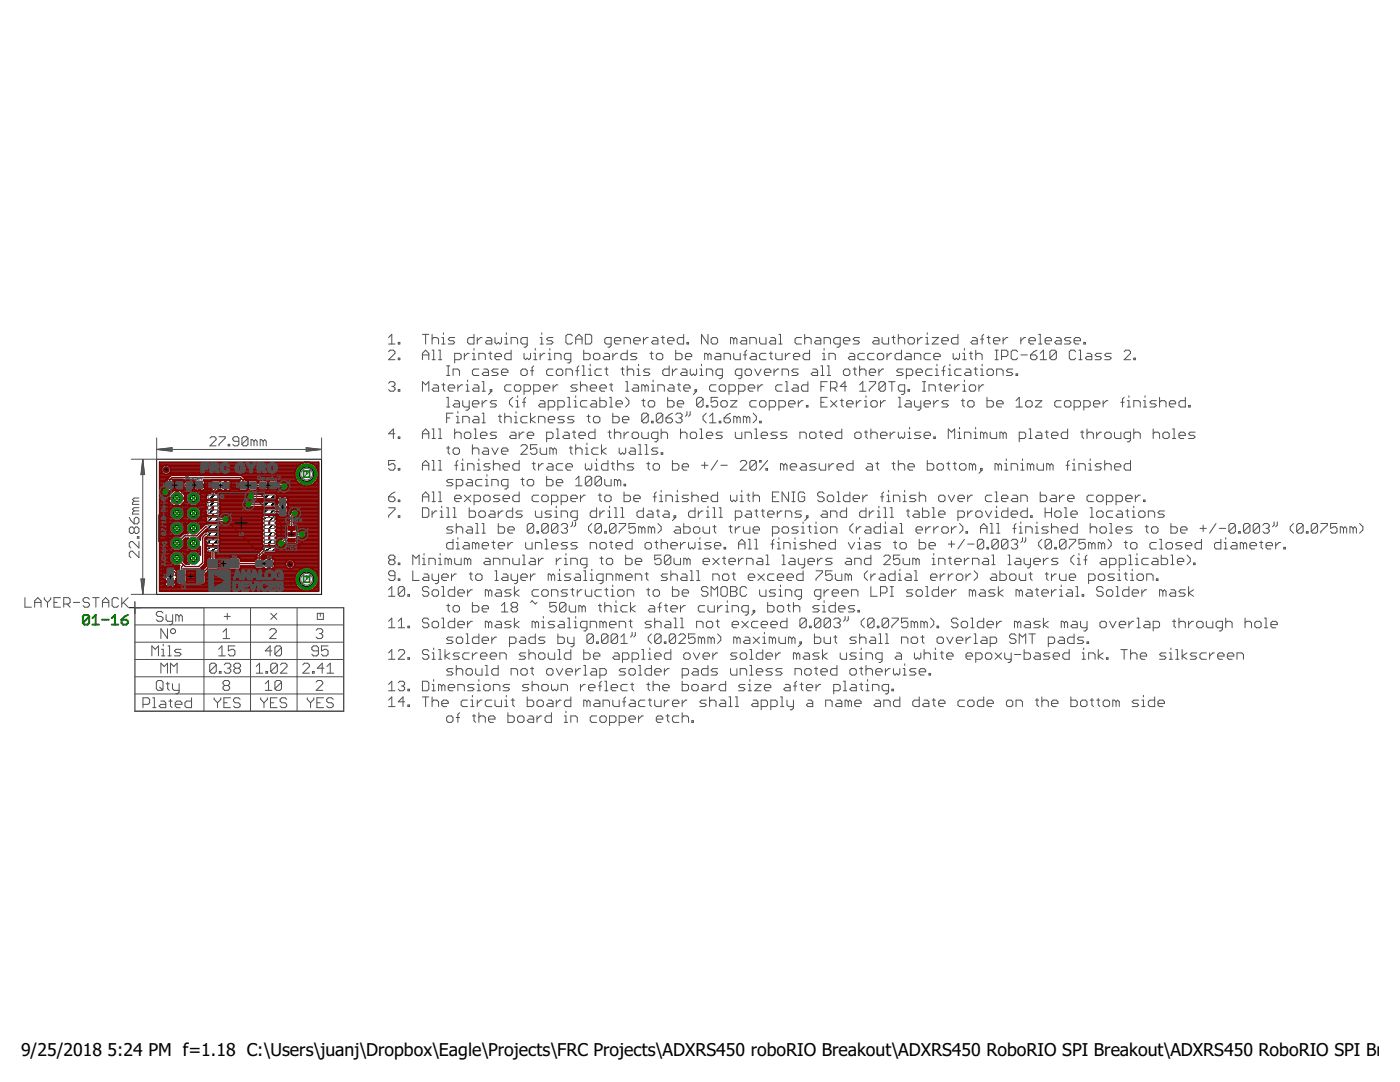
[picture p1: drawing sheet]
<svg xmlns="http://www.w3.org/2000/svg" width="279mm" height="216mm" viewBox="0 0 279 216" stroke-linecap="round" stroke-linejoin="round" font-family="sans-serif">
<defs><g id="words">
<g font-size="3.5">
<text x="4.2" y="210.7">9/25/2018</text>
<text x="21.5" y="210.7">5:24 PM f=1.18 C:\Users\juanj\Dropbox\Eagle\Projects\FRC Projects\ADXRS450 roboRIO Breakout\ADXRS450 RoboRIO SPI Breakout\ADXRS450 RoboRIO SPI Break</text>
</g>
</g></defs>
<path d="M35.8 105.4h2.4M37 104.2v2.4" fill="none" stroke="#000" stroke-width=".2"/>
<g fill="#505050" stroke="#505050" stroke-width=".2">
<path d="M35.2 111.1h.6v.6h-.6z"/>
<path d="M38.2 111.1h.6v.6h-.6z"/>
<path d="M38.2 108.1h.6v.6h-.6z"/>
<path d="M35.2 108.1h.6v.6h-.6z"/>
<path d="M38.2 105.1h.6v.6h-.6z"/>
<path d="M35.2 105.1h.6v.6h-.6z"/>
<path d="M38.2 102.1h.6v.6h-.6z"/>
<path d="M35.2 102.1h.6v.6h-.6z"/>
<path d="M38.2 99.1h.6v.6h-.6z"/>
<path d="M35.2 99.1h.6v.6h-.6z"/>
</g>
<g fill="none" stroke="#505050" stroke-width=".2">
<path d="M32.6 116.3h.4M32.8 116.1v.7l-.2 .2M33.4 116.3h.5l.2 .2-.7 .3 .1 .2h.6M34.5 116.3l.5 .3M35 116.3v.7M35.4 117h.3M35.6 115.8v.2M35.7 116.3h-.1v.7M36.1 116.5h.4M36.1 116l.2 .1v.9M36.9 116l.7 1M38.3 116.5l.4-.2v.7"/>
<path d="M38.3 116.5v.5M38.3 116.5l-.1-.2-.2 .2v.5M39.3 116.3h.3l.2 .2v.3l-.2 .2h-.3l-.2-.2v-.3zM40.2 116.3h.5l.2 .2v.3l-.2 .2h-.5M41.3 116.8h.1v.2h-.1zM41.8 117h.6l.1-.2v-.3l-.1-.2h-.6v.9l.4 .1M43.1 116.3h.4l.1 .2v.3l-.1 .2h-.4l-.2-.2v-.3zM44 117h.4M44.4 116h-.2v1M45.3 116.3h-.3l-.2 .2v.5h.5l.2-.2-.2-.2h-.5M45.9 117v-.5l.2-.2h.5v.7M47.5 116.3h-.3l-.2 .2v.5h.5l.2-.2-.2-.2h-.5"/>
<path d="M48.1 116.8h.1v.2h-.1zM48.6 116.3v.5l.2 .2 .2-.2 .2 .2 .2-.2v-.5M49.8 116.3v.5l.1 .2 .2-.2 .2 .2 .2-.2v-.5M50.9 116.3v.5l.1 .2 .2-.2 .2 .2 .2-.2v-.5M52 116l.7 1M53.1 116l.7 1M54.1 116.3h.2v.2h-.2zM54.1 116.8h.2v.2h-.2zM55.4 117h-.5l-.2-.2v-.3l.2-.2h.5v1M55.8 116.3h.4M56 116.1v.7l-.2 .2M56.5 116.3h.4"/>
<path d="M56.7 116.1v.7l-.2 .2M58 116v1M58 116.5l-.2-.2h-.3l-.2 .2v.5"/>
</g>
<path d="M31.6 102.8h1.8v5.2h-1.8zM32.5 102.8v-6.8h8.9v18.8h-8.9v-6.8M33.7 110.7v1.4" fill="none" stroke="#505050" stroke-width=".25"/>
<path d="M33 98.1v11l2.3 2.3M38.6 99.4l1.3-1.2h11.7l4.3 4.2h2.9M50.1 99.1h-8.5l-1.8 1.8h-3l-1.5 1.5M56.7 97l-.2 .2h-21.4l-1.4 1.5v10.3l.8 .9h2.5l1.6 1.5M38.6 108.4h.1M38.6 102.4h1.2l2.6-2.6h9l4.1 4.1M45 103.6l6 6h8.1l1.2-1.2v-1.8M49.6 100.6h-6.7l-3.2 3.3h-2.9l-1.5 1.5M55.5 103.9h.1M55.5 103.9l.6 .6v3.9" fill="none" stroke="#000080" stroke-width=".28"/>
<circle cx="35.3" cy="111.4" r="1.2" fill="#008000" stroke="#008000" stroke-width=".2"/>
<circle cx="35.3" cy="111.4" r=".59" fill="#fff" stroke="#000" stroke-width=".2"/>
<circle cx="38.6" cy="111.4" r="1.2" fill="#008000" stroke="#008000" stroke-width=".2"/>
<circle cx="38.6" cy="111.4" r=".59" fill="#fff" stroke="#000" stroke-width=".2"/>
<circle cx="35.3" cy="108.4" r="1.2" fill="#008000" stroke="#008000" stroke-width=".2"/>
<circle cx="35.3" cy="108.4" r=".59" fill="#fff" stroke="#000" stroke-width=".2"/>
<circle cx="38.6" cy="108.4" r="1.2" fill="#008000" stroke="#008000" stroke-width=".2"/>
<circle cx="38.6" cy="108.4" r=".59" fill="#fff" stroke="#000" stroke-width=".2"/>
<circle cx="35.3" cy="105.4" r="1.2" fill="#008000" stroke="#008000" stroke-width=".2"/>
<circle cx="35.3" cy="105.4" r=".59" fill="#fff" stroke="#000" stroke-width=".2"/>
<circle cx="38.6" cy="105.4" r="1.2" fill="#008000" stroke="#008000" stroke-width=".2"/>
<circle cx="38.6" cy="105.4" r=".59" fill="#fff" stroke="#000" stroke-width=".2"/>
<circle cx="35.3" cy="102.4" r="1.2" fill="#008000" stroke="#008000" stroke-width=".2"/>
<circle cx="35.3" cy="102.4" r=".59" fill="#fff" stroke="#000" stroke-width=".2"/>
<circle cx="38.6" cy="102.4" r="1.2" fill="#008000" stroke="#008000" stroke-width=".2"/>
<circle cx="38.6" cy="102.4" r=".59" fill="#fff" stroke="#000" stroke-width=".2"/>
<circle cx="35.3" cy="99.4" r="1.2" fill="#008000" stroke="#008000" stroke-width=".2"/>
<circle cx="35.3" cy="99.4" r=".59" fill="#fff" stroke="#000" stroke-width=".2"/>
<circle cx="38.6" cy="99.4" r="1.2" fill="#008000" stroke="#008000" stroke-width=".2"/>
<circle cx="38.6" cy="99.4" r=".59" fill="#fff" stroke="#000" stroke-width=".2"/>
<circle cx="33" cy="98.1" r=".44" fill="#008000" stroke="#008000" stroke-width=".2"/>
<circle cx="33" cy="98.1" r=".23" fill="#fff" stroke="#000" stroke-width=".2"/>
<circle cx="50.1" cy="99.1" r=".44" fill="#008000" stroke="#008000" stroke-width=".2"/>
<circle cx="50.1" cy="99.1" r=".23" fill="#fff" stroke="#000" stroke-width=".2"/>
<circle cx="49.6" cy="100.6" r=".44" fill="#008000" stroke="#008000" stroke-width=".2"/>
<circle cx="49.6" cy="100.6" r=".23" fill="#fff" stroke="#000" stroke-width=".2"/>
<circle cx="56.7" cy="97" r=".44" fill="#008000" stroke="#008000" stroke-width=".2"/>
<circle cx="56.7" cy="97" r=".23" fill="#fff" stroke="#000" stroke-width=".2"/>
<circle cx="56.1" cy="108.4" r=".44" fill="#008000" stroke="#008000" stroke-width=".2"/>
<circle cx="56.1" cy="108.4" r=".23" fill="#fff" stroke="#000" stroke-width=".2"/>
<circle cx="58.8" cy="102.4" r=".44" fill="#008000" stroke="#008000" stroke-width=".2"/>
<circle cx="58.8" cy="102.4" r=".23" fill="#fff" stroke="#000" stroke-width=".2"/>
<circle cx="61.2" cy="115.6" r="2.03" fill="#008000" stroke="#008000" stroke-width=".2"/>
<circle cx="61.2" cy="115.6" r="1.42" fill="#fff" stroke="#000" stroke-width=".2"/>
<circle cx="61.2" cy="94.6" r="2.03" fill="#008000" stroke="#008000" stroke-width=".2"/>
<circle cx="61.2" cy="94.6" r="1.42" fill="#fff" stroke="#000" stroke-width=".2"/>
<circle cx="60.3" cy="106.6" r=".44" fill="#008000" stroke="#008000" stroke-width=".2"/>
<circle cx="60.3" cy="106.6" r=".23" fill="#fff" stroke="#000" stroke-width=".2"/>
<circle cx="45" cy="103.6" r=".44" fill="#008000" stroke="#008000" stroke-width=".2"/>
<circle cx="45" cy="103.6" r=".23" fill="#fff" stroke="#000" stroke-width=".2"/>
<g fill="#800000" stroke="#800000" stroke-width=".2">
<path d="M41.5 98.8h2v.7h-2z"/>
<path d="M41.5 100.3h2v.6h-2z"/>
<path d="M41.5 101.8h2v.6h-2z"/>
<path d="M41.5 103.3h2v.6h-2z"/>
<path d="M41.5 104.8h2v.7h-2z"/>
<path d="M41.5 106.3h2v.6h-2z"/>
<path d="M41.5 107.8h2v.6h-2z"/>
<path d="M41.5 109.3h2v.6h-2z"/>
<path d="M52.8 98.8h2v.7h-2z"/>
<path d="M52.8 109.3h2v.6h-2z"/>
<path d="M52.8 107.8h2v.6h-2z"/>
<path d="M52.8 106.3h2v.6h-2z"/>
<path d="M52.8 104.8h2v.7h-2z"/>
<path d="M52.8 103.3h2v.6h-2z"/>
<path d="M52.8 101.8h2v.6h-2z"/>
<path d="M52.8 100.3h2v.6h-2z"/>
<path d="M46 111.6h1.7v1.7h-1.7z"/>
<path d="M41.5 111.6h1.7v1.7h-1.7z"/>
<path d="M55.8 101.5h1.2v1.3h-1.2z"/>
<path d="M55.8 99.5h1.2v1.3h-1.2z"/>
<path d="M42.4 96.2h1.3v1.2h-1.3z"/>
<path d="M44.4 96.2h1.3v1.2h-1.3z"/>
<path d="M51.1 111.9h1.3v1.2h-1.3z"/>
<path d="M53 111.9h1.4v1.2h-1.4z"/>
<path d="M33.4 115.4h1.2v1.3h-1.2z"/>
<path d="M33.4 113.4h1.2v1.3h-1.2z"/>
<path d="M39.3 113.9h1.4v2.3h-1.4z"/>
<path d="M35.5 113.9h1.4v2.3h-1.4z"/>
<path d="M39.2 96.2h1.2v1.2h-1.2z"/>
<path d="M37.2 96.2h1.2v1.2h-1.2z"/>
<path d="M35.2 96.1h1.2v1.4h-1.2z"/>
<path d="M33.3 96.1h1.1v1.4h-1.1z"/>
<path d="M49.9 96.2h1.2v1.3h-1.2z"/>
<path d="M47.9 96.2h1.2v1.3h-1.2z"/>
<path d="M53.9 96.2h1.2v1.2h-1.2z"/>
<path d="M51.9 96.2h1.2v1.2h-1.2z"/>
<path d="M57.4 107.4h1.5v.8h-1.5z"/>
<path d="M57.4 106.2h1.5v.8h-1.5z"/>
<path d="M57.4 105h1.5v.8h-1.5z"/>
<path d="M58 105.8h.3v.5h-.3z"/>
</g>
<g fill="#800000" stroke="#800000" stroke-width=".2">
<circle cx="57.9" cy="112.6" r=".59"/>
<circle cx="33.2" cy="93.7" r=".59"/>
</g>
<g fill="none" stroke="#800000" stroke-width=".32">
<path d="M31.9 92.2h31.7v25.8h-31.7zM31.9 99.8h1.9M31.9 98h.4M31.9 99.6h5.3M31.9 97.7h.5M31.9 95.8h1.2M31.9 96.6h1M31.9 96.4h1M31.9 99.3h3.3M31.9 99h1.9M31.9 98.8h.7M31.9 98.5h.5"/>
<path d="M31.9 98.2h.4M31.9 97.4h.8M31.9 97.2h1M31.9 96.9h1M31.9 96.1h1M31.9 95.6h1.5M31.9 95.3h1.8M31.9 95h2.1M31.9 94.8h26.9M31.9 94.5h.7M31.9 94.2h.5M31.9 94h.4"/>
<path d="M31.9 93.7h.4M31.9 93.4h.4M31.9 93.2h.5M31.9 92.9h.9M31.9 92.6h28M31.9 92.4h28.6M32.3 98v.3l.3 .5M32.4 97.7l-.1 .3M32.6 98.8l.3 .1 .6-.1M33.5 98.8h.3M33.5 92.9h26.1M33.7 98.5h.3"/>
<path d="M33.7 94.5h25.1M33.8 98.8l.9-.9h.5v3.1M33.8 99.6v.5l.9 .9h1.3l.9-.9v-.5M33.8 98.8v.5h3.1v-.5M33.8 98.2h.5M33.8 98h.7M33.9 93.2h25.4M34 94.2h24.8M34 93.4h25.1M34.1 94h24.8M34.1 93.7h24.9M34.5 95.8h4.6h-.1"/>
<path d="M34.6 95.8l.2 .2v1.6l-.2 .2h-.6l-.5 1M34.6 95.8h.5M34.6 97.7h.5M34.8 96.6h.1M34.8 96.4h.1M34.8 97.4h.1M34.8 97.2h.1M34.8 96.9h.1M34.8 96.1h.1M35.1 95.8l-.2 .2v1.6l.2 .2h1.5l.2-.2v-.3l.2 .4M35.2 99.8h.3M35.2 98h.3"/>
<path d="M35.2 99h.3M35.2 98.8h.3M35.2 98.5h.3M35.2 98.2h.3M35.5 99.3h1.7M36.1 98h6M36.3 98.2h1.4M36.6 95.8l.2 .2v.3l.2-.4M36.6 95.8h2.4M36.6 98.5h.9M36.6 97.7h2.3M36.8 97.4h.1"/>
<path d="M36.8 96.1h.1M36.9 99.8h.3M36.9 98.8l-.9-.9h-.5v3.1M36.9 99h.3M36.9 98.8h.3M38 98l-.8 .8v1.2l.8 .9h1.2l.8-.9v-1.2l-.8-.8M38.5 95.9l.2 .2v1.4l-.2 .2M38.7 96.6h1v1.2l-.7-.1-.2-.3M38.7 96.4h.1M38.7 97.4h.1M38.7 97.2h.1M38.7 96.9h1"/>
<path d="M38.7 96.1h.1M38.8 97.4v-.5h2.1v.5M39 95.8l-.2 .2v.6M39.5 98.2h2.6M39.7 97.7h.3M39.7 97.4h.3M39.7 97.2h.3M39.7 98.5h1.6M40 96.9h2.1M40 98.8h1.2M40 99.8h1.4M40 99.6h1.2"/>
<path d="M40 99.3h1.2M40 99h1.2M40.7 95.8h3.5M40.7 97.7h1.5M40.9 96.1h1.2M40.9 96.4h1.2M40.9 97.4h1.2M40.9 97.2h1.2M41.2 99.6l.2 .2h2.2l.2-.2M42.1 96.1v1.5l.1 .1M42.1 96.6h-2.1v1.2l.7-.1 .2-.3M42.2 97.7l-.1 .2v.5h-.7l-.2 .2v1"/>
<path d="M42.2 97.7h.1M42.5 99.8v3.1M43.1 98.2h20.5M43.3 98h20.3M43.6 99.8h11.8M43.7 98.5h5.8M43.8 99.6h5.7M43.8 99.3h5.5M43.8 99h5.5M43.8 98.8h5.5M43.9 97.7h.1M44 97.7v-.1l-.5 .1-.5 .6v.1h.6l.2 .2v1"/>
<path d="M44 97.7l.3 .2h.6v-.9h1.2l-.1 .7M44.2 95.8l-.2 .3-.2-.2h-1.6l-.1 .2M44.3 95.8h-.1M44.9 95.8v.9h1.2v-.6M44.9 97.7h.3M44.9 95.8h.3M44.9 96.6h.3M44.9 96.4h.3M44.9 97.4h.3M44.9 97.2h.3M44.9 96.1h.3M45.2 95.8v2.1h.5l.3-.2"/>
<path d="M45.2 96.9h2.4M45.7 95.8h.1M45.8 95.8l.3 .3M45.9 95.8h2h-7.3l.3 .2v.6M46 97.7h1.7M46.1 96.1h1.5M46.1 96.6h1.5M46.1 96.4h1.5M46.1 97.4h1.5M46.1 97.2h1.5M47.8 95.8l-.2 .2v1.6l.2 .2h1.4l.2-.2v-1.6l-.2-.2M48.4 95h10.4"/>
<path d="M48.6 95.3h10.3M48.9 95.6h10.1M49.3 97.7h.4M49.4 96.6h.2M49.4 96.4h.2M49.4 97.4h.2M49.4 97.2h.2M49.4 96.9h.2M49.4 96.1h.2M49.5 99.8a.78 .78 0 0 0-.6 1.2 .78 .78 0 0 0 1.3 .1h2.2M49.8 99.8l.4 .3M49.8 95.8l-.2 .2v1.6l.2 .2h1.4l.2-.2v-.3l.3 .4h1.5l.2-.1v-1.5"/>
<path d="M50.6 98.5h2M50.6 99.6h1.9M51.2 95.8l.2 .2v.4l.1-.3M51.4 97.7h.3M51.4 97.4h.1M51.4 96.1h.1M51.5 96.1l.2-.2h1.5l.2 .2M52.5 99.6l-1.8-.1-.5 .3M52.5 99.6l.2 .2h2.2l.2-.2M53.2 97.7h.6M53.4 96.6h.2M53.4 96.4h.2"/>
<path d="M53.4 97.4h.2M53.4 97.2h.2M53.4 96.9h.2M53.4 96.1h.2M53.6 96.1l.2-.2h1.5l.2 .2M53.6 96.1v1.5l.2 .1h1.5l.2-.1v-.3h.5v.2M55 98.5h8.6M55.1 99.6v-1l-.2-.2-4.2 .2a.78 .78 0 0 0-1.3 0 .78 .78 0 0 0 .5 1.2M55.1 99.6h.3M55.1 99.3h.3M55.1 99h8.5M55.1 98.8h8.5"/>
<path d="M55.3 97.7h1M55.5 96.1v.3h.8a.77 .77 0 0 1 1.2 .5M55.5 97.4h.5M55.5 96.1h3.8M56 97.5a.76 .76 0 0 0 1.3 0M56.3 99.8h.3M56.3 99.6h.3M56.3 99.3h.3M57 97.7h6.6M57.1 96.4h2.5M57.3 97.4h6.3M57.4 96.6h2.5"/>
<path d="M57.4 99.3h6.2M57.4 99.4v.6h-2v-.5l.1-.3 .8-.1v1.2h-.9v.6l.1 .3M57.4 99.4l-.2-.3h-.6v1.2h.8v.7l-.1 .2M57.4 99.8h6.2M57.4 99.6h6.2M57.5 96.9v.3M57.5 97.2l-.2 .3M57.5 97.2h6.1M57.5 96.9h3.1M59.1 95.8h-10.1v-.2l-.8-.8h-14.1l-.7 .8v.2h-.3l-.2 .2v1.4l-.5 .3M59.9 92.6a2.4 2.4 0 0 0 0 4 2.4 2.4 0 0 0 3.6-1.5M59.9 92.6a2.4 2.4 0 0 1 3.6 1.5"/>
<path d="M61.8 96.9h1.8M61.8 92.4h1.8M62.5 96.6h1.1M62.5 92.6h1.1M62.8 96.4h.8M62.8 92.9h.8M63 96.1h.6M63 93.2h.6M63.2 95.8h.4M63.2 93.4h.4M63.4 95.6h.2M63.4 93.7h.2"/>
<path d="M63.5 95.3h.1M63.5 94h.1M63.5 95h.1M63.5 94.8h.1M63.5 94.5h.1M63.5 94.2h.1M31.9 106.6h2.5M31.9 100.6h2.5M31.9 104.4h2.4M31.9 103.6h2.6M31.9 108.1h2M31.9 107.4h2.4"/>
<path d="M31.9 113.5h1.2M31.9 105.7h2M31.9 100.1h1.9M31.9 101.5h2.3M31.9 102.8h2M31.9 113.2h1.3M31.9 107.1h2.7M31.9 117.8h28.5M31.9 117.5h27.9M31.9 117.3h27.6M31.9 117h1.2M31.9 116.7h1.1"/>
<path d="M31.9 116.5h1.1M31.9 116.2h2M31.9 115.9h1.1M31.9 115.7h1.1M31.9 115.4h1.1M31.9 115.1h1.2M31.9 114.9h1.2M31.9 114.6h1.2M31.9 114.3h1.2M31.9 114h1.2M31.9 113.8h1.2M31.9 113h3.9"/>
<path d="M31.9 112.7h2.7M31.9 112.4h2.4M31.9 112.2h2.2M31.9 111.9h2M31.9 111.6h2M31.9 111.4h2M31.9 111.1h2M31.9 110.8h2M31.9 110.6h2.2M31.9 110.3h2.5M31.9 110h2.7M31.9 109.7h2.7"/>
<path d="M31.9 109.5h2.5M31.9 109.2h2.2M31.9 108.9h2M31.9 108.7h2M31.9 108.4h2M31.9 107.9h2M31.9 107.6h2.2M31.9 106.8h2.8M31.9 106.3h2.2M31.9 106h2M31.9 105.5h2M31.9 105.2h2"/>
<path d="M31.9 104.9h2M31.9 104.7h2.1M31.9 104.1h2.6M31.9 103.9h9.3M31.9 103.3h2.3M31.9 103.1h2M31.9 102.5h2M31.9 102.3h2M31.9 102h2M31.9 101.7h2.1M31.9 101.2h2.6M31.9 100.9h2.7"/>
<path d="M31.9 100.4h2.2M33 115.4v.5h.9v1.3h-.6l-.2-.2M33.1 117l-.1-.8h2.1l-.1 .8M33.1 114.9l.2 .1-.3 .4M33.9 106v-1.2l.8-.8h1.2l.8 .8v1.2M33.9 110.8v1.2l.8 .8h1.2l-.1 .1M33.9 110.8l.8-.8h1.2l.8 .8M33.9 106l.8 .8h1.2l.8-.8M33.9 117h.3M33.9 116.7h.3M33.9 116.5h.3M34.2 116.2h1"/>
<path d="M34.7 101l-.8 .8v1.2l.8 .8h1.2l.8-.8v-1.2l-.8-.8M34.9 113.2h.9M34.9 113.5h.9M35 117h24.3M35.1 116.7h24M35.1 116.5h.2M35.1 115.9h.1M35.1 115.7h.1M35.2 100.6h.3M35.2 100.1h.3M35.2 100.9h.3M35.2 100.4h.3"/>
<path d="M35.2 113.8h.1M35.8 112.9v.6h-.4l-.2 .3-.3-.2v-.3l-.1-.2h-1.5l-.2 .2v1.6M35.9 106.8h.3M36 110h2M36 109.7h1.9M36 100.9h5M36.1 104.1h1.7M36.1 101.2h1.7M36.2 103.6h1.6M36.2 106.6h.3M36.2 110.3h1.5M36.3 109.5h1.4"/>
<path d="M36.3 100.6h1.5M36.3 104.4h1.3M36.4 101.5h1.1M36.4 103.3h1.1M36.5 106.3h.9M36.5 110.6h.9M36.5 109.2h.9M36.6 100.4h.9M36.6 104.7h.7M36.7 101.7h.6M36.7 113.5h4M36.7 103.1h.5"/>
<path d="M36.7 108.1h.5M36.7 110.8v1.3l.1 .2M36.7 105.7h.5M36.7 102.8h.5M36.7 112.2h.6M36.7 111.9h.5M36.7 111.6h.5M36.7 111.4h.5M36.7 111.1h.5M36.7 110.8h.5M36.7 108.9h.5M36.7 108.7h.5"/>
<path d="M36.7 108.4h.5M36.7 107.9h.5M36.7 107.6h.7M36.7 106h.5M36.7 105.5h.5M36.7 105.2h.5M36.7 104.9h.5M36.7 102.5h.5M36.7 102.3h.5M36.7 102h.5M36.8 113.5l-.1-.1 .6 .3v2.7l-.2 .2h-1.7l-.2-.2-.1-.9v.4h-.9v1.3h.6l.2-.2M36.8 100.1h.5"/>
<path d="M36.8 112.3h.1M37 112.4h.6M37.2 106l.4 .4h-1l-.6 .7-1.3-.1-.8 .8v1.2l.8 .8h1.2l.8-.8v-1.3l.3-.3h.6l-.4 .4v1.2l.8 .8h1.2l.8-.7v1.6l-.8-.7h-1.2l-.8 .8M37.2 110.8v1.2l.6 .6h-.6l-.4-.3M37.2 116.5h1.9M37.3 116.2h1.7M37.3 115.9h1.7M37.3 115.7h1.7M37.3 115.4h1.7M37.3 115.1h1.7M37.3 114.9h1.7M37.3 114.6h1.7"/>
<path d="M37.3 114.3h1.7M37.3 114h1.7M37.3 113.8h1.7M39.3 110h.7M39.3 109.7h.7M39.4 104.1h1.8M39.4 100.6h9.5M39.4 101.2h1.7M39.5 103.6h1.7M39.5 110.3h.5M39.6 109.5h.4M39.6 107.4h.4"/>
<path d="M39.6 104.4h12.9M39.7 100.4h1.3M39.7 101.5h1.5M39.7 103.3h1.5M39.8 107.1h.2M39.8 110.6h.2M39.8 109.2h.2M39.9 107.6h.1M39.9 104.7h1M39.9 100.1h1.2M40 101.7h1M40 107h.1"/>
<path d="M40 107.4h.1M40 103.1h1.3M40 106.8h.2M40 105.5v-.7l-.8-.8h-1.2l-.8 .8v1.2M40 102.8h1.2M40 105.5h.1M40 105.2h.3M40 104.9h.6M40 102.5h1.1M40 102.3h1M40 102h1M40.1 113.3l-.3 .2"/>
<path d="M40.1 113.2h.8M40.3 106.7h.1M40.3 106.7l-.3 .3M40.3 106.6h.1M40.4 113h.8M40.6 106.4h.1M40.6 106.4l-.3 .3M40.6 106.3h.1M40.7 112.7h.5M40.8 106h.5M40.9 108.1h14.5M40.9 112.5l-.8 .8"/>
<path d="M40.9 112.4h.1M40.9 112v.1M40.9 112.4h.3M40.9 112.2h.3M40.9 111.9h.3M40.9 111.6h.3M40.9 111.4h.4M40.9 111.1h1.1M40.9 110.8h1.1M40.9 110.6h1.1M40.9 110.3h1.1M40.9 110h.3"/>
<path d="M40.9 109.7h.3M40.9 109.5h.3M40.9 109.2h.3M40.9 108.9h.4M40.9 108.7h.2M40.9 108.4h.1M40.9 107.9h.1M40.9 107.6h.2M41 107.4h.3M41 116.5h18M41 102.1h2.9M41 108.1h2.9"/>
<path d="M41 102.5l.4 .4h2.2l.3-.4M41 100.6h2.9M41 116.2h17.9M41 115.9h17.8M41 115.7h17.8M41 115.4h17.8M41 115.1h17.8M41 114.9h17.9M41 114.6h18.1M41.1 105.7h11.3M41.1 107.5l.3-.2h2.3l.2 .4v.9l-.3 .3h-2.3l-.3-.4zM41.2 104.6l.2-.2h2.2l.2 .2v1l-.2 .2"/>
<path d="M41.2 106.1l.2-.2h2.2l.2 .2v1M41.2 104.6h.1M41.2 106.1v.1M41.2 104.6h-.3l-.9 .9M41.2 106.1h-.3l-.3 .3M41.2 114.3h18M41.2 101.4l-.2-.4v-.8l.2-.3h2.6l.1 .3v.8l-.2 .4 .2 .2v.9M41.2 101.4l-.2 .3v.8M41.4 108.9h2.2l.2 .2v1l-.2 .2h-.6v1h.3l.2 .2v1.9l-.2 .2h-1.4l-.9 .8v2l-.1 .2h-1.7l-.2-.2v-2.7l.2-.2h1.4l.6-.5v-1.5l.2-.2h.6v-1h-.6l-.2-.2v-1zM41.4 105.8l-.2-.2-1.7 1.7 .5 .4v-.7M41.4 114h18M41.7 113.8h18"/>
<path d="M42.5 107.3v1.6M42.5 107.4h.1M42.5 100.1h.1M42.5 101.5h.1M42.5 102.8h.1M42.5 108.7h.1M42.5 108.4h.1M42.5 107.9h.1M42.5 107.6h.1M42.5 102.5h.1M42.5 102.3h.1M42.5 102h.1"/>
<path d="M42.5 101.7h.1M42.5 101.2h.1M42.5 100.9h.1M42.5 100.4h.1M43 111.1h8.2M43 110.8h8.2M43 110.6h8.3M43 110.3h8.6M43.4 111.4h2.4M43.4 113.5h2.4M43.5 113.2h2.2M43.5 113h2.2"/>
<path d="M43.5 112.7h2.2M43.5 112.4h2.2M43.5 112.2h2.2M43.5 111.9h2.2M43.5 111.6h2.2M43.6 108.9h9M43.7 107.4h8.9M43.7 106h8.7M43.8 103.1h.7M43.8 104.1h.6M43.8 102.8h11.7M43.8 106.6h13.3"/>
<path d="M43.8 103.1h.6a.77 .77 0 0 1 1.3 .1 .77 .77 0 0 1-.6 1.2M43.8 103.1v.1M43.8 104.1h.1M43.8 103.1l-.2-.2h-2.2l-.2 .2v1l.2 .2h2.2l.2-.2M43.8 104.1h.6l.5 .3M43.8 107.1l-.2 .2h-2.2l-.2-.2-.3 .3v5.1M43.8 101.5h11.7M43.8 107.1h8.5M43.8 110h8.1M43.8 109.7h8.3M43.8 109.5h8.6M43.8 109.2h8.6"/>
<path d="M43.8 106.8h8.5M43.8 106.3h8.5M43.8 105.5h8.5M43.8 105.2h8.5M43.8 104.9h8.5M43.8 104.7h8.5M43.9 108.7h8.5M43.9 101.2h5.2M43.9 100.1h5.1M43.9 107.6h8.4M43.9 108.4h8.4M43.9 107.9h8.4"/>
<path d="M43.9 102.5h8.5M43.9 102.3h8.5M43.9 102h8.5M43.9 101.7h8.5M43.9 100.9h5M43.9 100.4h5M45.5 103.1h6.9M45.6 104.1h6.7M45.7 103.9h6.6M45.7 103.3h6.6M45.8 103.6h11.9M47.9 111.4h3.3"/>
<path d="M47.9 113.5h12.2M48 113.2h2.8M48 113h2.7M48 111.9h2.7M48 111.6h2.8M50.1 101.2h2.4M50.2 100.1h2.3M52.2 111.4h11.4M52.2 111.1h11.4M52.3 105.1h2.9M52.3 108.1h2.9M52.3 106.6h2.9"/>
<path d="M52.3 103.6h2.9M52.3 105.5v-.8l.3-.3-.3-.4v-.8l.4-.4h2.1l.3 .2 .1 1-.3 .4 .3 .3v.8M52.3 105.5l.3 .4-.3 .3v.8l.3 .4-.3 .3v.8l.2 .3 2.4 .1 .3-.4v-.8l-.3-.3M52.4 110.8h11.2M52.4 100.1l.2-.2h2.3l.2 .2v1l-.2 .2h-2.3l-.2-.2M52.4 100.1v.1M52.4 101.1h.1M52.6 111.6h.1M52.6 101.5l-.2 .1v1l.2 .2M52.6 110.6h11M52.6 113.2l.4 .3M52.6 113.2h.1"/>
<path d="M52.7 111.6l-.5-.1v-.5l.7-.7h2l.2-.2v-1l-.2-.2h-2.3l-.2 .2v.4l-1.2 1.1v.9h-.3l-.2 .2v.3h-2.7v-.5l-.2-.2h-1.9l-.2 .2v1.9l.2 .2h1.9l.2-.2v-.5h2.7v.3l.2 .2h1.6l.1-.2M52.7 111.6l.2-.1 .7-.1v.9h1.2l-.1-.7M52.9 110.3h10.7M53.6 113.2h.2M53.6 113h.2M53.6 112.7h.2M53.6 112.2h.2M53.6 111.9h.2M53.6 111.6h.2M53.7 102.8v6.1M53.7 104.4h.1M53.7 107.4h.1"/>
<path d="M53.7 105.7h.1M53.7 107.1h.1M53.7 108.7h.1M53.7 108.4h.1M53.7 107.9h.1M53.7 107.6h.1M53.7 106.8h.1M53.7 106.3h.1M53.7 106h.1M53.7 105.5h.1M53.7 105.2h.1M53.7 104.9h.1"/>
<path d="M53.7 104.7h.1M53.7 104.1h.1M53.7 103.9h.1M53.7 103.3h.1M53.7 103.1h.1M53.8 102.8v6.1M53.8 112.4h3.2M54.7 111.6l-.3-.2h-.6v2.1M54.7 111.6h8.9M54.8 113.2v-.6h-1.2v.9M54.8 113.2l-.4 .3M54.8 113.2h2.4"/>
<path d="M54.8 113h2.2M54.8 112.7h2.2M54.8 112.2h2.3M54.8 111.9h2.5M54.9 101.5l.2 .1M54.9 108.9h.7M55 101.2h.5M55 104.4h2.7M55.1 100.1h1.2M55.1 100.6h.3M55.1 101.6v.1M55.1 102.6h.1"/>
<path d="M55.1 102.6l-.2 .2M55.1 110h8.5M55.1 109.7h8.5M55.1 109.5h8.5M55.1 109.2h8.5M55.1 100.9h.3M55.1 100.4h.3M55.1 105.7h2M55.1 108.7h.3M55.1 106h2.1M55.1 103.1h.5M55.2 104.1h2.5"/>
<path d="M55.2 107.1h1.9M55.2 107.6h1M55.2 104.7h2.5M55.2 105.5l-.3 .4 .3 .3v.8l-.3 .4M55.2 108.4h.1M55.2 107.9h.3M55.2 106.8h1.9M55.2 106.3h1.9M55.2 105.5h1.9M55.2 105.2h1.9M55.2 104.9h1.9M55.2 103.9h2.5"/>
<path d="M55.2 103.3h2.5M55.5 101.2h.1l-.1 .4h-.4M56.6 100.1h7M56.6 108.9h7M56.8 108.7h6.8M56.9 108.4h.3M57.1 104.9l.1 1.1M57.2 106l-.1 1.4h-2.2M57.2 103.1h.5M57.3 101.2h-.1l.1 .2v1.6l-.2 .2h-1.4l-.2-.2v-.4h-.4M57.3 101.2h6.3M57.3 101.5h6.3"/>
<path d="M57.3 102.8h.5M57.3 102.5h.7M57.3 102.3h.7M57.3 102h.8M57.3 101.7h1.2M57.4 100.6h6.2M57.4 100.9h6.2M57.4 100.4h6.2M57.7 113.5a.94 .94 0 0 1-.6-1.4 .94 .94 0 0 1 1.6 0 .94 .94 0 0 1-.6 1.4M58 102.5l-.3 .3v1.9h-.4l-.2 .2M58 102.3v.2M58.1 102a.79 .79 0 0 1 1.3 0"/>
<path d="M58.1 102l-.1 .3M58.5 111.9h5.1M58.5 113.2h5.1M58.7 104.4h4.9M58.7 103.6h4.9M58.7 104.7h4.9M58.7 104.1h4.9M58.7 103.9h4.9M58.7 103.3h4.9M58.7 112.2h4.9M58.7 113h4.9M58.8 112.7h4.8"/>
<path d="M58.8 112.4h4.8M58.8 115.1a2.4 2.4 0 0 0 1.9 2.8 2.4 2.4 0 0 0 2.8-1.8M59.1 101.7h4.5M59.2 106l.1 .2h.4a.77 .77 0 0 1 1.1-.2 .77 .77 0 0 1 0 1.2 .77 .77 0 0 1-1.1-.1h-.4l-.1 .1 .1 1.1-.2 .2h-1.8l-.2-.2h-.2a.77 .77 0 0 1-.7 .9 .77 .77 0 0 1-.9-.8 .77 .77 0 0 1 .9-.7l.3-.3M59.2 108.4h4.4M59.2 106h.6M59.2 103.1l-.5 .1v1.5h.4l.2 .2M59.2 103.1h4.4M59.3 108.1h4.3M59.3 107.4h.8M59.3 105.7h4.3M59.3 104.9l-.1 1.1"/>
<path d="M59.3 107.9h4.3M59.3 107.6h4.3M59.3 105.5h4.3M59.3 105.2h4.3M59.3 104.9h4.3M59.4 102a.75 .75 0 0 1-.2 1.1M59.4 102h4.2M59.5 102.8h4.1M59.5 102.3h4.1M59.6 102.5h4M60.5 107.4h3.1M60.7 113.2l-.8 .4-.7 .7-.4 .8"/>
<path d="M60.8 106h2.8M60.9 107.1h2.7M61 106.3h2.6M61 106.6h2.6M61 106.8h2.6M61.7 113.2l.8 .4 .7 .7 .3 .8M62 117.8h1.6M62.3 113.5h1.3M62.6 117.5h1M62.7 113.8h.9M62.8 117.3h.8M63 114h.6"/>
<path d="M63.1 117h.5M63.2 114.3h.4M63.3 116.7h.3M63.3 114.6h.3M63.4 116.5h.2M63.4 114.9h.2M63.5 116.2h.1M63.5 115.9h.1M63.5 115.7h.1M63.5 115.4h.1M63.5 115.1h.1"/>
<circle cx="33.2" cy="93.7" r=".94"/>
<circle cx="38.6" cy="102.4" r="1.56"/>
</g>
<g fill="none" stroke="#800000" stroke-width=".28">
<path d="M35.8 96.8h2M37.8 96.8h.1M43 96.8v.8l-.5 .5v1M48.5 96.8v-1l-.5-.5h-13.7l-.5 .5v1.5l-.8 .8M50.1 99.1h3.7M50.5 96.8h2M52.5 96.8v.1M54.5 97v-.2h2l.2 .2M35.3 111.4l1.3 1.3M36.6 112.7l-.4 .4v2h-.9l-.2-.2v-.6l-.3-.2h-.8M42.5 106.6h-1.5l-.6 .6v5.1l-.8 .8h-2.6l-.4-.4M42.5 105.1h-1.4l-1.8 1.8h-2.5l-1.5 1.5"/>
<path d="M42.5 103.6h.1M42.5 109.6v2.7l-2.5 2.5v.3M42.5 103.6h2.5M45 103.6h.1M46.8 112.5h4.9M49.6 100.6h4.2M51.7 112.5h.1M53.8 109.6h-.9l-1.2 1.2v1.7M53.8 102.1l2.6 .1M58.2 107.8h-1.5l-.6 .6M58.2 106.6h2.1M58.8 102.4l-.6 .6v2.4"/>
</g>
<circle cx="35.3" cy="111.4" r="1.2" fill="#008000" stroke="#008000" stroke-width=".2"/>
<circle cx="35.3" cy="111.4" r=".59" fill="#fff" stroke="#000" stroke-width=".2"/>
<circle cx="38.6" cy="111.4" r="1.2" fill="#008000" stroke="#008000" stroke-width=".2"/>
<circle cx="38.6" cy="111.4" r=".59" fill="#fff" stroke="#000" stroke-width=".2"/>
<circle cx="35.3" cy="108.4" r="1.2" fill="#008000" stroke="#008000" stroke-width=".2"/>
<circle cx="35.3" cy="108.4" r=".59" fill="#fff" stroke="#000" stroke-width=".2"/>
<circle cx="38.6" cy="108.4" r="1.2" fill="#008000" stroke="#008000" stroke-width=".2"/>
<circle cx="38.6" cy="108.4" r=".59" fill="#fff" stroke="#000" stroke-width=".2"/>
<circle cx="35.3" cy="105.4" r="1.2" fill="#008000" stroke="#008000" stroke-width=".2"/>
<circle cx="35.3" cy="105.4" r=".59" fill="#fff" stroke="#000" stroke-width=".2"/>
<circle cx="38.6" cy="105.4" r="1.2" fill="#008000" stroke="#008000" stroke-width=".2"/>
<circle cx="38.6" cy="105.4" r=".59" fill="#fff" stroke="#000" stroke-width=".2"/>
<circle cx="35.3" cy="102.4" r="1.2" fill="#008000" stroke="#008000" stroke-width=".2"/>
<circle cx="35.3" cy="102.4" r=".59" fill="#fff" stroke="#000" stroke-width=".2"/>
<circle cx="38.6" cy="102.4" r="1.2" fill="#008000" stroke="#008000" stroke-width=".2"/>
<circle cx="38.6" cy="102.4" r=".59" fill="#fff" stroke="#000" stroke-width=".2"/>
<circle cx="35.3" cy="99.4" r="1.2" fill="#008000" stroke="#008000" stroke-width=".2"/>
<circle cx="35.3" cy="99.4" r=".59" fill="#fff" stroke="#000" stroke-width=".2"/>
<circle cx="38.6" cy="99.4" r="1.2" fill="#008000" stroke="#008000" stroke-width=".2"/>
<circle cx="38.6" cy="99.4" r=".59" fill="#fff" stroke="#000" stroke-width=".2"/>
<circle cx="33" cy="98.1" r=".44" fill="#008000" stroke="#008000" stroke-width=".2"/>
<circle cx="33" cy="98.1" r=".23" fill="#fff" stroke="#000" stroke-width=".2"/>
<circle cx="50.1" cy="99.1" r=".44" fill="#008000" stroke="#008000" stroke-width=".2"/>
<circle cx="50.1" cy="99.1" r=".23" fill="#fff" stroke="#000" stroke-width=".2"/>
<circle cx="49.6" cy="100.6" r=".44" fill="#008000" stroke="#008000" stroke-width=".2"/>
<circle cx="49.6" cy="100.6" r=".23" fill="#fff" stroke="#000" stroke-width=".2"/>
<circle cx="56.7" cy="97" r=".44" fill="#008000" stroke="#008000" stroke-width=".2"/>
<circle cx="56.7" cy="97" r=".23" fill="#fff" stroke="#000" stroke-width=".2"/>
<circle cx="56.1" cy="108.4" r=".44" fill="#008000" stroke="#008000" stroke-width=".2"/>
<circle cx="56.1" cy="108.4" r=".23" fill="#fff" stroke="#000" stroke-width=".2"/>
<circle cx="58.8" cy="102.4" r=".44" fill="#008000" stroke="#008000" stroke-width=".2"/>
<circle cx="58.8" cy="102.4" r=".23" fill="#fff" stroke="#000" stroke-width=".2"/>
<circle cx="61.2" cy="115.6" r="2.03" fill="#008000" stroke="#008000" stroke-width=".2"/>
<circle cx="61.2" cy="115.6" r="1.42" fill="#fff" stroke="#000" stroke-width=".2"/>
<circle cx="61.2" cy="94.6" r="2.03" fill="#008000" stroke="#008000" stroke-width=".2"/>
<circle cx="61.2" cy="94.6" r="1.42" fill="#fff" stroke="#000" stroke-width=".2"/>
<circle cx="60.3" cy="106.6" r=".44" fill="#008000" stroke="#008000" stroke-width=".2"/>
<circle cx="60.3" cy="106.6" r=".23" fill="#fff" stroke="#000" stroke-width=".2"/>
<circle cx="45" cy="103.6" r=".44" fill="#008000" stroke="#008000" stroke-width=".2"/>
<circle cx="45" cy="103.6" r=".23" fill="#fff" stroke="#000" stroke-width=".2"/>
<path d="M33.1 95.6h3.5v2.3h-3.5zM42.3 95.7h3.5v2.3h-3.5zM47.8 95.7h3.4v2.3h-3.4zM55.2 99.4h2.4v3.5h-2.4zM32.9 113.3h2.3v3.5h-2.3zM51 111.3h3.4v2.3h-3.4z" fill="none" stroke="#800000" stroke-width=".2"/>
<g fill="#505050" stroke="#505050" stroke-width=".2">
<path d="M41.5 98.8h2v.7h-2z"/>
<path d="M41.5 100.3h2v.6h-2z"/>
<path d="M41.5 101.8h2v.6h-2z"/>
<path d="M41.5 103.3h2v.6h-2z"/>
<path d="M41.5 104.8h2v.7h-2z"/>
<path d="M41.5 106.3h2v.6h-2z"/>
<path d="M41.5 107.8h2v.6h-2z"/>
<path d="M41.5 109.3h2v.6h-2z"/>
<path d="M52.8 98.8h2v.7h-2z"/>
<path d="M52.8 109.3h2v.6h-2z"/>
<path d="M52.8 107.8h2v.6h-2z"/>
<path d="M52.8 106.3h2v.6h-2z"/>
<path d="M52.8 104.8h2v.7h-2z"/>
<path d="M52.8 103.3h2v.6h-2z"/>
<path d="M52.8 101.8h2v.6h-2z"/>
<path d="M52.8 100.3h2v.6h-2z"/>
<path d="M46 111.6h1.7v1.7h-1.7z"/>
<path d="M41.5 111.6h1.7v1.7h-1.7z"/>
<path d="M55.8 101.5h1.2v1.3h-1.2z"/>
<path d="M55.8 99.5h1.2v1.3h-1.2z"/>
<path d="M42.4 96.2h1.3v1.2h-1.3z"/>
<path d="M44.4 96.2h1.3v1.2h-1.3z"/>
<path d="M51.1 111.9h1.3v1.2h-1.3z"/>
<path d="M53 111.9h1.4v1.2h-1.4z"/>
<path d="M33.4 115.4h1.2v1.3h-1.2z"/>
<path d="M33.4 113.4h1.2v1.3h-1.2z"/>
<path d="M39.3 113.9h1.4v2.3h-1.4z"/>
<path d="M35.5 113.9h1.4v2.3h-1.4z"/>
<path d="M39.2 96.2h1.2v1.2h-1.2z"/>
<path d="M37.2 96.2h1.2v1.2h-1.2z"/>
<path d="M35.2 96.1h1.2v1.4h-1.2z"/>
<path d="M33.3 96.1h1.1v1.4h-1.1z"/>
<path d="M49.9 96.2h1.2v1.3h-1.2z"/>
<path d="M47.9 96.2h1.2v1.3h-1.2z"/>
<path d="M53.9 96.2h1.2v1.2h-1.2z"/>
<path d="M51.9 96.2h1.2v1.2h-1.2z"/>
<path d="M44.7 94.3l.5 .1z"/>
<path d="M47.7 94.3l.5 .1z"/>
<path d="M54.1 94.3l.5 .1z"/>
<path d="M40.1 94.3h.6z"/>
<path d="M42 94.3h.5z"/>
<path d="M43.2 94.3h.6z"/>
<path d="M44.5 94.3h.8z"/>
<path d="M47.5 94.3h.9z"/>
<path d="M49.8 94.3h.6z"/>
<path d="M51.4 94.3h.5z"/>
<path d="M52.6 94.3h.6z"/>
<path d="M53.9 94.3h.9z"/>
<path d="M40.1 94.2l.6 .1z"/>
<path d="M42 94.2l.5 .1z"/>
<path d="M43.1 94.2l.7 .1z"/>
<path d="M44.4 94.2l1 .1z"/>
<path d="M47.4 94.2l1.1 .1z"/>
<path d="M49.8 94.2l.6 .1z"/>
<path d="M51.4 94.2l.5 .1z"/>
<path d="M52.5 94.2l.7 .1z"/>
<path d="M53.8 94.2l1.1 .1z"/>
<path d="M40.1 94.2h.6z"/>
<path d="M42 94.2h.5z"/>
<path d="M43.1 94.2h.7z"/>
<path d="M44.4 94.2h1.1z"/>
<path d="M47.3 94.2h1.3z"/>
<path d="M49.8 94.2h.6z"/>
<path d="M51.4 94.2h.5z"/>
<path d="M52.5 94.2h.7z"/>
<path d="M53.8 94.2h1.1z"/>
<path d="M40.1 94.1l.6 .1z"/>
<path d="M42 94.1l.5 .1z"/>
<path d="M43.1 94.1l.7 .1z"/>
<path d="M44.3 94.1l1.3 .1z"/>
<path d="M47.3 94.1l1.4 .1z"/>
<path d="M49.8 94.1l.6 .1z"/>
<path d="M51.4 94.1l.5 .1z"/>
<path d="M52.5 94.1l.6 .1z"/>
<path d="M53.7 94.1l1.3 .1z"/>
<path d="M40.1 94.1h.6z"/>
<path d="M42 94.1h.5z"/>
<path d="M43.1 94.1h.7z"/>
<path d="M44.2 94.1h1.4z"/>
<path d="M47.2 94.1h1.5z"/>
<path d="M49.8 94.1h.6z"/>
<path d="M51.4 94.1h.5z"/>
<path d="M52.5 94.1h.6z"/>
<path d="M53.6 94.1h1.4z"/>
<path d="M43 94.1h.7z"/>
<path d="M47.2 94.1h1.6z"/>
<path d="M52.4 94.1h.7z"/>
<path d="M53.6 94.1h1.5z"/>
<path d="M40.1 94l.6 .1z"/>
<path d="M42 94l.5 .1z"/>
<path d="M43 94l.7 .1z"/>
<path d="M44.2 94l1.5 .1z"/>
<path d="M47.1 94l1.7 .1z"/>
<path d="M49.8 94l.6 .1z"/>
<path d="M51.4 94l.5 .1z"/>
<path d="M52.4 94l.7 .1z"/>
<path d="M53.6 94l1.5 .1z"/>
<path d="M40.1 94h.6z"/>
<path d="M42 94h.5z"/>
<path d="M43 94h.7z"/>
<path d="M44.2 94h1.5z"/>
<path d="M47.1 94h1.8z"/>
<path d="M49.8 94h.6z"/>
<path d="M51.4 94h.5z"/>
<path d="M52.4 94h.7z"/>
<path d="M53.5 94h1.7z"/>
<path d="M40.1 93.9l.6 .1z"/>
<path d="M42 93.9l.5 .1z"/>
<path d="M42.9 93.9l.8 .1z"/>
<path d="M44.1 93.9l1.6 .1z"/>
<path d="M47.1 93.9l1.8 .1z"/>
<path d="M49.8 93.9l.6 .1z"/>
<path d="M51.4 93.9l.5 .1z"/>
<path d="M52.3 93.9l.8 .1z"/>
<path d="M53.5 93.9l1.7 .1z"/>
<path d="M40.1 93.9h.6z"/>
<path d="M42 93.9h.5z"/>
<path d="M42.9 93.9h.7z"/>
<path d="M44.1 93.9h1.7z"/>
<path d="M47.1 93.9h1.8z"/>
<path d="M49.8 93.9h.6z"/>
<path d="M51.4 93.9h.5z"/>
<path d="M52.3 93.9h.7z"/>
<path d="M53.5 93.9h1.7z"/>
<path d="M44.1 93.9h.7z"/>
<path d="M45.1 93.9h.7z"/>
<path d="M47.1 93.9h.7z"/>
<path d="M48.2 93.9h.7z"/>
<path d="M53.5 93.9h.7z"/>
<path d="M54.5 93.9h.7z"/>
<path d="M40.1 93.8l.6 .1z"/>
<path d="M42 93.8l.5 .1z"/>
<path d="M42.9 93.8l.7 .1z"/>
<path d="M44 93.8l.7 .1z"/>
<path d="M45.2 93.8l.6 .1z"/>
<path d="M47 93.8l.7 .1z"/>
<path d="M48.3 93.8l.6 .1z"/>
<path d="M49.8 93.8l.6 .1z"/>
<path d="M51.4 93.8l.5 .1z"/>
<path d="M52.3 93.8l.7 .1z"/>
<path d="M53.4 93.8l.7 .1z"/>
<path d="M54.6 93.8l.6 .1z"/>
<path d="M40.1 93.8h.6z"/>
<path d="M42 93.8h.5z"/>
<path d="M42.9 93.8h.6z"/>
<path d="M44 93.8h.7z"/>
<path d="M45.2 93.8h.6z"/>
<path d="M47 93.8h.6z"/>
<path d="M48.4 93.8h.5z"/>
<path d="M49.8 93.8h.6z"/>
<path d="M51.4 93.8h.5z"/>
<path d="M52.3 93.8h.6z"/>
<path d="M53.4 93.8h.7z"/>
<path d="M54.6 93.8h.6z"/>
<path d="M40.1 93.7l.6 .1z"/>
<path d="M42 93.7l.5 .1z"/>
<path d="M42.9 93.7l.6 .1z"/>
<path d="M44 93.7l.6 .1z"/>
<path d="M45.2 93.7l.6 .1z"/>
<path d="M47 93.7l.6 .1z"/>
<path d="M48.4 93.7l.5 .1z"/>
<path d="M49.8 93.7l.6 .1z"/>
<path d="M51.4 93.7l.5 .1z"/>
<path d="M52.3 93.7l.6 .1z"/>
<path d="M53.4 93.7l.6 .1z"/>
<path d="M54.7 93.7l.6 .1z"/>
<path d="M40.1 93.7h.6z"/>
<path d="M42 93.7h.5z"/>
<path d="M42.8 93.7h.7z"/>
<path d="M44 93.7h.6z"/>
<path d="M45.3 93.7h.5z"/>
<path d="M47 93.7h.6z"/>
<path d="M48.4 93.7h.5z"/>
<path d="M49.8 93.7h.6z"/>
<path d="M51.4 93.7h.5z"/>
<path d="M52.2 93.7h.7z"/>
<path d="M53.4 93.7h.6z"/>
<path d="M54.7 93.7h.6z"/>
<path d="M40.1 93.6l.6 .1z"/>
<path d="M42 93.6l.5 .1z"/>
<path d="M42.8 93.6l.7 .1z"/>
<path d="M44 93.6l.6 .1z"/>
<path d="M45.3 93.6l.5 .1z"/>
<path d="M47 93.6l.6 .1z"/>
<path d="M48.4 93.6l.5 .1z"/>
<path d="M49.8 93.6l.6 .1z"/>
<path d="M51.4 93.6l.5 .1z"/>
<path d="M52.2 93.6l.7 .1z"/>
<path d="M53.4 93.6l.6 .1z"/>
<path d="M54.7 93.6l.6 .1z"/>
<path d="M40.1 93.6h.6z"/>
<path d="M42 93.6h.5z"/>
<path d="M42.8 93.6h.7z"/>
<path d="M44 93.6h.6z"/>
<path d="M45.3 93.6h.3z"/>
<path d="M47 93.6h.6z"/>
<path d="M48 93.6h.9z"/>
<path d="M49.8 93.6h.6z"/>
<path d="M51.4 93.6h.5z"/>
<path d="M52.2 93.6h.7z"/>
<path d="M53.4 93.6h.6z"/>
<path d="M54.7 93.6h.6z"/>
<path d="M42.7 93.6h.7z"/>
<path d="M45.3 93.6h.2z"/>
<path d="M46.9 93.6h.7z"/>
<path d="M52.1 93.6h.7z"/>
<path d="M40.1 93.5l1.4 .1z"/>
<path d="M41.9 93.5l1.4 .1z"/>
<path d="M44 93.5l.6 .1z"/>
<path d="M46.9 93.5l.6 .1z"/>
<path d="M48 93.5l.9 .1z"/>
<path d="M49.8 93.5l.6 .1z"/>
<path d="M51.3 93.5l1.4 .1z"/>
<path d="M53.4 93.5l.6 .1z"/>
<path d="M54.7 93.5l.6 .1z"/>
<path d="M40.1 93.5h1.4z"/>
<path d="M41.9 93.5h1.3z"/>
<path d="M44 93.5h.6z"/>
<path d="M46.9 93.5h.6z"/>
<path d="M48 93.5h.9z"/>
<path d="M49.8 93.5h.6z"/>
<path d="M51.3 93.5h1.3z"/>
<path d="M53.4 93.5h.6z"/>
<path d="M54.7 93.5h.6z"/>
<path d="M40.1 93.4l1.4 .1z"/>
<path d="M41.9 93.4l1.4 .1z"/>
<path d="M44 93.4l.6 .1z"/>
<path d="M46.9 93.4l.6 .1z"/>
<path d="M48 93.4l.9 .1z"/>
<path d="M49.7 93.4l.7 .1z"/>
<path d="M51.3 93.4l1.4 .1z"/>
<path d="M53.4 93.4l.6 .1z"/>
<path d="M54.7 93.4l.6 .1z"/>
<path d="M40.1 93.4h1.4z"/>
<path d="M41.9 93.4h1.5z"/>
<path d="M44 93.4h.6z"/>
<path d="M46.9 93.4h.6z"/>
<path d="M48 93.4h.9z"/>
<path d="M49.7 93.4h.8z"/>
<path d="M51.3 93.4h1.5z"/>
<path d="M53.4 93.4h.6z"/>
<path d="M54.7 93.4h.6z"/>
<path d="M40.1 93.3l1.4 .1z"/>
<path d="M41.9 93.3l1.6 .1z"/>
<path d="M44 93.3l.6 .1z"/>
<path d="M46.9 93.3l.6 .1z"/>
<path d="M48 93.3l.9 .1z"/>
<path d="M49.7 93.3l.8 .1z"/>
<path d="M51.3 93.3l1.6 .1z"/>
<path d="M53.4 93.3l.6 .1z"/>
<path d="M54.7 93.3l.6 .1z"/>
<path d="M40.1 93.3h1.4z"/>
<path d="M41.9 93.3h1.7z"/>
<path d="M44 93.3h.6z"/>
<path d="M46.9 93.3h.6z"/>
<path d="M48 93.3h.9z"/>
<path d="M49.7 93.3h.8z"/>
<path d="M51.3 93.3h1.7z"/>
<path d="M53.4 93.3h.6z"/>
<path d="M54.7 93.3h.6z"/>
<path d="M40.1 93.2l1.4 .1z"/>
<path d="M41.9 93.2l1.7 .1z"/>
<path d="M44 93.2l.6 .1z"/>
<path d="M46.9 93.2l.6 .1z"/>
<path d="M48 93.2l.9 .1z"/>
<path d="M49.6 93.2l.9 .1z"/>
<path d="M51.3 93.2l1.7 .1z"/>
<path d="M53.4 93.2l.6 .1z"/>
<path d="M54.7 93.2l.6 .1z"/>
<path d="M40.1 93.2h1.4z"/>
<path d="M41.9 93.2h1.7z"/>
<path d="M44 93.2h.6z"/>
<path d="M46.9 93.2h.6z"/>
<path d="M48 93.2h.9z"/>
<path d="M49.6 93.2h1z"/>
<path d="M51.3 93.2h1.7z"/>
<path d="M53.4 93.2h.6z"/>
<path d="M54.7 93.2h.6z"/>
<path d="M42 93.2h.5z"/>
<path d="M42.9 93.2h.7z"/>
<path d="M51.4 93.2h.5z"/>
<path d="M52.3 93.2h.7z"/>
<path d="M40.1 93.1l1.4 .1z"/>
<path d="M42 93.1l.5 .1z"/>
<path d="M43 93.1l.7 .1z"/>
<path d="M44 93.1l.6 .1z"/>
<path d="M46.9 93.1l.7 .1z"/>
<path d="M49.5 93.1l1.1 .1z"/>
<path d="M51.4 93.1l.5 .1z"/>
<path d="M52.4 93.1l.7 .1z"/>
<path d="M53.4 93.1l.6 .1z"/>
<path d="M54.7 93.1l.6 .1z"/>
<path d="M40.1 93.1h.6z"/>
<path d="M42 93.1h.5z"/>
<path d="M43.1 93.1h.6z"/>
<path d="M44 93.1h.6z"/>
<path d="M47 93.1h.6z"/>
<path d="M49.5 93.1h1.2z"/>
<path d="M51.4 93.1h.5z"/>
<path d="M52.5 93.1h.6z"/>
<path d="M53.4 93.1h.6z"/>
<path d="M54.7 93.1h.6z"/>
<path d="M40.1 93l.6 .1z"/>
<path d="M42 93l.5 .1z"/>
<path d="M43.1 93l.6 .1z"/>
<path d="M44 93l.6 .1z"/>
<path d="M47 93l.6 .1z"/>
<path d="M49.5 93l1.2 .1z"/>
<path d="M51.4 93l.5 .1z"/>
<path d="M52.5 93l.6 .1z"/>
<path d="M53.4 93l.6 .1z"/>
<path d="M54.7 93l.6 .1z"/>
<path d="M40.1 93h.6z"/>
<path d="M42 93h.5z"/>
<path d="M43.1 93h.6z"/>
<path d="M44 93h.6z"/>
<path d="M45.3 93h.3z"/>
<path d="M47 93h.6z"/>
<path d="M49.4 93h.6z"/>
<path d="M50.1 93h.6z"/>
<path d="M51.4 93h.5z"/>
<path d="M52.5 93h.6z"/>
<path d="M53.4 93h.6z"/>
<path d="M54.7 93h.6z"/>
<path d="M40.1 92.9l.6 .1z"/>
<path d="M42 92.9l.5 .1z"/>
<path d="M43.1 92.9l.6 .1z"/>
<path d="M44 92.9l.6 .1z"/>
<path d="M45.3 92.9l.5 .1z"/>
<path d="M47 92.9l.6 .1z"/>
<path d="M48.3 92.9l.2 .1z"/>
<path d="M49.4 92.9l.6 .1z"/>
<path d="M50.1 92.9l.7 .1z"/>
<path d="M51.4 92.9l.5 .1z"/>
<path d="M52.5 92.9l.6 .1z"/>
<path d="M53.4 92.9l.6 .1z"/>
<path d="M54.7 92.9l.6 .1z"/>
<path d="M40.1 92.9h.6z"/>
<path d="M42 92.9h.5z"/>
<path d="M43 92.9h.7z"/>
<path d="M44 92.9h.7z"/>
<path d="M45.2 92.9h.6z"/>
<path d="M47 92.9h.6z"/>
<path d="M48.2 92.9h.5z"/>
<path d="M49.4 92.9h.6z"/>
<path d="M50.2 92.9h.6z"/>
<path d="M51.4 92.9h.5z"/>
<path d="M52.4 92.9h.7z"/>
<path d="M53.4 92.9h.7z"/>
<path d="M54.6 92.9h.6z"/>
<path d="M47 92.9h.7z"/>
<path d="M48.2 92.9h.6z"/>
<path d="M40.1 92.8l1.5 .1z"/>
<path d="M41.9 92.8l1.8 .1z"/>
<path d="M44.1 92.8l.7 .1z"/>
<path d="M45.1 92.8l.7 .1z"/>
<path d="M47.1 92.8l.7 .1z"/>
<path d="M48.1 92.8l.7 .1z"/>
<path d="M49.3 92.8l.7 .1z"/>
<path d="M50.2 92.8l.6 .1z"/>
<path d="M51.3 92.8l1.8 .1z"/>
<path d="M53.5 92.8l.7 .1z"/>
<path d="M54.5 92.8l.7 .1z"/>
<path d="M40.1 92.8h1.5z"/>
<path d="M41.9 92.8h1.8z"/>
<path d="M44.1 92.8h1.7z"/>
<path d="M47.1 92.8h1.7z"/>
<path d="M49.3 92.8h.6z"/>
<path d="M50.2 92.8h.7z"/>
<path d="M51.3 92.8h1.8z"/>
<path d="M53.5 92.8h1.7z"/>
<path d="M40.1 92.7l1.5 .1z"/>
<path d="M41.9 92.7l1.8 .1z"/>
<path d="M44.1 92.7l1.6 .1z"/>
<path d="M47.1 92.7l1.7 .1z"/>
<path d="M49.3 92.7l.6 .1z"/>
<path d="M50.2 92.7l.7 .1z"/>
<path d="M51.3 92.7l1.8 .1z"/>
<path d="M53.5 92.7l1.7 .1z"/>
<path d="M40.1 92.7h1.5z"/>
<path d="M41.9 92.7h1.7z"/>
<path d="M44.1 92.7h1.6z"/>
<path d="M47.1 92.7h1.7z"/>
<path d="M49.2 92.7h.7z"/>
<path d="M50.3 92.7h.6z"/>
<path d="M51.3 92.7h1.7z"/>
<path d="M53.5 92.7h1.7z"/>
<path d="M40.1 92.6l1.5 .1z"/>
<path d="M41.9 92.6l1.7 .1z"/>
<path d="M44.2 92.6l1.5 .1z"/>
<path d="M47.1 92.6l1.6 .1z"/>
<path d="M49.2 92.6l.7 .1z"/>
<path d="M50.3 92.6l.7 .1z"/>
<path d="M51.3 92.6l1.7 .1z"/>
<path d="M53.6 92.6l1.5 .1z"/>
<path d="M40.1 92.6h1.5z"/>
<path d="M41.9 92.6h1.7z"/>
<path d="M44.2 92.6h1.4z"/>
<path d="M47.2 92.6h1.5z"/>
<path d="M49.2 92.6h.6z"/>
<path d="M50.3 92.6h.7z"/>
<path d="M51.3 92.6h1.7z"/>
<path d="M53.6 92.6h1.5z"/>
<path d="M49.1 92.6h.7z"/>
<path d="M50.4 92.6h.6z"/>
<path d="M53.6 92.6h1.4z"/>
<path d="M40.1 92.5l1.5 .1z"/>
<path d="M41.9 92.5l1.6 .1z"/>
<path d="M44.3 92.5l1.3 .1z"/>
<path d="M47.3 92.5l1.4 .1z"/>
<path d="M49.1 92.5l.7 .1z"/>
<path d="M50.4 92.5l.7 .1z"/>
<path d="M51.3 92.5l1.6 .1z"/>
<path d="M53.7 92.5l1.3 .1z"/>
<path d="M40.1 92.5h1.5z"/>
<path d="M41.9 92.5h1.6z"/>
<path d="M44.4 92.5h1.1z"/>
<path d="M47.3 92.5h1.3z"/>
<path d="M49.1 92.5h.7z"/>
<path d="M50.4 92.5h.7z"/>
<path d="M51.3 92.5h1.6z"/>
<path d="M53.8 92.5h1.1z"/>
<path d="M40.1 92.4l1.5 .1z"/>
<path d="M41.9 92.4l1.5 .1z"/>
<path d="M44.4 92.4l1 .1z"/>
<path d="M47.4 92.4l1.1 .1z"/>
<path d="M49.1 92.4l.7 .1z"/>
<path d="M50.5 92.4l.6 .1z"/>
<path d="M51.3 92.4l1.5 .1z"/>
<path d="M53.8 92.4l1.1 .1z"/>
<path d="M40.1 92.4h1.5z"/>
<path d="M41.9 92.4h1.3z"/>
<path d="M44.5 92.4h.8z"/>
<path d="M47.5 92.4h1z"/>
<path d="M49 92.4h.7z"/>
<path d="M50.5 92.4h.6z"/>
<path d="M51.3 92.4h1.3z"/>
<path d="M53.9 92.4h.8z"/>
<path d="M44.7 92.4h.5z"/>
<path d="M47.7 92.4h.6z"/>
<path d="M54.1 92.4h.5z"/>
<path d="M46 111.9h.9v1h-.9z"/>
<path d="M42.3 111.9h.9v1h-.9z"/>
<path d="M44.8 111.7h1v1.6h-1z"/>
<path d="M55.9 101.6h1.1v.6h-1.1z"/>
<path d="M55.9 100.2h1.1v.6h-1.1z"/>
<path d="M43 96.3h.6v1.1h-.6z"/>
<path d="M44.4 96.3h.6v1.1h-.6z"/>
<path d="M51.7 111.9h.6v1.1h-.6z"/>
<path d="M53.1 111.9h.6v1.1h-.6z"/>
<path d="M33.5 115.5h1.1v.6h-1.1z"/>
<path d="M33.5 114.1h1.1v.6h-1.1z"/>
<path d="M33.8 96.3h.5v1h-.5z"/>
<path d="M35.3 96.3h.5v1h-.5z"/>
<path d="M48.5 96.3h.5v1h-.5z"/>
<path d="M50 96.3h.5v1h-.5z"/>
</g>
<g fill="none" stroke="#505050" stroke-width=".2">
<path d="M77.6 67.4l.6-.7v1.9M77.6 68.6h1.2M77.6 70.2l.3-.3h.6l.3 .3v.3l-1.2 1.3h1.2M77.6 76.5l.3-.3h.6l.3 .3v.3l-.3 .3M78.2 77.1h.3M78.5 77.1l.3 .3v.3l-.3 .4h-.6l-.3-.4M79.5 68.3h.3v.3h-.3zM79.5 71.5h.3v.3h-.3zM79.5 77.7h.3v.4h-.3zM84.3 71.8v-1.3l.6-.6 .7 .6v1.3M84.3 66.7h1.3M84.3 78.1v-1.9l.6 .6 .7-.6v1.9"/>
<path d="M84.3 70.8h1.3M84.9 66.7v1.9M86.2 66.7v1.9M86.2 67.7l.4-.3h.6l.3 .3v.9M86.2 71.8h.7M86.2 69.9h.4v1.9M86.6 76.8h.6l.3 .3v1h-.9l-.4-.4 .4-.3h.9M87.5 71.8h.7M87.5 69.9h.3v1.9M88.2 68.6h.6M88.2 67.4h.3v1.2M88.2 76.8h.6"/>
<path d="M88.5 66.4v.3M88.5 76.5v1.2l.3 .4M89.1 74.9h.7M89.1 79.3h.4v1.9M89.1 73h.7M89.5 77.4h1.2v-.3l-.3-.3h-.6l-.3 .3v.6l.3 .4h.6M89.5 73v1.9M90.4 74.9v-1.3h1l.3 .4v.9M90.7 67.4h-.9l-.3 .3 .3 .3h.6l.3 .3-.3 .3h-.9M90.7 71.8h1l.3-.3v-.7l-.3-.3h-1v1.9M90.7 79.9h.7l.3 .4v.9h-1l-.3-.3 .3-.3h1M91.4 76.8v1.3"/>
<path d="M92.4 76.8h-.4l-.6 .6M92.4 79.9v1l.3 .3h.9M92.7 70.5v1.3M93 76.8h.3v1.3M93 78.1h.6M93.3 75.8v.4M93.6 70.5h-.3l-.6 .6M93.6 79.9v1.6l-.3 .4h-.3M94.3 70.5h.3v1.3M94.3 71.8h.6M94.6 66.7v1.9h-1l-.3-.3v-.6l.3-.3h1M94.6 69.5v.4"/>
<path d="M94.6 76.8h.6l.4 .3v1h-1l-.3-.4 .3-.3h1M95.2 67.4v1.2M95.6 71.8v-1.3h.9l.4 .3v1M95.6 73.6h-1l-.3 .4v.6l.3 .3h1M96.2 67.4h-.3l-.7 .6M96.2 76.2h.3v1.9M96.2 78.1h.7M96.2 79.9v1.3M96.5 73.6h.7l.3 .4v.9h-1l-.3-.3 .3-.3h1M97.2 67.4h.6l.3 .3v.9h-.9l-.3-.3 .3-.3h.9M97.2 79.9h-.3l-.7 .7M97.5 70.5h.6"/>
<path d="M97.8 77.7h.3v.4h-.3zM97.8 70.2v1.3l.3 .3M98.1 78.1l-.6 .6M98.8 67.4v.9l.3 .3 .3-.3 .4 .3 .3-.3v-.9M98.8 71.1h1.3v-.3l-.3-.3h-.7l-.3 .3v.7l.3 .3h.7M99.1 79.9h-1l-.3 .4 .3 .3h.7l.3 .3-.3 .3h-1M99.4 73.6h-.9l-.4 .4 .4 .3h.6l.3 .3-.3 .3h-1M100.1 74.3h1.3v-.3l-.4-.4h-.6l-.3 .4v.6l.3 .3h.6M100.7 68.6h.7M100.7 67.4h.3v1.2M101 66.4v.3M102 68.6v-1.2h1l.3 .3v.9"/>
<path d="M102 69.9v1.9h-1l-.3-.3v-.7l.3-.3h1M102 76.8h-1l-.3 .3v.6l.3 .4h1M102.3 79.3l-.6 .6v.7l.6 .6M102.7 77.1l.3-.3h.6l.3 .3v.6l-.3 .4h-.6l-.3-.4zM103 79.9h.3v1.3M103.3 79v.3M104.3 73.6h.6l.3 .4v.6l-.3 .3h-.6l-.4-.3v-.6zM104.6 70.5v1l.3 .3 .3-.3 .3 .3 .4-.3v-1M104.6 78.1h.9l.4-.4v-.6l-.4-.3h-.9v1.9M104.9 79.3l-.3 .3v1.6M105.2 68.6h-.9l-.4-.3v-.6l.4-.3h.9v1.6l-.3 .3h-.3M105.9 74h.6"/>
<path d="M106.5 71.8h.7M106.5 70.5h.3v1.3M106.5 78.1h1l.3-.4v-.6l-.3-.3h-1v1.9M106.5 73l-.3 .3v1.6M106.8 69.5v.4M107.8 68.6h.6M107.8 67.4h.3v1.2M107.8 79.9h.6l.4 .4v.9h-1l-.3-.3 .3-.3h1M107.8 70.5v1.3M108.1 66.4v.3M108.5 77.4h1.2v-.3l-.3-.3h-.6l-.3 .3v.6l.3 .4h.6M108.8 70.5h-.4l-.6 .6"/>
<path d="M109.4 71.8h.6M109.4 70.5h.3v1.3M109.7 69.5v.4M110.4 67.4h-1l-.3 .3 .3 .3h.6l.4 .3-.4 .3h-.9M110.4 73.6h-1l-.3 .4v.6l.3 .3h1M110.4 76.8v1.3M110.7 71.8v-1.3h1l.3 .3v1M111.3 73.6h.7l.3 .4v.6l-.3 .3h-.7l-.3-.3v-.6zM111.3 76.8h-.3l-.6 .6M112.9 74.9v-1.3h1l.3 .4v.9M113.3 79.3h.3v1.9M113.9 71.8h-1l-.3-.3v-.7l.3-.3h1v1.6l-.3 .3h-.3"/>
<path d="M114.2 67l-.3-.3h-.6l-.4 .3v1.3l.4 .3h.6l.3-.3M114.6 79.9h.3v1.3M114.9 68.6v-1.2l.6-.7 .7 .7v1.2M114.9 79v.3M114.9 67.7h1.3M114.9 74h.6M115.2 76.8h-1l-.3 .3 .3 .3h.7l.3 .3-.3 .4h-1M115.5 73l-.3 .3v1.6M115.8 77.1l.4-.3h.6l.3 .3v1M115.8 76.2v1.9M116.2 73h.3v1.9M116.2 74.9h.6"/>
<path d="M116.5 69.9v1.9h1l.3-.3v-.7l-.3-.3h-1M116.8 66.7h1l.3 .3v1.3l-.3 .3h-1zM117.1 79.9h-.9l-.4 .4v.6l.4 .3h.9M117.5 74.9h.6M117.5 73.6h.3v1.3M117.8 72.7v.3M117.8 77.4h1.3v-.3l-.4-.3h-.6l-.3 .3v.6l.3 .4h.6M118.1 79.9h.6l.4 .4v.9h-1l-.3-.3 .3-.3h1M118.4 70.8l.3-.3h.7l.3 .3v.7l-.3 .3h-.7l-.3-.3zM119.7 77.4h1.3v-.3l-.3-.3h-.7l-.3 .3v.6l.3 .4h.7M119.7 79.3v1.9h1l.3-.3v-.6l-.3-.4h-1M120 73.6h-.9l-.4 .4v.6l.4 .3h.9"/>
<path d="M120.7 70.5h.6l.3 .3v1h-.9l-.3-.3 .3-.4h.9M120.7 73.6h.6M121 73.3v1.3l.3 .3M121.6 79.3h.4v1.9M121.6 76.8h.7M122 68.6h-1l-.3-.3v-.6l.3-.3h1v1.6l-.4 .3h-.3M122 76.5v1.2l.3 .4M122.3 70.5v1.3M122.6 68h1.3v-.3l-.3-.3h-.7l-.3 .3v.6l.3 .3h.7M123.3 70.5h-.4l-.6 .6M123.9 73.6h.6M124.2 73.3v1.3l.3 .3"/>
<path d="M124.5 68.6v-1.2h1l.3 .3v.9M124.9 76.2h.3v1.9M124.9 78.1h.6M124.9 79.3l.6 .6v.7l-.6 .6M125.2 74l.3-.4h.7l.3 .4v.9M125.2 69.9v1.9h-1l-.3-.3v-.7l.3-.3h1M125.2 73v1.9M126.5 68h1.3v-.3l-.4-.3h-.6l-.3 .3v.6l.3 .3h.6M126.5 76.8h.6l.3 .3v1h-.9l-.3-.4 .3-.3h.9M127.1 70.5h-.9l-.4 .3 .4 .3h.6l.3 .4-.3 .3h-1M127.1 74.9h.7M127.1 73.6h.3v1.3"/>
<path d="M127.4 72.7v.3M128.1 79.9h.6M128.4 79.6v1.3l.3 .3M128.4 67.4v1.2M128.7 77.1l-.3-.3h-.3v1.3M128.7 77.1v1M128.7 77.1l.4-.3 .3 .3v1M129.4 67.4h-.3l-.7 .6M129.7 70.5h.6M129.7 73.6h-1l-.3 .4 .3 .3h.7l.3 .3-.3 .3h-1M130 70.2v1.3l.3 .3M130 78.1h.7"/>
<path d="M130 76.8h.3v1.3M130.3 67.4h.7l.3 .3v.9h-1l-.3-.3 .3-.3h1M130.3 75.8v.4M131 70.8l.3-.3h.7l.3 .3v.7l-.3 .3h-.7l-.3-.3zM131.3 78.1v-1.3h1l.3 .3v1M132 67.4h.6M132.3 67v1.3l.3 .3M133.2 68h1.3v-.3l-.3-.3h-.6l-.4 .3v.6l.4 .3h.6M133.2 79.3v1.9h1l.3-.3v-.6l-.3-.4h-1M133.5 73v1.9h-.9l-.3-.3v-.6l.3-.4h.9M133.6 76.8h.6l.3 .3v1h-.9l-.4-.4 .4-.3h.9M134.2 73.6v1.3"/>
<path d="M134.9 69.9v1.9h.9l.3-.3v-.7l-.3-.3h-.9M135.2 73.6h-.3l-.7 .7M135.2 76.8h.6M135.5 76.5v1.2l.3 .4M136.1 73.6h.7l.3 .4v.9h-1l-.3-.3 .3-.3h1M136.4 66.7v1.9h-.9l-.3-.3v-.6l.3-.3h.9M136.5 77.4h1.2v-.3l-.3-.3h-.6l-.3 .3v.6l.3 .4h.6M136.8 71.1h1.2v-.3l-.3-.3h-.6l-.3 .3v.7l.3 .3h.6M137.1 68.3h.3v.3h-.3zM137.8 73.6v1l.3 .3 .3-.3 .3 .3 .3-.3v-1M138.7 77.7h.3v.4h-.3zM139 78.1l-.6 .6"/>
<path d="M139.7 73.6h.3v1.3M139.7 74.9h.6M140 72.7v.3M140.3 79.6l-.3-.3h-.6l-.4 .3v1.3M140.3 79.6v1.3l-.3 .3h-.6l-.4-.3M140.3 79.6l-1.3 1.3M141 74.9v-1.3h.9l.3 .4v.9M141.3 66.7v1.9l-1.3-1.9v1.9M141.3 70.8v1M141.3 70.8l.3-.3 .3 .3v1M141.3 70.8l-.3-.3h-.4v1.3M141.9 67.7l.3-.3h.7l.3 .3v.6l-.3 .3h-.7l-.3-.3z"/>
<path d="M142.9 70.5h.6l.3 .3v1h-.9l-.3-.3 .3-.4h.9M142.9 76.8h-1l-.3 .3v.6l.3 .4h1M143.2 79.3h-1.3v1l.7-.4h.3l.3 .4v.6l-.3 .3h-.7l-.3-.3M143.5 77.1l.3-.3h.7l.3 .3v.6l-.3 .4h-.7l-.3-.4zM144.2 74.9h-1l-.3-.3v-.6l.3-.4h1v1.6l-.4 .4h-.3M144.5 71.8v-1.3h1l.3 .3v1M145.5 78.1h.9l.3-.4v-.6l-.3-.3h-.9v1.9M145.8 79.9h1.3l-1.3 1.3h1.3M146.4 67.7l-.3-.3h-.3v1.2M146.4 67.7v.9M146.4 70.5v1l.3 .3h1v-1.3M146.4 67.7l.3-.3 .4 .3v.9"/>
<path d="M147.4 78.1h1l.3-.4v-.6l-.3-.3h-1v1.9M148 67.4h.7l.3 .3v.9h-1l-.3-.3 .3-.3h1M148 74.9h-.9l-.4-.3v-.6l.4-.4h.9v1.6l-.3 .4h-.3M148.4 70.8h.6M149 69.9l-.3 .3v1.6M149 73.6h.6l.4 .4v.6l-.4 .3h-.6l-.3-.3v-.6zM149.3 77.4h1.3v-.3l-.3-.3h-.7l-.3 .3v.6l.3 .4h.7M149.6 68.6v-1.2h1l.3 .3v.9M150 70.5h.6l.3 .3v1h-.9l-.4-.3 .4-.4h.9M150.6 73.6l.7 1.3 .6-1.3M150.9 79.9h-.9l-.4 .4v.6l.4 .3h.9M151.3 76.8v1.3"/>
<path d="M151.6 67.4v.9l.3 .3h1v-1.2M151.9 79.9h.6l.4 .4v.6l-.4 .3h-.6l-.3-.3v-.6zM152.2 76.8h-.3l-.6 .6M152.5 74.3h1.3v-.3l-.3-.4h-.6l-.4 .4v.6l.4 .3h.6M152.9 70.5h-1l-.3 .3v.7l.3 .3h1M153.5 70.5h.7M153.8 67.4h.7l.3 .3v.9h-1l-.3-.3 .3-.3h1M153.8 70.2v1.3l.4 .3M154.5 73.6v1.3M154.8 70.5v1l.3 .3h1v-1.3M155.4 68.6h.7M155.4 66.7h.4v1.9"/>
<path d="M155.4 73.6h-.3l-.6 .7M156.1 76.8h-1l-.3 .3v.6l.3 .4h1M156.1 74.9v-1.3h1l.3 .4v.9M156.7 70.5v1.3M156.7 76.2h.4v1.9M156.7 78.1h.7M157.7 70.5h-.3l-.7 .6M158.3 71.1h1.3v-.3l-.3-.3h-.6l-.4 .3v.7l.4 .3h.6M158.3 76.8h.7l.3 .3v1h-1l-.3-.4 .3-.3h1M159.3 73.6h-1l-.3 .4 .3 .3h.7l.3 .3-.3 .3h-1M159.3 79.9v1.3M160 67.4h-1l-.3 .3v.6l.3 .3h1"/>
<path d="M160.3 79.9h-.3l-.7 .7M160.6 67.7l.3-.3h.7l.3 .3v.9M160.6 66.7v1.9M161.2 76.2v1.9h-.9l-.3-.4v-.6l.3-.3h.9M161.6 69.9v1.9h-1l-.3-.3v-.7l.3-.3h1M162.2 73.6h.7l.3 .4v.9h-1l-.3-.3 .3-.3h1M162.9 67.4h.6l.3 .3v.9h-.9l-.4-.3 .4-.3h.9M163.8 74.9h.7M163.8 73h.3v1.9M163.8 77.1h.7M164.1 70.5h.4v1.3M164.1 71.8h.7"/>
<path d="M164.5 68.6v-1.2h.9l.3 .3v.9M164.5 69.5v.4M165.1 74.9h.7M165.1 73h.3v1.9M165.1 76.2h-1.3v1.9M165.1 79.3h-1.3v1.9h1.3M165.4 71.8v-1.3h1l.3 .3v1M165.8 77.4h.9l.3-.3v-.6l-.3-.3h-.9v1.9M165.8 79.9l1.2 1.3M166.4 77.4l.6 .7M167 79.9l-1.2 1.3M167.7 68.6h-1l-.3-.3v-.6l.3-.3h1v1.6l-.3 .3h-.4"/>
<path d="M167.7 79.9h.6M168 79.6v1.3l.3 .3M168.3 68h1.3v-.3l-.3-.3h-.6l-.4 .3v.6l.4 .3h.6M168.7 73.6h.6l.3 .4v.6l-.3 .3h-.6l-.4-.3v-.6zM169 77.1h-1.3l.9-.9v1.9M169.6 70.5h.6l.4 .3v1h-1l-.3-.3 .3-.4h1M170.3 73.6h.6M170.6 73.3v1.3l.3 .3M170.9 79.9v1.3M171.5 67.4h-.9l-.3 .3 .3 .3h.6l.3 .3-.3 .3h-.9M171.6 74l.3-.4h.6l.3 .4v.9M171.6 73v1.9"/>
<path d="M171.6 78.1h1.2M171.6 76.8l.6-.6v1.9M171.9 79.9h-.4l-.6 .7M172.5 70.5h-1l-.3 .3v.7l.3 .3h1M172.5 79.9h.3v1.3M172.8 79v.3M173.5 74.3h1.3v-.3l-.4-.4h-.6l-.3 .4v.6l.3 .3h.6M173.5 76.2h1.3v.3l-1.3 1.2v.4M174.4 67.4h.7l.3 .3v.9h-1l-.3-.3 .3-.3h1M174.4 70.5h-.9l-.3 .3v.7l.3 .3h.9M175.1 70.8l.3-.3h.6l.4 .3v.7l-.4 .3h-.6l-.3-.3zM175.4 73.6v1.3"/>
<path d="M175.7 79.9v1.3M176 67.4v.9l.4 .3h.9v-1.2M176.4 73.6h-.4l-.6 .7M176.7 76.5l-.3-.3h-.7l-.3 .3v1.2M176.7 76.5v1.2l-.3 .4h-.7l-.3-.4M176.7 76.5l-1.3 1.2M176.7 79.9h-.3l-.7 .7M177 70.5v1.3M177.3 76.2h1.3M178 70.5h-.3l-.7 .6M178 67.4h.6M178 76.2v1.9"/>
<path d="M178.3 67v1.3l.3 .3M179.3 67.7l.3-.3h.6l.4 .3v.9M179.3 66.7v1.9M179.3 79.3h.3v1.9M179.9 69.9v1.9h-1l-.3-.3v-.7l.3-.3h1M180.2 73.6h-.9l-.4 .4 .4 .3h.6l.3 .3-.3 .3h-1M180.6 78.1h-1l-.3-.4v-.6l.3-.3h1v1.6l-.4 .3h-.3M180.9 70.5h.6l.3 .3v1h-.9l-.3-.3 .3-.4h.9M180.9 79.9h.6l.3 .4v.9h-.9l-.3-.3 .3-.3h.9M180.9 74.9h.9l.4-.3v-.6l-.4-.4h-.9v2M181.2 67.7l.3-.3h.7l.3 .3v.6l-.3 .3h-.7l-.3-.3zM181.2 77.7h.3v.4h-.3z"/>
<path d="M182.5 71.8v-1.3h1l.3 .3v1M182.5 79.9v1l.3 .3h1M182.8 74.3h1.3v-.3l-.3-.4h-.7l-.3 .4v.6l.3 .3h.7M183.1 67.4v1.2M183.8 79.9v1.6l-.3 .4h-.4M184.1 67.4h-.3l-.7 .6M184.1 76.2h.6M184.1 78.1h.6M184.4 76.2v1.9M184.7 68.6h.7M184.7 67.4h.4v1.2M185.1 66.4v.3"/>
<path d="M185.4 78.1v-1.3h1l.3 .3v1M185.7 70.5h-1l-.3 .3v.7l.3 .3h1M186 67.4h1.3l-1.3 1.2h1.3M186 73.6h-.9l-.4 .4v.6l.4 .3h.9M186.4 71.1h1.2v-.3l-.3-.3h-.6l-.3 .3v.7l.3 .3h.6M186.4 79.9v1.3M186.7 74.9h.6M186.7 73.6h.3v1.3M187 72.7v.3M187.3 79.9h-.3l-.6 .7M187.3 76.8h.7M187.6 76.5v1.2l.4 .4"/>
<path d="M188 68h1.3v-.3l-.4-.3h-.6l-.3 .3v.6l.3 .3h.6M188 74h.6M188.6 73l-.3 .3v1.6M188.6 77.4h1.3v-.3l-.3-.3h-.7l-.3 .3v.6l.3 .4h.7M189.3 74.9h.6M189.3 73.6h.3v1.3M189.3 79.9h-1l-.3 .4 .3 .3h.6l.4 .3-.4 .3h-.9M189.6 72.7v.3M190.2 70.5v1l.3 .3 .4-.3 .3 .3 .3-.3v-1M190.5 76.8v1.3M191.2 66.7v1.9h-1l-.3-.3v-.6l.3-.3h1M191.5 76.8h-.3l-.7 .6"/>
<path d="M191.8 73.6h-.9l-.4 .4v.6l.4 .3h.9M191.8 79.9h.7M192.2 71.8h.6M192.2 70.5h.3v1.3M192.2 76.8h.3v1.3M192.2 78.1h.6M192.2 79.6v1.3l.3 .3M192.5 69.5v.4M192.5 75.8v.4M192.8 73.6h.6l.4 .4v.9h-1l-.3-.3 .3-.3h1M193.4 70.5h.7M193.4 77.1l.4-.3h.6l.3 .3v.6l-.3 .4h-.6l-.4-.4z"/>
<path d="M193.8 70.2v1.3l.3 .3M194.1 67.4h.6l.3 .3v.9h-.9l-.3-.3 .3-.3h.9M194.4 73.6h.7M194.7 73.3v1.3l.4 .3M194.7 70.8l.4-.3h.6l.3 .3v1M194.7 69.9v1.9M195.4 76.8v1.3M195.7 67.7h.6M195.7 73.6h.3v1.3M195.7 74.9h.6M196 72.7v.3M196.3 66.7l-.3 .3v1.6"/>
<path d="M196.3 76.8h-.3l-.6 .6M197 67.4h.6M197 79.3v1.9h.9l.3-.3v-.6l-.3-.4h-.9M197.3 67v1.3l.3 .3M197.3 73.6h.6l.3 .4v.6l-.3 .3h-.6l-.3-.3v-.6zM198.3 68h1.2v-.3l-.3-.3h-.6l-.3 .3v.6l.3 .3h.6M198.6 71.8h.6M198.6 69.9h.6M198.9 74.9v-1.3h1l.3 .4v.9M198.9 69.9v1.9M199.9 71.1h.9l.3-.3v-.6l-.3-.3h-.9v1.9M200.2 67.4v1.2"/>
<path d="M201.1 67.4h-.3l-.6 .6M202.1 73.6h-.9l-.3 .4 .3 .3h.6l.3 .3-.3 .3h-.9M202.8 74.6h.3v.3h-.3zM202.8 79.9l.6-.6v1.9M203.1 70.2l-.3-.3h-.7l-.3 .3v1.3l.3 .3h.7l.3-.3M203.7 67.4v1.2M203.7 70.8h1.3M204.7 67.4h-.3l-.7 .6M205.3 68h1.3v-.3l-.3-.3h-.6l-.4 .3v.6l.4 .3h.6M205.7 70.8h.9l.3 .3v.4l-.3 .3h-.6l-.3-.3zM206.6 79.9h1.3l-1.3 1.3h1.3M206.9 69.9l-.6 .3-.6 .6"/>
<path d="M207.3 68.6h.6M207.3 66.7h.3v1.9M207.6 71.8h1.3M207.6 70.5l.6-.6v1.9M208.6 68h1.2v-.3l-.3-.3h-.6l-.3 .3v.6l.3 .3h.6M210.8 67.4h.7l.3 .3v.9h-1l-.3-.3 .3-.3h1M210.8 70.2v1.3l-.3 .3h-.7l-.3-.3M210.8 70.2l-.3-.3h-.7l-.3 .3v1.3M210.8 70.2l-1.3 1.3M211.8 79.9h-1l-.3 .4v.6l.3 .3h1M213.7 67.4h-1l-.3 .3 .3 .3h.7l.3 .3-.3 .3h-1M214.4 68h1.2v-.3l-.3-.3h-.6l-.3 .3v.6l.3 .3h.6"/>
<path d="M214.7 70.2l-.3-.3h-.7l-.3 .3v1.3l.3 .3h.7l.3-.3M215.3 69.9h.3v1.9M215.3 71.8h.7M216.3 68.3h.3v.3h-.3zM216.9 70.5h.7l.3 .3v1h-1l-.3-.3 .3-.4h1M219.8 70.5h-.9l-.4 .3 .4 .3h.6l.3 .4-.3 .3h-1M220.2 79.9v1.3M221.1 79.9h-.3l-.6 .7M221.8 70.5h-1l-.3 .3 .3 .3h.6l.4 .4-.4 .3h-.9M224.3 70.2l.4-.3h.6l.3 .3v.3l-1.3 1.3h1.3M224.3 79.3l-.3 .3v1.6M225 79.9h.3v1.3"/>
<path d="M225.3 79v.3M226.3 71.5h.3v.3h-.3zM228.2 79.9h.3v1.3M228.5 79v.3M230.8 79.9h-1l-.3 .4 .3 .3h.6l.4 .3-.4 .3h-.9M231.4 79.3v1.9M236.6 79.3v1.9h-1l-.3-.3v-.6l.3-.4h1M27.7 99.4h-.9l-.4 .3 .4 .3M28.5 91.7v26.8M28.5 91.7l.4 3h-.8zM28.5 91.7l-.2 3M28.5 91.7l.1 3"/>
<path d="M28.5 91.7l-.3 3M28.5 91.7l.3 3M31.3 87.4v4.2h-5.1M31.3 89.7h32.8M31.3 89.7l3-.4v.8zM31.3 89.7l3 .1M31.3 89.7l3 .3M32.3 99.4l.6-.1 .2 .5h-.8zM32.7 99.4v.4M32.9 97.2v-.3l-.3-.1v.4h.4M33 96.3v.3M33 96.8l-.1 .2"/>
<path d="M33 96.5h-.4l.1 .1M34.2 96.9l-2.4 2.4M34.3 96.4h1M34.3 97.2h1M34.3 89.5l-3 .2M34.3 89.4l-3 .3M36.5 98.2l-2.4 2.4M37.1 95.5h.4l.1-.3-.5-.2v.8M37.3 97.6l.3 .1-.1 .4h-.2zM37.8 97.7h.3l-.3 .4h.3M37.9 95.4l.3-.1 .2 .4-.4 .1zM38.6 95.3l.2 .5 .3-.1v-.4"/>
<path d="M39.4 95.5h.5l-.1-.2-.4 .1v.3l.4 .1M39.8 98.2l-2.4 2.4M40.2 95.3v.5M40.6 95.3l-.4 .2M41.7 96.9v.3h.4v-.3M41.9 87.4l.3-.3h.6l.3 .3v.3l-1.2 1.3h1.2M41.9 96.5h-.2v.2M41.9 96.5h.2v.2M41.9 96.5v.1M43.5 98.3h9.2v12.1h-9.2zM43.6 96.3h.8M43.6 97.3h.8"/>
<path d="M43.7 87.1h1.2v.3l-1.2 1.3v.3M45.5 88.7h.3v.3h-.3zM47.5 97.2v-.2l-.2-.1-.1 .3h.5M47.7 88.1h-.9l-.3-.4v-.3l.3-.3h.6l.3 .3v1.3l-.3 .3h-.6l-.3-.3M47.7 96.4v.3l-.3-.3-.2 .1 .1 .2M47.7 96.9l-.2 .1M49 96.4h1M49 97.2h1M49.5 87.4l-.3-.3h-.6l-.3 .3v1.3M49.5 87.4v1.3l-.3 .3h-.6l-.3-.3M49.5 87.4l-1.2 1.3M50.7 88.1l-.3-.4h-.3v1.3"/>
<path d="M50.7 88.1v.9M50.7 88.1l.3-.4 .3 .4v.9M50.8 99.4l-2.4 2.4M51.3 97.9l-2.4 2.3M51.5 95.5h.4l.1-.3-.5-.2v.8M51.8 95.5l.2 .3M52.3 95.5h.5l-.1-.2-.4 .1v.3l.4 .1M52.5 88.1l-.3-.4h-.3v1.3M52.5 88.1v.9M52.5 88.1l.3-.4 .3 .4v.9M53.2 95.3l.4 .1v.4h-.4l-.2-.1 .2-.2h.4M54.3 95v.8l-.5-.1 .2-.4h.3"/>
<path d="M54.6 95.3l.1 .5h.4M55.1 95.3v.6l-.3 .1M55.4 97l.4-.1v.3h-.4zM55.4 95.2l.1-.2 .4 .2-.3 .3M55.6 96.5h-.2v.2M55.6 96.5h.2v.2M55.6 96.5v.1M55.6 95.7v.1M57.9 95.8l-2.4 2.4M61.1 89.3l3 .4-3 .4zM61.1 89.5l3 .2M61.1 89.4l3 .3"/>
<path d="M62.4 93.4l-2.4 2.4M64.1 89.7l-3 .1M64.1 89.7l-3 .3M64.2 87.4v4.2M77.6 99.1h.9l.3 .4v.3l-.3 .3h-.6l-.3-.3zM78.8 91.9h-1.2v.9l.6-.3h.3l.3 .3v.7l-.3 .3h-.6l-.3-.3M78.8 86.6h-1.2l.9-1v1.9M78.8 98.2l-.6 .3-.6 .6M79.5 99.8h.3v.3h-.3zM79.5 87.2h.3v.3h-.3zM79.5 93.5h.3v.3h-.3zM84.3 87.5v-1.3l.6-.6 .7 .6v1.3"/>
<path d="M84.3 93.8v-1.3l.6-.6 .7 .6v1.3M84.3 86.6h1.3M84.3 92.8h1.3M84.3 99.1h1.3M86.2 85.6h.4v1.9M86.2 91.9h.4v1.9M86.2 98.2h.4v1.9M86.2 87.5h.7M86.2 93.8h.7M87.5 85.6h.3v1.9M87.5 91.9h.3v1.9M87.5 98.2h.3v1.9"/>
<path d="M87.5 87.5h.7M87.5 93.8h.7M89.1 81.2h.7M89.1 83.4h.7M89.1 89.4h.7M89.5 89v1.3l.3 .4M90.4 82.4h-1.3v2M90.4 95.7h-.9l-.4 .3 .4 .3h.6l.3 .3-.3 .3h-1M90.7 85.6v1.9M90.7 99.5h1.3v-.4l-.3-.3h-.6l-.4 .3v.7l.4 .3h.6M90.7 86.6l.4-.4h.6l.3 .4v.9M90.7 89.4h.7l.3 .3v.6l-.3 .4h-.7l-.3-.4v-.6z"/>
<path d="M90.7 92.8h.7M91.1 83.1h.3v1.3M91.1 96.9h.9l.4-.3v-.6l-.4-.3h-.9v1.9M91.1 84.4h.6M91.4 82.1v.3M91.4 91.9l-.3 .3v1.6M92 92.5h.4v1.3M92 93.8h.7M92.4 84.4v-1.3h.9l.3 .3v1M92.4 91.6v.3M92.7 98.8l1.3 1.3M93 86.2h.6l.4 .4v.6l-.4 .3h-.6l-.3-.3v-.6z"/>
<path d="M93.3 93.8v-1.3h1l.3 .3v1M93.3 95.7h.7l.3 .3v.9h-1l-.3-.3 .3-.3h1M94 98.8l-1.3 1.3M94.3 80.6h1.3v-.3l-.4-.4h-.6l-.3 .4v.6l.3 .3h.6M94.3 89.7l.3-.3h.6l.4 .3v1M94.3 88.7v2M94.6 83.1h.6l.4 .3v1h-1l-.3-.3 .3-.4h1M94.6 87.5h.6M94.6 85.6h.3v1.9M95.2 92.5h.4v1.3M95.2 93.8h.7M95.6 91.6v.3"/>
<path d="M95.9 86.9h1.3v-.3l-.3-.4h-.7l-.3 .4v.6l.3 .3h.7M96.2 95.7h-1l-.3 .3v.6l.3 .3h1M96.2 82.4h.3v2M96.2 84.4h.7M96.5 89.4h.7l.3 .3v1h-1l-.3-.4 .3-.3h1M96.9 98.8h.6l.3 .3v.7l-.3 .3h-.6l-.4-.3v-.7zM96.9 95.7h.3v1.2M96.9 96.9h.6M97.2 94.7v.3M97.8 92.5h-.9l-.4 .3 .4 .4h.6l.3 .3-.3 .3h-1M98.1 96.9v-1.2h1l.3 .3v.9M98.1 89.4l.7 1.3 .6-1.3"/>
<path d="M98.5 92.8l.3-.3h.6l.4 .3v1M98.5 91.9v1.9M99.1 86.2h-1l-.3 .4 .3 .3h.7l.3 .3-.3 .3h-1M99.4 83.1h.7M99.8 82.8v1.3l.3 .3M99.8 98.8h-1l-.3 .3 .3 .4h.6l.4 .3-.4 .3h-.9M100.1 90h1.3v-.3l-.4-.3h-.6l-.3 .3v.6l.3 .4h.6M100.4 93.2h1.3v-.4l-.3-.3h-.7l-.3 .3v.7l.3 .3h.7M100.4 99.5h1.3v-.4l-.3-.3h-.7l-.3 .3v.7l.3 .3h.7M100.7 83.4l.3-.3h.7l.3 .3v1M100.7 82.4v2M101.4 96.9h-1l-.3-.3v-.6l.3-.3h1v1.6l-.4 .3h-.3"/>
<path d="M102 86.2h.7l.3 .4v.9h-1l-.3-.3 .3-.3h1M102.7 83.1h.3v1.3M102.7 84.4h.6M103 81.2h.6M103 82.1v.3M103.6 86.2v1.3M103.6 91.9v1.9h-.9l-.4-.3v-.7l.4-.3h.9M103.6 98.2v1.9h-.9l-.4-.3v-.7l.4-.3h.9M103.9 89l.4-.3h.6l.3 .3v.4l-1.3 1.3h1.3M103.9 95.7h.7M104.3 80.3h.6M104.3 95.4v1.2l.3 .3"/>
<path d="M104.6 86.2h-.3l-.7 .7M105.2 86.9h1.3v-.3l-.3-.4h-.6l-.4 .4v.6l.4 .3h.6M105.2 96l.4-.3h.6l.3 .3v.6l-.3 .3h-.6l-.4-.3zM105.2 83.1h-.9l-.4 .3v.7l.4 .3h.9M105.9 82.4v2M106.2 92.5h.6M106.5 92.2v1.3l.3 .3M106.8 83.1l-.9 .6 .9 .7M107.1 88.7h-1.2v1l.6-.3h.3l.3 .3v.6l-.3 .4h-.6l-.3-.4M107.5 98.8h-1l-.3 .3v.7l.3 .3h1M107.5 84.4v-1.3h.9l.4 .3v1M107.5 92.5v1.3"/>
<path d="M107.8 89.4v.9l.3 .4h1v-1.3M108.4 98.8h.7l.3 .3v.7l-.3 .3h-.7l-.3-.3v-.7zM108.4 92.5h-.3l-.6 .7M109.1 87.5h.9l.4-.3v-.6l-.4-.4h-.9v2M109.1 95v1.9h.9l.4-.3v-.6l-.4-.3h-.9M109.4 81.2h1l.3-.3v-.6l-.3-.4h-1v2M109.4 83.7h1.3v-.3l-.3-.3h-.7l-.3 .3v.7l.3 .3h.7M109.4 92.5h.6l.4 .3v1h-1l-.3-.3 .3-.3h1M110.4 89.7l-.3-.3h-.4v1.3M110.4 89.7l.3-.3 .3 .3v1M110.4 89.7v1M111 96.3h1.3v-.3l-.3-.3h-.7l-.3 .3v.6l.3 .3h.7"/>
<path d="M111 85.6h.3v1.9M111 87.5h.7M111.3 81.2h1l.3-.3v-.6l-.3-.4h-1v2M112.3 92.5h-1l-.3 .3v.7l.3 .3h1M112.6 83.1h-.9l-.4 .3 .4 .3h.6l.3 .4-.3 .3h-1M112.6 86.2h.7l.3 .4v.9h-1l-.3-.3 .3-.3h1M112.9 93.2h1.3v-.4l-.3-.3h-.6l-.4 .3v.7l.4 .3h.6M113.3 81.2h.6M113.6 89.4h.6M113.9 89v1.3l.3 .4M113.9 99.5h1.3v-.4l-.3-.3h-.7l-.3 .3v.7l.3 .3h.7M114.2 86.2h.7"/>
<path d="M114.6 83.1h-1l-.3 .3 .3 .3h.6l.4 .4-.4 .3h-.9M114.6 85.9v1.3l.3 .3M114.6 81.2h.6M114.9 88.7v2M114.9 89.7l.3-.3h.6l.4 .3v1M114.9 95.7l.6-.7v1.9M114.9 96.9h1.3M115.5 86.9h1.3v-.3l-.3-.4h-.7l-.3 .4v.6l.3 .3h.7M115.8 98.8v1.3M116.8 92.5v1l.3 .3 .4-.3 .3 .3 .3-.3v-1M116.8 89.4h.3v1.3M116.8 90.7h.7"/>
<path d="M116.8 98.8h-.3l-.7 .7M117.1 88.4v.3M117.1 83.1h.7M117.5 82.8v1.3l.3 .3M118.1 95.4l-.3-.4h-.7l-.3 .4v1.2M118.1 95.4v1.2l-.3 .3h-.7l-.3-.3M118.1 95.4l-1.3 1.2M118.4 83.4l.3-.3h.7l.3 .3v.7l-.3 .3h-.7l-.3-.3zM118.7 85.6v1.9h-.9l-.3-.3v-.6l.3-.4h.9M118.7 92.5h.4v1.3M118.7 93.8h.7M119.1 91.6v.3"/>
<path d="M119.4 89.4h-1l-.3 .3v.6l.3 .4h1M119.4 98.8h.6M119.7 98.5v1.3l.3 .3M120 95.4l-.3-.4h-.6l-.4 .4v1.2M120 88.7v2M120 95.4v1.2l-.3 .3h-.6l-.4-.3M120 95.4l-1.3 1.2M120.7 95.7v.9l.3 .3h1v-1.2M121 89.4l-1 .6 1 .7M121 98.8h.6l.4 .3v.7l-.4 .3h-.6l-.3-.3v-.7zM121.3 86.2h.7M121.3 91.9v1.9h-.9l-.4-.3v-.7l.4-.3h.9"/>
<path d="M121.6 85.9v1.3l.4 .3M121.6 81.2h.7M122 92.5h.6M122.3 92.2v1.3l.3 .3M122.3 82.4v2h1l.3-.3v-.7l-.3-.3h-1M122.6 85.6v1.9M122.6 86.6l.3-.4h.7l.3 .4v.9M122.9 80.6h1.3v-.3l-.3-.4h-.6l-.4 .4v.6l.4 .3h.6M123.3 96l-.4-.3h-.3v1.2M123.3 96l.3-.3 .3 .3v.9M123.3 92.8l.3-.3h.6l.3 .3v1M123.3 91.9v1.9"/>
<path d="M123.3 96v.9M123.6 89.4v.9l.3 .4 .3-.4 .3 .4 .4-.4v-.9M124.2 83.7h1.3v-.3l-.3-.3h-.7l-.3 .3v.7l.3 .3h.7M124.5 86.2v1.3M124.5 96.6h.4v.3h-.4zM124.5 98.2v1.9h1l.3-.3v-.7l-.3-.3h-1M125.5 86.2h-.3l-.7 .7M125.8 89.4h.7l.3 .3v1h-1l-.3-.4 .3-.3h1M126.2 86.6l.3-.4h.6l.3 .4v.6l-.3 .3h-.6l-.3-.3zM126.5 99.5h1.3v-.4l-.4-.3h-.6l-.3 .3v.7l.3 .3h.6M126.5 92.5h-1l-.3 .3 .3 .4h.7l.3 .3-.3 .3h-1M127.4 88.7h.4v2"/>
<path d="M127.4 90.7h.7M128.1 86.2v1l.3 .3h1v-1.3M128.7 90.7h.7M128.7 88.7h.4v2M129.1 92.5h.6M129.4 80.3l.3-.4h.6l.4 .4v.6l-.4 .3h-.6l-.3-.3zM129.4 82.8l-.3-.4h-.7l-.3 .4v1.3M129.4 82.8v1.3l-.3 .3h-.7l-.3-.3M129.4 92.2v1.3l.3 .3M129.4 82.8l-1.3 1.3M130 84.1h.3v.3h-.3zM130.3 99.1h.7"/>
<path d="M130.7 92.5h.6l.3 .3v.7l-.3 .3h-.6l-.4-.3v-.7zM131 98.2l-.3 .3v1.6M131.3 87.5h-1l-.3-.3v-.6l.3-.4h1v1.6l-.3 .4h-.3M131.3 89.4h-1l-.3 .3 .3 .3h.7l.3 .3-.3 .4h-1M131.6 98.8h.4v1.3M132 90.3h.3v.4h-.3zM132 86.6l.3-.4h.6l.3 .4v.9M132 85.6v1.9M132 97.9v.3M132.3 82.8v1.3l-.3 .3h-.7l-.3-.3M132.3 82.8l-.3-.4h-.7l-.3 .4v1.3M132.3 82.8l-1.3 1.3"/>
<path d="M132.9 83.4h1l.3 .3v.4l-.3 .3h-.7l-.3-.3zM134.2 91.9v1.9h1l.3-.3v-.7l-.3-.3h-1M134.2 82.4l-.6 .4-.7 .6M134.9 98.8h.3v1.3M134.9 82.8l.3-.4h.6l.3 .4v.3l-.3 .3M135.2 80.6h1.2v-.3l-.3-.4h-.6l-.3 .4v.6l.3 .3h.6M135.2 97.9v.3M135.5 83.4h.3M135.8 86.6l.3-.4h.7l.3 .4v.9M135.8 83.4l.3 .3v.4l-.3 .3h-.6l-.3-.3M135.8 85.6v1.9M136.1 93.2h1.3v-.4l-.3-.3h-.6l-.4 .3v.7l.4 .3h.6"/>
<path d="M137.1 82.1v.7l-.3 .3M137.4 98.8h-.9l-.4 .3 .4 .4h.6l.3 .3-.3 .3h-1M137.7 82.1v.7l-.3 .3M137.8 86.6l.3-.4h.6l.3 .4v.6l-.3 .3h-.6l-.3-.3zM138.1 99.1l.3-.3h.6l.3 .3v1M138.1 98.2v1.9M139.7 85.6h.3v1.9M139.7 87.5h.6M140 99.5h1.3v-.4l-.4-.3h-.6l-.3 .3v.7l.3 .3h.6M140 92.8h1.3M140.6 92.2v1.3M140.9 82.4l-.6 .7v.6l.6 .7"/>
<path d="M141 80.9h.3v.3h-.3zM141 86.9h1.2v-.3l-.3-.4h-.6l-.3 .4v.6l.3 .3h.6M141.6 83.1l.6-.7v2M141.6 84.4h1.3M143.2 98.2v1.9h-1l-.3-.3v-.7l.3-.3h1M143.2 91.9l-1.3 1.9M143.5 84.1h.3v.3h-.3zM143.9 80.3l.3-.4h.6l.3 .4v.6l-.3 .3h-.6l-.3-.3zM143.9 92.8h1.2M144.2 86.2h-1l-.3 .4 .3 .3h.6l.4 .3-.4 .3h-.9M144.5 83.4h1l.3 .3v.4l-.3 .3h-.7l-.3-.3zM145.8 82.4l-.7 .4-.6 .6"/>
<path d="M145.8 98.8v1l.3 .3 .3-.3 .3 .3 .4-.3v-1M146.7 86.2v1l.4 .3h.9v-1.3M147.1 83.4l-.4-.3h-.3v1.3M147.1 83.4v1M147.1 83.4l.3-.3 .3 .3v1M147.7 92.2l.3-.3h.7l.3 .3v.3l-1.3 1.3h1.3M147.7 98.8h.3v1.3M148 97.9v.3M148.7 87.5v-1.3h.9l.4 .4v.9M149 83.4v1M149 83.4l.3-.3 .3 .3v1M149 83.4l-.3-.3h-.3v1.3"/>
<path d="M149 98.8h.6M149.3 98.5v1.3l.3 .3M150.3 82.4l.6 .7v.6l-.6 .7M150.3 99.1l.3-.3h.7l.3 .3v1M150.3 98.2v1.9M150.6 85.6h.3v1.9M150.6 87.5h.7M150.9 92.2l-.3-.3h-.6l-.4 .3v1.3M150.9 92.2v1.3l-.3 .3h-.6l-.4-.3M150.9 92.2l-1.3 1.3M151.6 84.1h.3v.3h-.3zM151.6 91.9h.3v.3h-.3z"/>
<path d="M151.9 86.9h1.3v-.3l-.3-.4h-.7l-.3 .4v.6l.3 .3h.7M152.9 93.5h.3v.3h-.3zM153.2 91.9l-1.6 1.9M153.5 81.2h1l.3-.3v-.6l-.3-.4h-1v2M154.2 99.1h.6M155.1 86.2h-.9l-.4 .4 .4 .3h.6l.3 .3-.3 .3h-1M155.4 81.2h1l.3-.3v-.6l-.3-.4h-1v2M155.4 98.2h-1.2v1.9h1.2M156.4 92.8l-.3-.3h-.3v1.3M156.4 92.8l.3-.3 .4 .3v1M156.4 92.8v1M157.1 86.2h-1l-.3 .4 .3 .3h.6l.4 .3-.4 .3h-.9"/>
<path d="M157.4 80.6h1.3v-.3l-.4-.4h-.6l-.3 .4v.6l.3 .3h.6M157.4 98.2v1.9l-1.3-1.9v1.9M157.7 93.2h1.3v-.4l-.3-.3h-.7l-.3 .3v.7l.3 .3h.7M158 98.2h.7M158.3 98.2v1.9M159.6 87.5v-1.3h1l.3 .4v.9M160 92.5h.6l.3 .3v1h-.9l-.4-.3 .4-.3h.9M160.6 98.5l-.3-.3h-.7l-.3 .3v1.3l.3 .3h.7l.3-.3v-.7h-.6M160.9 80.9h.3v.3h-.3zM161.9 86.2h.6l.4 .4v.6l-.4 .3h-.6l-.3-.3v-.6zM162.9 92.5h-1l-.3 .3 .3 .4h.6l.4 .3-.4 .3h-.9M163.5 86.2h.6"/>
<path d="M163.5 92.5v1l.3 .3h1v-1.3M163.8 85.9v1.3l.3 .3M163.8 80.3h.7M164.5 98.5l-.4-.3h-.6l-.3 .3v.3l.3 .3h.6l.4 .4v.3l-.4 .3h-.6l-.3-.3M164.8 86.9h1.3v-.3l-.4-.4h-.6l-.3 .4v.6l.3 .3h.6M165.4 98.8h.7l.3 .3v.7l-.3 .3h-.7l-.3-.3v-.7zM165.4 92.5v1.3M166.4 92.5h-.3l-.7 .7M167 93.2h1.3v-.4l-.3-.3h-.6l-.4 .3v.7l.4 .3h.6M167 98.2h.4v1.9M168 85.6v1.9h-1l-.3-.3v-.6l.3-.4h1M169 80.6h1.2v-.3l-.3-.4h-.6l-.3 .4v.6l.3 .3h.6"/>
<path d="M169.6 98.2v1.9h-.9l-.4-.3v-.7l.4-.3h.9M170.2 91.9v1.9h-.9l-.3-.3v-.7l.3-.3h.9M170.3 99.5h1.2v-.4l-.3-.3h-.6l-.3 .3v.7l.3 .3h.6M170.6 86.6l.3-.4h.6l.4 .4v.6l-.4 .3h-.6l-.3-.3zM172.2 98.8v1.3M172.5 81.2h.6M172.5 86.2h.6M172.8 85.9v1.3l.3 .3M173.1 92.5h.7l.3 .3v1h-1l-.3-.3 .3-.3h1M173.1 98.8h-.3l-.6 .7M173.8 80.3l.3-.4h.7l.3 .4v.6l-.3 .3h-.7l-.3-.3zM173.8 86.6l.3-.4h.7l.3 .4v.9"/>
<path d="M173.8 85.6v1.9M174.8 92.5h.6M175.1 92.2v1.3l.3 .3M175.7 86.9h1.3v-.3l-.3-.4h-.7l-.3 .4v.6l.3 .3h.7M175.7 99.1h.7M176.4 98.2l-.4 .3v1.6M177 98.8h.3v1.3M177.3 97.9v.3M177.7 86.2v1.3M178 92.5h.6M178.3 92.2v1.3l.3 .3M178.6 86.2h-.3l-.6 .7"/>
<path d="M179.3 86.2v1l.3 .3 .3-.3 .3 .3 .4-.3v-1M179.3 91.9v1.9M179.3 92.8l.3-.3h.6l.4 .3v1M179.3 81.2h.6M180.2 98.8h.4v1.3M180.6 97.9v.3M181.2 93.2h1.3v-.4l-.3-.3h-.7l-.3 .3v.7l.3 .3h.7M181.2 86.2h.3v1.3M181.2 87.5h.6M181.5 85.3v.3M182.8 98.8h-1l-.3 .3 .3 .4h.7l.3 .3-.3 .3h-1M183.5 99.1l.3-.3h.6l.3 .3v1"/>
<path d="M183.5 98.2v1.9M183.8 86.2h-1l-.3 .4 .3 .3h.7l.3 .3-.3 .3h-1M184.4 80.6h1.3v-.3l-.3-.4h-.7l-.3 .4v.6l.3 .3h.7M184.4 86.9h1.3v-.3l-.3-.4h-.7l-.3 .4v.6l.3 .3h.7M185.1 91.9v1.9h.9l.4-.3v-.7l-.4-.3h-.9M186.4 87.2h.3v.3h-.3zM187.3 92.5h.7l.3 .3v.7l-.3 .3h-.7l-.3-.3v-.7zM187.6 98.8h.7l.3 .3v.7l-.3 .3h-.7l-.3-.3v-.7zM188.9 92.5h.7M189.3 87.5v-1.9l.6 .6 .6-.6v1.9M189.3 92.2v1.3l.3 .3M189.3 98.8l.6 1.3 .6-1.3"/>
<path d="M190.2 92.5h.7M190.5 92.2v1.3l.4 .3M191.2 99.5h1.3v-.4l-.3-.3h-.7l-.3 .3v.7l.3 .3h.7M191.2 86.2h.3v1.3M191.2 87.5h.6M191.5 85.3v.3M191.5 92.8l.3-.3h.7l.3 .3v.7l-.3 .3h-.7l-.3-.3zM192.5 87.5v-1.3h.9l.4 .4v.9M193.1 80.3l.3-.4h.7l.3 .4v.6l-.3 .3h-.7l-.3-.3zM193.1 98.8v1.3M194.1 92.8l.3-.3 .3 .3v1M194.1 92.8l-.3-.3h-.4v1.3"/>
<path d="M194.1 92.8v1M194.1 98.8h-.3l-.7 .7M194.4 86.2h.3v1.3M194.4 87.5h.7M194.7 85.3v.3M195.7 93.5h.3v.3h-.3zM196 93.8l-.6 .6M196.3 86.6l.4-.4 .3 .4v.9M196.3 86.6l-.3-.4h-.3v1.3M196.3 86.6v.9M197.6 86.2v1l.4 .3h.9v-1.3M197.9 98.8h-.9l-.3 .3v.7l.3 .3h.9"/>
<path d="M198.6 98.2h.3v1.9M198.9 80.6h1.3v-.3l-.3-.4h-.7l-.3 .4v.6l.3 .3h.7M199.2 92.8l.3-.3 .4 .3v1M199.2 92.8l-.3-.3h-.3v1.3M199.2 92.8v1M199.9 99.5h1.2v-.4l-.3-.3h-.6l-.3 .3v.7l.3 .3h.6M200.2 86.6v.9M200.2 86.6l-.3-.4h-.3v1.3M200.2 86.6l.3-.4 .3 .4v.9M200.5 92.5h.3v1.3M200.5 93.8h.7M200.8 91.6v.3"/>
<path d="M201.8 93.8v-1.3h1l.3 .3v1M202.1 98.8h.7l.3 .3v1h-1l-.3-.3 .3-.3h1M202.8 81.2h1.2M203.4 87.5h1l.3-.3v-.6l-.3-.4h-1v2M203.7 92.5h.4v1.3M203.7 93.8h.7M204.1 91.6v.3M204.7 80.3l.3-.4h.7l.3 .4v.6l-.3 .3h-.7l-.3-.3zM205.3 85.6h.4v1.9M205.3 87.5h.7M205.7 92.8v1M205.7 92.8l-.4-.3h-.3v1.3"/>
<path d="M205.7 92.8l.3-.3 .3 .3v1M206.9 86.2h.7l.3 .4v.9h-1l-.3-.3 .3-.3h1M207 92.5v1l.3 .3h.9v-1.3M207.6 98.2v1.9h1l.3-.3v-.7l-.3-.3h-1M208.6 86.2h.6M208.9 85.9v1.3l.3 .3M209.5 92.8v1M209.5 92.8l-.3-.3h-.3v1.3M209.5 92.8l.3-.3 .4 .3v1M209.8 86.9h1.3v-.3l-.3-.4h-.6l-.4 .4v.6l.4 .3h.6M209.8 98.8h.7l.3 .3v1h-1l-.3-.3 .3-.3h1M211.5 98.8v1.3"/>
<path d="M212.4 80.3l.3-.4h.7l.3 .4v.6l-.3 .3h-.7l-.3-.3zM212.4 98.8h-.3l-.6 .7M212.7 92.8h.7M213.1 85.6v1.9h-1l-.3-.3v-.6l.3-.4h1M213.1 99.5h1.3v-.4l-.4-.3h-.6l-.3 .3v.7l.3 .3h.6M213.4 91.9l-.3 .3v1.6M214 92.5h.4v1.3M214 93.8h.7M214.4 81.2h.9l.3-.3v-.6l-.3-.4h-.9v2M214.4 91.6v.3M215.3 93.8v-1.3h1l.3 .3v1M215.6 86.2h.7"/>
<path d="M216 85.9v1.3l.3 .3M216.3 81.2h1l.3-.3v-.6l-.3-.4h-1v2M216.9 86.6l.4-.4h.6l.3 .4v.9M216.9 85.6v1.9M217.3 92.5h.3v1.3M217.3 93.8h.6M217.6 91.6v.3M218.2 98.8h-.9l-.4 .3v.7l.4 .3h.9M218.2 80.6h1.3v-.3l-.3-.4h-.7l-.3 .4v.6l.3 .3h.7M218.9 86.2v1.3M219.2 98.8h.6l.4 .3v.7l-.4 .3h-.6l-.3-.3v-.7zM219.8 92.5h-.9l-.4 .3 .4 .4h.6l.3 .3-.3 .3h-1"/>
<path d="M219.8 86.2h-.3l-.6 .7M220.5 86.6l.3-.4h.6l.4 .4v.6l-.4 .3h-.6l-.3-.3zM220.5 92.8l.3-.3h.6l.4 .3v1M220.5 91.9v1.9M222.4 86.2v1l.3 .3h1v-1.3M222.4 93.2h1.3v-.4l-.3-.3h-.7l-.3 .3v.7l.3 .3h.7M223.7 80.3h.6M224.7 99.5h1.2v-.4l-.3-.3h-.6l-.3 .3v.7l.3 .3h.6M225 81.2h.6M225.6 87.5h-.9l-.4-.3v-.6l.4-.4h.9v1.6l-.3 .4h-.3M225.6 91.9v1.9h-.9l-.4-.3v-.7l.4-.3h.9M226.3 81.2v-1.3h.9l.4 .4v.9"/>
<path d="M226.3 85.6v1.9M226.3 86.6l.3-.4h.6l.4 .4v.9M226.6 98.8v1.3M227.6 98.8h-.4l-.6 .7M228.2 99.8h.3v.3h-.3zM228.2 81.2h.7M230.1 86.6l.4-.4h.6l.3 .4v.9M230.1 85.6v1.9M231.4 80.3l.4-.4h.6l.3 .4v.9M232.1 86.6l.3-.4h.6l.3 .4v.6l-.3 .3h-.6l-.3-.3zM233.4 80.6h1.2v-.3l-.3-.4h-.6l-.3 .4v.6l.3 .3h.6M234 87.5h.6"/>
<path d="M234 85.6h.3v1.9M235.3 86.9h1.3v-.3l-.4-.4h-.6l-.3 .4v.6l.3 .3h.6M237.2 80.9h.3v.3h-.3zM238.5 86.2h-1l-.3 .4 .3 .3h.7l.3 .3-.3 .3h-1M5 119.3v1.9h1.3M8.8 119.3v.3l.7 .6M10.1 119.3v.3l-.6 .6M12.1 119.3h-1.3v1.9h1.3M17.8 119.6l-.3-.3h-.6l-.3 .3v.3l.3 .3h.6l.3 .3v.3l-.3 .4h-.6l-.3-.4M18.5 119.3h1.3M19.1 119.3v1.9M23.6 119.6l-.3-.3h-.6l-.3 .3v1.2l.3 .4h.6l.3-.4"/>
<path d="M24.3 119.3v1.9M25.6 119.3l-1.3 1.2M25.8 103.2l.3 .7 .7 .6M26.2 118.6h5.1M26.8 105.5l.3-.3h.3l.3 .3v.6l-.3 .3h-.3l-.3-.3M26.8 103.5l.3-.3h.3l.3 .3v.7l-.3 .3h-.6zM26.8 105.5l-.4-.3h-.3l-.3 .3v.6l.3 .3h.3l.4-.3M26.8 105.5v.6M26.8 101.9l-.4 .4v.3h1.3M26.8 100l-.4 .3v.3h1.3M26.8 101.9h.9M26.8 100h.9"/>
<path d="M27.4 107.1h.3v.3h-.3zM27.7 108.1v1.2l-1.3-1.2h-.3l-.3 .3v.6l.3 .3M27.7 110v1.3l-1.3-1.3h-.3l-.3 .3v.7l.3 .3M27.7 101.3h-.9l-.4 .3 .4 .3M28.1 115.5h.8l-.4 3zM28.2 115.5l.3 3M28.3 115.5l.2 3M28.6 115.5l-.1 3M28.8 115.5l-.3 3M32.3 112.4v.3M32.3 112.5h.6l.1 .2-.1 .2M32.3 111h.7"/>
<path d="M32.3 106v-.5l.8 .5M32.3 104.7l.8 .5M32.4 111.3l-.1 .1 .1 .4 .6-.2-.1-.3M32.4 106.2l-.1 .4 .6 .1M32.4 106.2h.5l.2 .2-.2 .3M32.4 106.2l.5 .5M32.5 109.8l.4-.1 .1 .4-.3 .1zM32.6 100.1l.5 .2-.5 .3M32.7 103.3l-.1-.2-.3 .2 .1 .4 .3-.2M32.7 103.3l.1-.2 .3 .2-.2 .4-.2-.2M32.7 102.4v.5M32.7 103.3v.2"/>
<path d="M32.8 115v.3h.4l-.1-.3M32.8 102.1l-.1-.5-.4 .1v.4h.8M32.9 112l.1 .1zM33 108.2l-.1 .5-.4-.2v-.3h.6l.2 .2M33 108.9l-.5 .2v.3h.5M33 110.5l-.5 .1 .2 .4M33.1 101l-.2 .3h-.2l-.1-.3 .2-.2v.5M33.1 103.9v.5M33.1 104.2h-.8l.3 .2M33.1 101.6l-.3 .3M33.2 114.7h-.5l.2 .1M33.2 114.5v.3"/>
<path d="M33.5 114.7v.8M34.5 114.7v.8M36.2 113.5h3.8v3.1h-3.8zM36.3 117v.5h.3M36.5 110.2l-2.4 2.4M36.5 107.2l-2.4 2.4M36.5 104.2l-2.4 2.4M36.5 101.2l-2.4 2.4M36.8 117.5h.3M36.8 117.2l.2-.2v.5M39.8 110.2l-2.4 2.4M39.8 107.2l-2.4 2.4"/>
<path d="M39.8 104.2l-2.4 2.4M39.8 101.2l-2.4 2.4M41.7 117.9h4.2M41.7 117.8h4.2M41.7 117.7h4.2M41.7 117.6h4.2M41.7 117.5h4.2M41.7 117.4h4.2M41.7 117.3h.9M41.7 117.2h.9M41.7 117.1h.9M41.7 117h.9"/>
<path d="M41.7 116.9h.9M41.7 116.8h.9M41.7 116.7h.9M41.7 116.6h.9M41.7 116.5h.9M41.7 116.4h.9M41.7 116.3h.9M41.7 116.2h.9M41.7 116.1h.9M41.7 116h.9M41.7 115.9h.9M41.7 115.8h.9"/>
<path d="M41.7 115.7h.9M41.7 115.6h.9M41.7 115.5h.9M41.7 115.4h.9M41.7 115.3h.9M41.7 115.2h.9M41.7 115.1h.9M41.7 115h.9M41.7 114.9h.9M41.7 114.8h.9M41.7 114.7h.9M41.7 114.6h.9"/>
<path d="M41.7 114.5h.9M41.7 114.4h4.2M41.7 114.3h4.2M41.7 114.2h4.2M41.7 114.1h4.2M41.7 114h4.2M41.7 113.9h4.2M41.7 113.8h4.2M42.6 117.4h3.3M42.7 114.5h3.2M42.7 117.3h3.2M42.8 114.5h3.1"/>
<path d="M42.8 117.3h3.1M42.9 114.6h3M42.9 117.2h3M43 117.1h2.9M43 114.7h2.9M43.1 117.1h2.8M43.1 114.7h2.8M43.2 117.1h2.7M43.2 114.8h2.7M43.2 117h2.7M43.3 114.8h2.6M43.3 117h2.6"/>
<path d="M43.4 114.9h2.5M43.4 116.9h2.5M43.5 114.9h2.4M43.5 116.9h2.4M43.5 112.5h.7M43.6 116.8h2.3M43.6 115h2.3M43.7 116.8h2.2M43.8 116.7h2.1M43.8 115.1h2.1M43.9 115.1h2M43.9 115.2h2"/>
<path d="M43.9 116.6h2M44 115.2h1.9M44 116.6h1.9M44.1 116.5h1.8M44.1 115.3h1.8M44.2 116.5h1.7M44.2 115.3h1.7M44.2 111.9v1.2l1-.6M44.2 111.8l1 .7M44.3 116.4h1.6M44.3 115.4h1.6M44.4 115.4h1.5"/>
<path d="M44.4 116.3h1.5M44.5 115.5h1.4M44.5 116.3h1.4M44.6 116.2h1.3M44.6 115.6h1.3M44.7 116.2h1.2M44.7 115.6h1.2M44.7 116.1h1.2M44.8 115.7h1.1M44.9 116.1h1M44.9 115.7h1M44.9 116h1"/>
<path d="M45 115.8h.9M45 116h.9M45.1 115.8h.8M45.1 115.9h.8M45.2 112.5h.5M45.3 111.9v1.2M46.2 102.4l-2.4 2.4M46.4 110.9l.4 .1-.1 .4h-.3zM46.5 117.6h1.4M46.5 117.5h.4M46.5 117.4h.4M46.5 117.3h.4"/>
<path d="M46.5 117.2h.4M46.5 117.1h.4M46.5 117h.4M46.5 116.9h.4M46.5 116.8h.4M46.5 116.7h.4M46.5 116.6h.4M46.5 116.5h.4M46.5 116.4h.4M46.5 116.4h1.4M46.5 116.3h1.4M46.5 116.2l1.4 .1"/>
<path d="M46.5 116.2h1.3M46.5 116.1l1.2 .1M46.5 116.1h1.1M46.5 116l1 .1M46.6 115.6h.3M46.6 115.5h.4M46.7 115.3h.3M46.7 115.2h1.4M46.7 115.1h1.4M46.8 115h1.2M46.8 114.9h.4M46.8 114.8h.4"/>
<path d="M46.9 114.7h.3M46.9 114.6h.3M46.9 114.4h.4M46.9 111.4h.4M46.9 111.1l.2-.2v.5M47 115.5l-.4 .1M47 115.4l-.4 .1M47 114.3h.3M47 115.4h-.4M47.1 115.2l-.4 .1M47.1 114.2h.6M47.1 114.1h.6"/>
<path d="M47.1 114h.6M47.1 114h.5M47.1 113.9h.5M47.2 113.8h.4M47.2 114.7h-.3M47.2 114.6h-.3M47.3 114.5l-.4 .1M47.3 114.5h-.4M47.3 114.4h-.3M47.4 116.4h.5M47.4 114.3h.4M47.4 114.2h.4"/>
<path d="M47.4 117.9h-.9M47.5 117.6h.5M47.5 114.4h.3M47.5 116.4l.5 .1M47.5 114.4l.3 .1M47.5 114.5l.4 .1M47.5 114.5h.4M47.5 116.5h.5M47.5 114.6h.4M47.6 114.7h.3M47.6 116.5l.4 .1M47.6 116.6h.4"/>
<path d="M47.6 114.8l.4 .1M47.6 114.8h.4M47.6 117.8l-1.1 .1M47.6 117.4h.4M47.6 116.6h.5M47.6 114.9h.4M47.7 117.3h.4M47.7 116.7h.4M47.7 117.2h.4M47.7 116.8h.4M47.7 116.7l.4 .1M47.7 117.8h-1.2"/>
<path d="M47.7 117.1h.4M47.7 116.9h.4M47.7 117h.4M47.7 114.2h-.7M47.8 115.2l.3 .1M47.8 115.3h.4M47.8 115.4h.4M47.8 117.7l-1.3 .1M47.8 106.3l.1 .5 .2-.1v-.4M47.8 115.5h.4M47.9 117.7h-1.4M47.9 115.5l.4 .1"/>
<path d="M47.9 115.6h.4M47.9 117.6l-1.4 .1M48 117.5h-.5M48 117.4l-.4 .1M48.1 117.3l-.5 .1M48.1 117.2l-.4 .1M48.2 117.9h1.4M48.2 117.8h1.4M48.2 117.7h1.4M48.2 117.6h1.4M48.2 117.5h.4M48.2 117.4h.4"/>
<path d="M48.2 117.3h.4M48.2 117.2h.4M48.2 117.1h.4M48.2 117h1.3M48.2 116.9h1.3M48.2 116.8h1.3M48.2 116.7h1.3M48.2 116.7h.4M48.2 116.6h.4M48.2 116.5h.4M48.2 116.4h.4M48.2 116.3h1.4"/>
<path d="M48.2 116.2h1.4M48.2 116.1h1.4M48.2 116l1.4 .1M48.3 106.8h.3M48.3 106.5l.2-.2v.5M48.3 115.6h.4M48.3 115.5h.4M48.3 115.4h.4M48.3 115.3h.4M48.3 115.2h.4M48.3 115.1h.4M48.3 115h.4"/>
<path d="M48.3 114.9h.4M48.3 114.8h.4M48.3 114.7h.4M48.3 114.6h.4M48.3 114.5h.4M48.3 114.4l.9 .1M48.3 114.4h.8M48.3 114.3h.8M48.3 114.2l.7 .1M48.3 114.2h.7M48.3 114.1l.7 .1M48.3 114.1h.6"/>
<path d="M48.3 114l.6 .1M48.3 114h.6M48.3 113.9h.5M48.3 113.8l.5 .1M48.3 113.8h.4M48.8 114.5h.4M48.8 114.5l.4 .1M48.9 114.6h.4M48.9 114.6l.4 .1M48.9 114.7h.4M48.9 114.7l.5 .1M49 114.8h.4"/>
<path d="M49 114.8l.4 .1M49 114.9h.4M49.1 114.9h.8M49.1 115h.8M49.2 115.1h.7M49.2 115.2h.7M49.3 115.2h.6M49.3 115.3h.6M49.4 115.4h.5M49.4 115.5h.5M49.5 115.5h.4M49.5 115.6h.4"/>
<path d="M49.5 114.9h.4M49.5 114.8h.4M49.5 114.7h.4M49.5 114.6h.4M49.5 114.5h.4M49.5 114.4h.4M49.5 114.3h.4M49.5 114.2h.4M49.5 114.1h.4M49.5 114h.4M49.5 113.9h.4M49.5 113.8h.4"/>
<path d="M49.6 116.3l-1.4 .1M49.7 116.1l.4 .1M49.7 116.1h.4M49.7 116l.4 .1M49.7 116.2h.4M49.8 116.3h.4M49.8 116.2h.4M49.8 116.3l.4 .1M49.8 116.4h.4M49.8 116.4l.4 .1M49.8 116.5h.4M49.9 116.6h.4"/>
<path d="M49.9 116.5h.3M49.9 116.7h.4M50 116.8l.4 .1M50 116.8h.3M50 115.6h.3M50 115.6h.4M50 116.9h.4M50 115.5h.4M50 117h.4M50 115.4h.4M50 117l.4 .1M50.1 117.1h.3"/>
<path d="M50.1 115.3h.3M50.1 117.2h.4M50.1 117.2l.4 .1M50.1 115.2h1.4M50.1 117.3h.4M50.1 115.1h1.4M50.1 117.3h.8M50.1 115l1.4 .1M50.2 115h1.2M50.2 117.5h.6M50.2 114.9l1.2 .1M50.2 114.9h.3"/>
<path d="M50.2 117.6h.6M50.2 114.8h.4M50.2 114.7h.4M50.3 117.7h.4M50.3 114.7h.3M50.3 117.8h.4M50.3 114.6h.3M50.3 117.9h.4M50.3 114.5h.4M50.4 114.4h.3M50.4 114.3h.3M50.4 115.3l-.3 .1"/>
<path d="M50.4 114.2h.3M50.5 115.2l-.4 .1M50.5 114.1h.6M50.5 114h.6M50.5 113.9h.5M50.5 117.3h.4M50.5 113.8h.5M50.6 117.2h.3M50.6 113.8h.4M50.6 117.1h.3M50.6 114.7l-.4 .1M50.6 113.8h.3"/>
<path d="M50.6 117h.4M50.7 114.5l-.4 .1M50.7 116.7h.4M50.7 114.4h-.3M50.8 117.7h-.5M50.8 116.5h.3M50.8 117.6h-.6M50.8 114.2h.3M50.8 116.3h.4M50.8 114.3h.4M50.8 117.4l-.6 .1M50.8 114.3l.4 .1"/>
<path d="M50.9 117.4h-.7M50.9 116.2h.4M50.9 114.4h.3M50.9 116.1h.4M50.9 114.5h.3M50.9 117.2l-.4 .1M50.9 114.5l.4 .1M50.9 114.6h.4M50.9 117.1l-.3 .1M50.9 114.7h.4M51 117l-.4 .1M51 114.8h.4"/>
<path d="M51 114.7h.3M51 116.9l-.3 .1M51 114.9h.4M51 114.8l.4 .1M51 116.9h-.3M51.1 116.8l-.4 .1M51.1 116.8h-.4M51.1 116.7h-.4M51.1 116.6l-.4 .1M51.1 114.2h-.7M51.1 116.6h-.4M51.1 115.2h.4"/>
<path d="M51.2 116.5h-.4M51.2 115.3l.4 .1M51.2 115.3h.3M51.2 116.4l-.4 .1M51.2 115.4h.4M51.2 116.4h-.4M51.2 115.4l.4 .1M51.2 115.5h.4M51.2 116.2l-.4 .1M51.3 115.6h.3M51.3 116.1l-.4 .1M51.4 117.9h.4"/>
<path d="M51.4 117.8h.4M51.4 117.7h.4M51.4 117.6h.4M51.4 117.5h.4M51.4 117.4h.4M51.4 117.3h.4M51.4 117.2h.4M51.4 117.1h.4M51.4 117h.4M51.4 116.9h.4M51.4 116.8h.4M51.4 116.7h.4"/>
<path d="M51.4 116.6h.4M51.4 116.5h.4M51.4 116.4h.4M51.4 116.3h.4M51.4 116.2h.4M51.4 116.1h.4M51.7 115.6h1.2M51.7 115.5h1.2M51.7 115.4h1.2M51.7 115.3h1.2M51.7 115.2h.4M51.7 115.1h.4"/>
<path d="M51.7 115h.4M51.7 114.9h.4M51.7 114.8h.4M51.7 114.7h.4M51.7 114.6h.4M51.7 114.5h.4M51.7 114.4h.4M51.7 114.3h.4M51.7 114.2h.4M51.7 114.1h.4M51.7 114h.4M51.7 113.9h.4"/>
<path d="M51.7 113.8h.4M51.9 117.1h.4M51.9 117h.4M51.9 116.9h.4M51.9 116.8h.4M51.9 116.7h.4M52 117.2h.3M52 117.1h.3M52 117.3h.4M52 117.2l.4 .1M52 116.6h.4M52 117.4h.5"/>
<path d="M52 117.4l.5 .1M52.1 117.5h.4M52.1 117.5l.5 .1M52.1 116.3h1.3M52.1 117.6h.6M52.2 117.6h1.3M52.2 116.2l1.2 .1M52.2 116.2h1.1M52.2 117.7h1.2M52.3 116.2h1M52.3 112h.8M52.3 113h.8"/>
<path d="M52.3 117.8h1M52.3 116.1h.9M52.3 116.8h-.4M52.4 117.8h.8M52.4 116.6h-.4M52.5 116.5h-.5M52.5 116.1h.6M52.5 117.9h.6M52.5 116.4l-.5 .1M52.5 116.4h-.5M52.6 116.3l-.5 .1M52.7 116h.2"/>
<path d="M52.9 116.3l.6 .1M52.9 114.9h.4M52.9 114.8l.4 .1M52.9 114.8h.4M52.9 114.7h.4M52.9 114.6h.4M52.9 114.5h.4M52.9 115h.4M52.9 114.4h.4M53 115l.4 .1M53 115.1h.4M53 115.1l.4 .1"/>
<path d="M53 116.4h.5M53 115.2h.4M53 115.2l.6 .1M53.1 117.6h.4M53.1 116.4h.4M53.1 117.5h.4M53.1 116.5h.4M53.1 115.3h.5M53.1 115.3h1.4M53.1 114.1h1.4M53.1 115.4h1.3M53.1 116.5h.5"/>
<path d="M53.1 114h1.3M53.2 117.4h.4M53.2 116.6h.4M53.2 115.4h1.2M53.2 117.3h.4M53.2 113.9l1.2 .1M53.3 115.5h1M53.3 113.9h1M53.3 114.4h-.4M53.4 114.3l-.4 .1M53.4 114.3h-.4M53.4 117.7h-1.2"/>
<path d="M53.4 114.2l-.4 .1M53.4 115.6h.7M53.4 113.8h.7M53.5 114.2h-.5M53.5 117.6h-.5M53.5 114.1l-.5 .1M53.5 113.8h.5M53.6 117.4l-.5 .1M53.6 115.6h.4M53.6 114.1h-.5M53.7 117.9h1.3M53.7 117.8h1.3"/>
<path d="M53.7 117.7h1.3M53.7 117.6h1.3M53.7 117.5h.3M53.7 117.4h.3M53.7 117.3h.3M53.7 117.2h.3M53.7 117.1h.3M53.7 117.1h1.2M53.7 117h1.2M53.7 116.9h1.2M53.7 116.8h1.2M53.7 116.7h.3"/>
<path d="M53.7 116.6h.3M53.7 116.5h.3M53.7 116.4h.3M53.7 116.3h1.3M53.7 116.2h1.3M53.7 116.1h1.3M53.7 116l1.3 .1M53.7 111.1h-.3v.3h.3M54 114.1h.5M54 114.1l.5 .1M54.1 114.2h.4M54.1 114.2l.5 .1"/>
<path d="M54.2 114.3h.4M54.2 111.2h-.3l.2-.2v.5M54.2 114.3l.4 .1M54.2 115h.4M54.2 114.4h.4M54.3 114.4l.3 .1M54.3 114.9h.3M54.3 114.8h.4M54.3 114.6h.4M54.3 114.5h.4M54.3 114.5h.3M54.3 114.7h.4"/>
<path d="M54.5 115.3h-.6M54.5 115.3h-.5M54.5 115.2h-.4M54.6 115.1l-.5 .1M54.6 115.1h-.4M54.6 115l-.4 .1M54.6 114.9l-.3 .1M54.8 114.8h.3M54.8 114.7h.3M54.8 114.6h.3M54.8 114.9h.3M54.8 114.4h.3"/>
<path d="M54.8 115h.4M54.8 114.4h.4M54.8 115.1h.4M54.8 114.3h.4M54.9 115.2h.4M54.9 115.2l.5 .1M54.9 115.3h.6M54.9 115.3l1.6 .1M54.9 114.1h1.4M55 116.3l-1.3 .1M55 115.4h1.5M55 114h1.3"/>
<path d="M55 117.4l.4 .1M55 117.4h.4M55 117.3h.4M55.1 117.5h.4M55.1 116.7h.4M55.1 116.6l.4 .1M55.1 116.6h.3M55.1 116.5h.3M55.1 115.4h1.4M55.1 114h1.1M55.1 117.6h.5M55.1 117.5l.4 .1"/>
<path d="M55.1 116.8h.9M55.1 116.7l.6 .1M55.1 116.4h.4M55.1 101.4v.3h.3v-.3M55.1 115.5h.9M55.1 117.6h1.4M55.1 116.8l1.1 .1M55.1 116.3h1.3M55.1 113.9h1M55.1 114.5h-.3M55.2 117.7h1.2M55.2 116.9h1.1"/>
<path d="M55.2 115.5h.8M55.2 114.4h-.4M55.2 113.9h.9M55.2 116.9l1.2 .1M55.2 116.2h1.1M55.3 117.8h1M55.3 116.2h1M55.3 115.6h.6M55.3 114.2l-.5 .1M55.3 114.2h-.4M55.3 117h1.1M55.3 113.8h.7"/>
<path d="M55.3 116.1h.9M55.4 114.1l-.5 .1M55.4 117l1.1 .1M55.4 115.6h.4M55.4 117.9h.8M55.4 114.1h-.5M55.4 113.8h.5M55.4 116.4l-.3 .1M55.5 116.1h.6M55.5 100.9v.4l-.4-.4v.4M55.6 117.1h.9M55.6 116.3l-.5 .1"/>
<path d="M55.7 114.9h.8M55.7 114.8h.8M55.7 114.7h.8M55.7 114.6h.8M55.7 116h.2M55.8 117.9h.1M55.8 117.1h.7M55.8 115.3h.7M55.8 114.1h.5M55.9 115.3h.6M55.9 114.1l.4 .1M55.9 100.8v.8"/>
<path d="M56 117.2h.5M56 116.3l.4 .1M56 114.2h.3M56 117.6h.5M56 115.2h.5M56 114.2l.4 .1M56 116.4h.5M56 115.1h.5M56 114.3h.4M56.1 117.6h.4M56.1 116.4h.4M56.1 114.3h.3"/>
<path d="M56.1 117.2h.4M56.1 115.1h.4M56.1 117.5h.4M56.1 116.5h.4M56.1 115h.4M56.1 114.9h.4M56.1 117.3h.4M56.1 115.5h.4M56.2 117.3h.3M56.2 117.4h.3M56.5 117.4l-.3 .1M56.9 100.8v.8"/>
<path d="M57.2 104.7l1.8-.1 .4 .3v3.2l-.1 .3-.3 .2h-1.5l-.4-.2-.1-3.3zM57.3 107.2l-2.4 2.4M57.6 103.5l-.1-.2-.5 .2v.5l.2 .2 .4-.2M57.6 109.2l-.1-.2-.5 .2v.5l.2 .2 .4-.2M58.5 103.5l-.4-.2-.2 .3 .5 .1 .1 .3-.1 .2-.5-.2M58.5 109.2l-.4-.2-.2 .3 .5 .1 .1 .3-.1 .2-.5-.2M58.8 109.9h.6M58.8 109.3l.3-.3v.9M59.4 103.5l-.2 .7-.4-.2M59.4 103.5l-.5-.2-.1 .7M59.4 103.5l-.6 .5M59.7 103.5l.6 .5"/>
<path d="M59.7 103.7h.6M60 103.5v.5M60 101.2l-2.4 2.4M60.3 103.5l-.6 .5M61.5 105.4l-2.4 2.4M62.4 114.4l-2.4 2.4M77.6 101.3h1.2v.3l-1.2 1.3v.3M77.6 117.7l.6-.6v1.9M77.6 119h1.2M77.9 111.7l-.3-.3v-.3l.3-.3h.6l.3 .3v.3l-.3 .3M77.9 111.7l-.3 .3v.4l.3 .3h.6l.3-.3v-.4l-.3-.3M77.9 111.7h.6"/>
<path d="M78.8 114.9h-.9l-.3-.4v-.3l.3-.3h.6l.3 .3v1.3l-.3 .3h-.6l-.3-.3M79.5 115.5h.3v.3h-.3zM79.5 102.9h.3v.3h-.3zM79.5 112.4h.3v.3h-.3zM80.8 117.4l-.4-.3h-.6l-.3 .3v1.2M80.8 117.4v1.2l-.4 .4h-.6l-.3-.4M80.8 117.4l-1.3 1.2M81.4 118.6h.3v.4h-.3zM82.4 113.9v1.9h1.3M82.4 112.7v-1.9l.6 .6 .7-.6v1.9M84.3 101.3h1l.3 .3v1.3l-.3 .3h-1zM84.3 111.4h.3v1.3"/>
<path d="M84.3 100.1v-1.3l.6-.6 .7 .6v1.3M84.3 112.7h.6M84.6 114.5h.7l.3 .4v.9h-1l-.3-.3 .3-.3h1M84.6 110.4v.4M85.6 117.4l-.3-.3h-.7l-.3 .3v.3l.3 .3h.7l.3 .3v.3l-.3 .4h-.7l-.3-.4M85.6 112.7v-1.3h1l.3 .3v1M86.2 114.5v1l.4 .3h.9M86.2 102v1.2M86.2 100.1h.7M86.6 117.7h.6l.3 .3v.6l-.3 .4h-.6l-.4-.4v-.6zM87.2 102h-.3l-.7 .6M87.5 114.5v1.6l-.3 .4h-.3"/>
<path d="M87.5 111.4h.3v1.3M87.5 100.1h.7M87.5 112.7h.7M87.8 103.2h.7M87.8 110.4v.4M87.8 102h.4v1.2M88.2 117.1h.3v1.9M88.2 115.2h1.3v-.3l-.4-.4h-.6l-.3 .4v.6l.3 .3h.6M88.2 101v.3M88.2 119h.6M89.1 101.3h.4v1.9M89.1 103.2h.7"/>
<path d="M89.5 111.7l-.4-.3h-.3v1.3M89.5 111.7v1M89.5 111.7l.3-.3 .3 .3v1M90.1 114.5v1.3M90.4 105.1h-.9l-.4 .3 .4 .3h.6l.3 .4-.3 .3h-1M90.4 107.6v1.9h-.9l-.4-.3v-.6l.4-.4h.9M90.4 101.3h.3v1.9M90.4 103.2h.7M90.7 117.1v1.9h-.9l-.3-.4v-.6l.3-.3h.9M90.7 111.4v1l.4 .3h.9v-1.3M91.1 114.5h-.4l-.6 .7M91.1 108.2h.3v1.3"/>
<path d="M91.1 105.4l.3-.3h.6l.4 .3v1M91.1 104.5v1.9M91.1 109.5h.6M91.4 118.3h1.3v-.3l-.3-.3h-.7l-.3 .3v.6l.3 .4h.7M91.4 107.3v.3M92.7 108.2h.6l.3 .4v.9h-.9l-.3-.3 .3-.3h.9M93.3 111.7l-.3-.3h-.3v1.3M93.3 111.7v1M93.3 117.7v1.3M93.3 105.1h.7l.3 .3v1h-1l-.3-.3 .3-.4h1M93.3 111.7l.3-.3 .4 .3v1M93.6 114.5h.7"/>
<path d="M93.6 101.3v1.9h1l.3-.3v-.6l-.3-.3h-1M94 114.2v1.3l.3 .3M94.3 117.7h-.3l-.7 .6M94.6 100.1h1l.3-.3v-.7l-.3-.3h-1v1.9M94.9 104.5h.3v1.9M94.9 108.6l.3-.4 .4 .4v.9M94.9 108.6l-.3-.4h-.3v1.3M94.9 108.6v.9M94.9 106.4h.7M95.2 114.5h.7l.3 .4v.6l-.3 .3h-.7l-.3-.3v-.6zM95.6 102.3l.3-.3h.6l.4 .3v.6l-.4 .3h-.6l-.3-.3zM96.2 108.9h1.3v-.3l-.3-.4h-.7l-.3 .4v.6l.3 .3h.7"/>
<path d="M96.2 104.5h.3v1.9M96.2 106.4h.7M96.9 111.4h.6l.3 .3v1h-.9l-.4-.3 .4-.4h.9M97.5 118l-.3-.3h-.3v1.3M97.5 118l.3-.3 .3 .3v1M97.5 118v1M97.8 102h.7l.3 .3v.9h-1l-.3-.3 .3-.3h1M98.1 108.2h.7M98.5 112.7v-1.3h.9l.4 .3v1M98.5 107.9v1.3l.3 .3M98.8 115.8h.6M98.8 113.9h.3v1.9"/>
<path d="M99.1 117.7h.7l.3 .3v1h-1l-.3-.4 .3-.3h1M99.4 104.5v1.9h1l.3-.3v-.7l-.3-.3h-1M99.4 108.9h1.3v-.3l-.3-.4h-.6l-.4 .4v.6l.4 .3h.6M99.4 102v1.2M100.4 114.5h.6l.4 .4v.9h-1l-.3-.3 .3-.3h1M100.4 112.7v-1.3h1l.3 .3v1M100.4 102h-.3l-.7 .6M101.4 105.7h1.2v-.3l-.3-.3h-.6l-.3 .3v.7l.3 .3h.6M101.4 108.2v1.3M102 117.7h-1l-.3 .3 .3 .3h.7l.3 .3-.3 .4h-1M102 114.5v1l.3 .3h1M102.3 101.3v1.9h-.9l-.4-.3v-.6l.4-.3h.9"/>
<path d="M102.3 108.2h-.3l-.6 .7M102.3 111.4v1l.4 .3h.9v-1.3M102.7 117.1v1.9M103.3 114.5v1.6l-.3 .4h-.3M103.6 117.7l-.9 .6 .9 .7M103.9 115.2h1.3v-.3l-.3-.4h-.6l-.4 .4v.6l.4 .3h.6M104.2 102h-.9l-.3 .3 .3 .3h.6l.3 .3-.3 .3h-.9M104.3 110.8h.3v1.9M104.3 112.7h.6M104.9 108.2v1l.3 .3h1v-1.3M105.9 111.4h.6l.3 .3v1h-.9l-.3-.3 .3-.4h.9M105.9 114.5v1.3"/>
<path d="M106.5 104.8l-.3-.3h-.6l-.4 .3v1.3M106.5 104.8v1.3l-.3 .3h-.6l-.4-.3M106.5 104.8l-1.3 1.3M106.8 114.5h-.3l-.6 .7M106.8 102v.9l.4 .3h.9v-1.2M106.8 109.5v-1.3h1l.3 .4v.9M107.2 106.1h.3v.3h-.3zM107.5 117.7h-1l-.3 .3v.6l.3 .4h1M107.5 111.4v1.3M108.4 117.7h.7l.3 .3v.6l-.3 .4h-.7l-.3-.4v-.6zM108.4 111.4h-.3l-.6 .6M108.8 107.6h.3v1.9"/>
<path d="M108.8 109.5h.6M109.4 104.8l-.3-.3h-.7l-.3 .3v1.3M109.4 104.8v1.3l-.3 .3h-.7l-.3-.3M109.4 104.8l-1.3 1.3M110 114.9l-.3-.4h-.3v1.3M110 102h-.9l-.3 .3 .3 .3h.6l.3 .3-.3 .3h-.9M110 114.9l.4-.4 .3 .4v.9M110 114.9v.9M110.1 119v-1.3h.9l.3 .3v1M110.1 100.1h.9l.3-.3v-.7l-.3-.3h-.9v1.9M110.1 108.9h1.2v-.3l-.3-.4h-.6l-.3 .4v.6l.3 .3h.6M110.7 103.2h.6"/>
<path d="M110.7 102h.3v1.2M111 101v.3M111 111.4v1.3M111.3 115.8h.7M111.3 114.5h.4v1.3M111.3 104.8v1.3l-.3 .3h-.6l-.3-.3M111.3 104.8l-1.2 1.3M111.3 104.8l-.3-.3h-.6l-.3 .3v1.3M111.7 113.6v.3M112 111.4h-.3l-.7 .6M112 100.1h.9l.4-.3v-.7l-.4-.3h-.9v1.9M112 103.2v-1.2h.9l.4 .3v.9"/>
<path d="M112 104.8l.3-.3h.6l.4 .3v.3l-.4 .3M112.6 111.4h.3v1.3M112.6 105.4h.3M112.6 112.7h.7M112.9 110.4v.4M112.9 105.4l.4 .3v.4l-.4 .3h-.6l-.3-.3M113.3 117.7h-1l-.3 .3 .3 .3h.6l.4 .3-.4 .4h-.9M113.3 108.2h-1l-.3 .4 .3 .3h.6l.4 .3-.4 .3h-.9M113.9 117.7h.7M113.9 114.5h-1l-.3 .4 .3 .3h.7l.3 .3-.3 .3h-1M113.9 112.7v-1.3h1l.3 .3v1M114.2 104.1v.7l-.3 .3"/>
<path d="M114.2 117.4v1.2l.4 .4M114.9 104.1v.7l-.3 .3M114.9 114.5h.6l.3 .4v.9h-.9l-.3-.3 .3-.3h.9M115.2 103.2h-1l-.3-.3v-.6l.3-.3h1v1.6l-.3 .3h-.3M115.2 117.7v1.3M115.2 108.2h-1l-.3 .4 .3 .3h.7l.3 .3-.3 .3h-1M116.2 117.7h-.4l-.6 .6M116.5 115.8h.6M116.5 113.9h.3v1.9M116.8 117.7v.9l.3 .4h1v-1.3M117.1 112.7h-.9l-.4-.3v-.7l.4-.3h.9v1.6l-.3 .3h-.3M117.8 115.8h.6"/>
<path d="M117.8 114.5h.3v1.3M117.8 109.5v-1.3h.9l.4 .4v.9M118.1 113.6v.3M118.1 104.5l-.6 .6v.6l.6 .7M119.1 101.3v1.9h-1l-.3-.3v-.6l.3-.3h1M119.7 111.4h.7M119.7 102v1.2M120 117.7h-.9l-.4 .3v.6l.4 .4h.9M120 108.2h.7l.3 .4v.6l-.3 .3h-.7l-.3-.3v-.6zM120 104.8l-.3-.3h-.6l-.4 .3v1.3M120 104.8v1.3l-.3 .3h-.6l-.4-.3M120 111.1v1.3l.4 .3"/>
<path d="M120 104.8l-1.3 1.3M120.4 115.8h-1l-.3-.3v-.6l.3-.4h1v1.6l-.4 .4h-.3M120.7 102h-.3l-.7 .6M120.7 117.7h.6M120.7 106.1h.3v.3h-.3zM121 115.8v-1.3h1l.3 .4v.9M121 117.4v1.2l.3 .4M121.3 111.4h.7l.3 .3v.7l-.3 .3h-.7l-.3-.3v-.7zM121.3 103.2h.7M121.3 102h.3v1.2M121.6 101v.3M121.6 108.2h.7"/>
<path d="M122 117.7h.3v1.3M122 107.9v1.3l.3 .3M122 119h.6M122.3 116.7v.4M122.6 101.3h.3v1.9M122.6 103.2h.7M122.9 104.8l-.3-.3h-.6l-.4 .3v1.3M122.9 108.9h1.3v-.3l-.3-.4h-.6l-.4 .4v.6l.4 .3h.6M122.9 104.8v1.3l-.3 .3h-.6l-.4-.3M122.9 119.9v.3M122.9 104.8l-1.3 1.3M123.6 117.7h.6l.3 .3v.6l-.3 .4h-.6l-.3-.4v-.6z"/>
<path d="M123.6 114.9l-.3-.4h-.4v1.3M123.6 114.9l.3-.4 .3 .4v.9M123.6 104.5h1.3v.3l-1.3 1.3v.3M123.6 114.9v.9M123.9 101.3h.3v1.9M123.9 103.2h.6M124.9 115.2h1.3v-.3l-.4-.4h-.6l-.3 .4v.6l.3 .3h.6M124.9 110.8v1.9h.9l.4-.3v-.7l-.4-.3h-.9M125.2 119v-1.3h1l.3 .3v1M126.2 107.6v1.9h-1l-.3-.3v-.6l.3-.4h1M126.8 115.8v-1.3h1l.3 .4v.9M126.8 112h1.3v-.3l-.3-.3h-.7l-.3 .3v.7l.3 .3h.7"/>
<path d="M126.8 104.5h-1.3v.9l.7-.3h.3l.3 .3v.7l-.3 .3h-.7l-.3-.3M128.1 105.4l-.3-.3h-.4v1.3M128.1 105.4v1M128.1 105.4l.3-.3 .3 .3v1M128.4 101.3v1.9h-1l-.3-.3v-.6l.3-.3h1M128.7 114.5h.7M128.7 108.6l.4-.4h.6l.3 .4v.6l-.3 .3h-.6l-.4-.3zM129.1 117.7h.6M129.1 114.2v1.3l.3 .3M129.4 102h.6l.3 .3v.9h-.9l-.3-.3 .3-.3h.9M129.4 117.4v1.2l.3 .4M130 105.4v1"/>
<path d="M130 105.4l-.3-.3h-.3v1.3M130 105.4l.3-.3 .4 .3v1M130.7 117.7h.6l.3 .3v.6l-.3 .4h-.6l-.4-.4v-.6zM130.7 108.2h.6M131 107.9v1.3l.3 .3M131 102h.6M131.3 101.6v1.3l.3 .3M131.3 104.5l.7 .6v.6l-.7 .7M131.6 100.1h.7M131.9 110.8h-1.2v.9l.6-.3h.3l.3 .3v.7l-.3 .3h-.6l-.3-.3M132 107.6v1.9M132 108.6l.3-.4h.6l.3 .4v.9"/>
<path d="M132.6 102h.6l.3 .3v.9h-.9l-.3-.3 .3-.3h.9M132.9 100.1v-1.3h1l.3 .3v1M133.2 114.5h-.9l-.3 .4 .3 .3h.6l.3 .3-.3 .3h-.9M133.9 114.9l.3-.4h.6l.4 .4v.9M133.9 108.9h1.3v-.3l-.4-.4h-.6l-.3 .4v.6l.3 .3h.6M133.9 111.1l-.3-.3h-.7l-.3 .3v1.3M133.9 111.1v1.3l-.3 .3h-.7l-.3-.3M133.9 113.9v1.9M133.9 111.1l-1.3 1.3M134.2 117.1v1.9h1l.3-.4v-.6l-.3-.3h-1M134.5 102.9h.4v.3h-.4zM134.5 111.4v1l.4 .3h.9v-1.3"/>
<path d="M134.9 105.1h.6l.3 .3v1h-.9l-.4-.3 .4-.4h.9M134.9 100.1h.6M134.9 103.2l-.7 .7M135.8 108.2v1.3M136.1 114.5h.7l.3 .4v.9h-1l-.3-.3 .3-.3h1M136.1 118.3h1.3v-.3l-.3-.3h-.6l-.4 .3v.6l.4 .4h.6M136.5 104.5v1.9h.9l.3-.3v-.7l-.3-.3h-.9M136.8 108.2h-.3l-.7 .7M137.1 111.7l-.3-.3h-.3v1.3M137.1 111.7v1M137.1 111.7l.3-.3 .3 .3v1M137.4 108.2v1l.3 .3 .4-.3 .3 .3 .3-.3v-1"/>
<path d="M137.8 115.8h.6M137.8 113.9h.3v1.9M138.4 105.4l.3-.3h.6l.4 .3v.7l-.4 .3h-.6l-.3-.3zM138.7 101.3v1.9h-1l-.3-.3v-.6l.3-.3h1M139 115.8h.7M139 113.9h.4v1.9M139.4 102v1.2M139.4 109.5h.6M139.4 108.2h.3v1.3M139.7 107.3v.3M140.3 112h1.3v-.3l-.3-.3h-.7l-.3 .3v.7l.3 .3h.7M140.3 105.1v1l.3 .3h1v-1.3"/>
<path d="M140.3 102h-.3l-.6 .6M141 103.2h.6M141 102h.3v1.2M141.3 117.4l-.4-.3h-.6l-.3 .3v.3l.3 .3h.6l.4 .3v.3l-.4 .4h-.6l-.3-.4M141.3 101v.3M141.9 119v-1.9l.7 .6 .6-.6v1.9M141.9 108.2h-.9l-.4 .4 .4 .3h.6l.3 .3-.3 .3h-1M142.3 101.3h.3v1.9M142.3 115.8v-1.3h.9l.3 .4v.9M142.3 103.2h.6M142.3 111.4l1.2 1.3M142.3 105.1h.6"/>
<path d="M142.6 108.9h1.2v-.3l-.3-.4h-.6l-.3 .4v.6l.3 .3h.6M142.6 104.8v1.3l.3 .3M143.5 101.3h.3v1.9M143.5 103.2h.7M143.5 111.4l-1.2 1.3M144.2 117.1h.6l.3 .3v1.2l-.3 .4h-.6l-.3-.4v-1.2zM144.2 111.4h.6M144.5 114.5h.6l.4 .4v.6l-.4 .3h-.6l-.3-.3v-.6zM144.5 109.2h.3v.3h-.3zM144.5 111.1v1.3l.3 .3M145.1 119.9v.3M145.5 112h1.2v-.3l-.3-.3h-.6l-.3 .3v.7l.3 .3h.6"/>
<path d="M145.5 105.1h.6M145.8 117.1h.9l.4 .3v.3l-.4 .3 .4 .3v.3l-.4 .4h-.9zM145.8 104.8v1.3l.3 .3M145.8 118h.9M146.1 114.5h.6M146.4 114.2v1.3l.3 .3M146.7 103.2h1l.3-.3v-.6l-.3-.3h-1v1.9M146.7 105.1v1.3M147.4 109.5v-1.3l.6-.6 .7 .6v1.3M147.4 111.4v1.3M147.4 108.6h1.3M147.7 100.1h.7"/>
<path d="M147.7 105.1h-.3l-.7 .6M148.4 111.4h-.4l-.6 .6M148.4 105.1v1l.3 .3h.9v-1.3M149 117.4l-.3-.3h-.7l-.3 .3v1.2l.3 .4h.7l.3-.4M149 112.7v-1.3h1l.3 .3v1M149 102h.6l.4 .3v.9h-1l-.3-.3 .3-.3h1M149.3 115.2h1.3v-.3l-.3-.4h-.7l-.3 .4v.6l.3 .3h.7M149.3 107.6h.3v1.9M149.3 109.5h.7M150.3 105.7h1.3v-.3l-.3-.3h-.7l-.3 .3v.7l.3 .3h.7M150.6 107.6h.3v1.9M150.6 102h.7"/>
<path d="M150.6 109.5h.7M150.9 101.6v1.3l.4 .3M151.3 111.4h.6l.3 .3v1h-.9l-.4-.3 .4-.4h.9M151.3 114.5l1.2 1.3M151.6 117.7v.9l.3 .4h1v-1.3M151.9 102h.6M152.2 101.6v1.3l.3 .3M152.5 114.5l-1.2 1.3M152.9 110.8h.3v1.9M152.9 112.7h.6M153.2 102.6h1.3v-.3l-.3-.3h-.7l-.3 .3v.6l.3 .3h.7M153.8 108.6h.7"/>
<path d="M154.2 106.4h.9l.3-.3v-.7l-.3-.3h-.9v1.9M154.5 114.5h-1l-.3 .4v.6l.3 .3h1M154.5 107.6l-.3 .3v1.6M154.8 117.7h-1l-.3 .3 .3 .3h.7l.3 .3-.3 .4h-1M155.1 115.2h1.3v-.3l-.3-.4h-.7l-.3 .4v.6l.3 .3h.7M155.1 108.2h.3v1.3M155.1 102v1.2M155.1 109.5h.7M155.4 117.7h.4v1.3M155.4 107.3v.3M155.4 119h.7M155.8 116.7v.4"/>
<path d="M156.1 105.4l.3-.3h.7l.3 .3v.7l-.3 .3h-.7l-.3-.3zM156.1 110.8h.3v1.9M156.1 102h-.3l-.7 .6M156.1 112.7h.6M156.4 109.5v-1.3h1l.3 .4v.9M156.7 119v-1.3h1l.3 .3v1M156.7 103.2v-1.2h1l.3 .3v.9M157.1 115.2h1.2v-.3l-.3-.4h-.6l-.3 .4v.6l.3 .3h.6M157.7 111.4h.6l.4 .3v1h-1l-.3-.3 .3-.4h1M158 100.1h.7M158.3 108.2h.4v1.3M158.3 109.5h.7"/>
<path d="M158.7 107.3v.3M159.3 105.1h-1l-.3 .3 .3 .3h.7l.3 .4-.3 .3h-1M159.3 111.4v1l.3 .3h1M160 119h-1l-.3-.4v-.6l.3-.3h1v1.6l-.4 .3h-.3M160 102h-1l-.3 .3 .3 .3h.6l.4 .3-.4 .3h-.9M160 105.1h.3v1.3M160 106.4h.6M160.3 113.9v1.9h-1l-.3-.3v-.6l.3-.4h1M160.3 104.1v.4M160.6 111.4v1.6l-.3 .3h-.3M160.9 108.2h-.9l-.4 .4 .4 .3h.6l.3 .3-.3 .3h-1M160.9 102.9h.3v.3h-.3z"/>
<path d="M161.2 112h1.3v-.3l-.3-.3h-.6l-.4 .3v.7l.4 .3h.6M161.2 103.2l-.6 .7M161.2 105.1h.7M161.6 104.8v1.3l.3 .3M161.6 107.6v1.9M161.6 108.6l.3-.4h.6l.4 .4v.9M162.5 105.1h.4v1.3M162.5 106.4h.7M162.9 113.9h1.2v.3l-1.2 1.3v.3M162.9 104.1v.4M163.2 111.4v1.3M163.5 108.9h1.3v-.3l-.3-.4h-.7l-.3 .4v.6l.3 .3h.7"/>
<path d="M163.8 119h-.9l-.4-.4v-.6l.4-.3h.9v1.6l-.3 .3h-.3M163.8 105.4l.3-.3h.7l.3 .3v.7l-.3 .3h-.7l-.3-.3zM164.1 111.4h-.3l-.6 .6M164.1 102h.7l.3 .3v.9h-1l-.3-.3 .3-.3h1M164.5 117.7v1.3M164.5 119.9v.3M165.4 117.7h-.3l-.6 .6M165.8 103.2v-1.2h.9l.3 .3v.9M165.8 106.4v-1.3h.9l.3 .3v1M166.1 118.3h1.2v-.3l-.3-.3h-.6l-.3 .3v.6l.3 .4h.6M166.1 113.9h-1.3v1l.6-.4h.3l.4 .4v.6l-.4 .3h-.6l-.3-.3M166.1 111.4h-1l-.3 .3 .3 .3h.6l.4 .4-.4 .3h-.9"/>
<path d="M166.7 114.5v1l.3 .3h1v-1.3M166.7 107.6v1.9h-.9l-.4-.3v-.6l.4-.4h.9M167 100.1h.7M168 118.3h1.3v-.3l-.3-.3h-.7l-.3 .3v.6l.3 .4h.7M169 101.3v1.9h-1l-.3-.3v-.6l.3-.3h1M169 111.4h.6l.3 .3v1h-.9l-.3-.3 .3-.4h.9M169.3 114.9l-.3-.4h-.3v1.3M169.3 108.2l.6 1.3 .7-1.3M169.3 114.9l.3-.4 .3 .4v.9M169.3 114.9v.9M169.9 119v-1.3h1l.3 .3v1M170.3 104.5l-.7 .6v.6l.7 .7"/>
<path d="M170.6 112.7v-1.3h.9l.4 .3v1M170.9 105.1v1.3M171.2 108.2h.3v1.3M171.2 109.5h.7M171.5 107.3v.3M171.9 105.1h-.4l-.6 .6M172.8 101.3v1.9h-.9l-.3-.3v-.6l.3-.3h.9M172.8 108.2h.7l.3 .4v.9h-1l-.3-.3 .3-.3h1M172.8 105.1h.7l.3 .3v1h-1l-.3-.3 .3-.4h1M173.1 113.9l-.6 .6v.7l.6 .6M173.5 102v1.2M173.8 110.8v1.9h-1l-.3-.3v-.7l.3-.3h1"/>
<path d="M173.8 114.5v1.3M173.8 117.1v1.9h1.3M174.4 102h-.3l-.6 .6M174.8 114.5h-.4l-.6 .7M175.1 103.2h.6M175.1 102h.3v1.2M175.4 101v.3M175.7 118.3h1l.3-.3v-.6l-.3-.3h-1v1.9M175.7 114.5h.7l.3 .4v.9h-1l-.3-.3 .3-.3h1M175.7 104.5v1.9h-.9l-.4-.3v-.7l.4-.3h.9M175.7 108.2h-.9l-.4 .4 .4 .3h.6l.3 .3-.3 .3h-1M176.4 101.3h.3v1.9"/>
<path d="M176.4 103.2h.6M176.4 111.1l.3-.3h.6l.4 .3v.3l-1.3 1.3h1.3M176.4 105.1h.3v1.3M176.4 106.4h.6M176.7 104.1v.4M177 100.1h.7M177.7 101.3h.3v1.9M177.7 117.1h.6M177.7 103.2h.6M177.7 119h.6M178 117.1v1.9M178 105.1h.6l.3 .3v1h-.9l-.3-.3 .3-.4h.9"/>
<path d="M178.3 100.1v-1.3h1l.3 .3v1M178.3 108.2h.6M178.6 113.9v1.9h-.9l-.4-.3v-.6l.4-.4h.9M178.6 107.9v1.3l.3 .3M179.3 115.8h.6M179.3 114.5h.3v1.3M179.6 110.8h-1.3v.9l.6-.3h.4l.3 .3v.7l-.3 .3h-.7l-.3-.3M179.6 104.5h.3v1.9M179.6 113.6v.3M179.6 106.4h.6M179.9 108.2h.7l.3 .4v.6l-.3 .3h-.7l-.3-.3v-.6zM180.2 111.4v1l.4 .3h.9v-1.3"/>
<path d="M180.2 100.1h.7M180.9 114.5h.6l.3 .4v.9h-.9l-.3-.3 .3-.3h.9M180.9 102h.6M181.2 101.6v1.3l.3 .3M182.2 117.7h-1l-.3 .3 .3 .3h.6l.4 .3-.4 .4h-.9M182.5 115.8h.6M182.5 113.9h.3v1.9M182.5 102h.6l.4 .3v.9h-1l-.3-.3 .3-.3h1M182.8 111.7l-.3-.3h-.3v1.3M182.8 105.7h1.3v-.3l-.3-.3h-.7l-.3 .3v.7l.3 .3h.7M182.8 111.7v1M182.8 111.7l.3-.3 .4 .3v1"/>
<path d="M183.1 117.7h.7l.3 .3v.6l-.3 .4h-.7l-.3-.4v-.6zM183.5 107.6v1.9h.9l.3-.3v-.6l-.3-.4h-.9M184.1 101.3v1.9h1l.3-.3v-.6l-.3-.3h-1M184.7 117.1h.4v1.9M184.7 105.1v1.3M184.7 119h.7M185.4 108.9h1.3v-.3l-.3-.4h-.7l-.3 .4v.6l.3 .3h.7M185.7 105.1h-.3l-.7 .6M185.7 115.2h1.3v-.3l-.3-.4h-.7l-.3 .4v.6l.3 .3h.7M186 101.3h.4v1.9M186 111.4h.4v1.3M186 103.2h.7"/>
<path d="M186 112.7h.7M186.4 105.1v1.3M186.4 110.4v.4M187.3 117.1v1.9h-.9l-.4-.4v-.6l.4-.3h.9M187.3 105.1h-.3l-.6 .6M187.3 112.7v-1.3h1l.3 .3v1M187.3 102.6h1.3v-.3l-.3-.3h-.7l-.3 .3v.6l.3 .3h.7M187.6 114.5v1.3M188 118.3h1.3v-.3l-.4-.3h-.6l-.3 .3v.6l.3 .4h.6M188.3 105.1h.6l.4 .3v.7l-.4 .3h-.6l-.3-.3v-.7zM188.6 114.5h-.3l-.7 .7M189.3 111.4h.6"/>
<path d="M189.3 114.5v1.3M189.3 108.6h1.2M189.6 111.1v1.3l.3 .3M189.9 105.1v1.3M189.9 107.9v1.3M189.9 117.7v1.3M190.2 114.5h-.3l-.6 .7M190.5 112h1.3v-.3l-.3-.3h-.6l-.4 .3v.7l.4 .3h.6M190.9 117.7h-.4l-.6 .6M190.9 105.1h-.4l-.6 .6M191.2 114.5h.6l.4 .4v.6l-.4 .3h-.6l-.3-.3v-.6zM191.2 103.2h1l.3-.3v-.6l-.3-.3h-1v1.9"/>
<path d="M191.5 104.5l.7 .6v.6l-.7 .7M192.5 111.4v1.3M192.5 107.6l-1.3 1.9M192.8 106.1h.3v.3h-.3zM192.8 114.5v1.3M193.1 102v1.2M193.1 108.6h1.3M193.4 111.4h-.3l-.6 .6M193.8 114.5h-.4l-.6 .7M194.1 118l-.3-.3h-.4v1.3M194.1 112.7v-1.3h1l.3 .3v1M194.1 118l.3-.3 .3 .3v1"/>
<path d="M194.1 118v1M194.1 102h-.3l-.7 .6M194.4 113.9l.7 .6v.7l-.7 .6M194.7 102.3l.4-.3h.6l.3 .3v.6l-.3 .3h-.6l-.4-.3zM195.7 117.7h.6l.3 .3v1h-.9l-.3-.4 .3-.3h.9M195.7 106.4v-1.3l.6-.6 .7 .6v1.3M195.7 105.4h1.3M196.3 107.9l-.3-.3h-.6l-.3 .3v1.3M196.3 107.9v1.3l-.3 .3h-.6l-.3-.3M196.3 107.9l-1.2 1.3M196.3 111.4h.7l.3 .3v1h-1l-.3-.3 .3-.4h1M196.7 102l.6 1.2 .6-1.2"/>
<path d="M197 109.2h.3v.3h-.3zM197.6 106.4h.7M197.6 104.5h.4v1.9M198 114.5h.6l.3 .4v.9h-.9l-.4-.3 .4-.3h.9M198 110.8h.3v1.9M198 112.7h.6M198.6 117.7h-1l-.3 .3 .3 .3h.7l.3 .3-.3 .4h-1M198.6 103.2h.6M198.6 102h.3v1.2M198.6 100.1h.6M198.9 101v.3M198.9 104.5h.3v1.9"/>
<path d="M198.9 106.4h.7M199.2 107.9v1.3l-.3 .3h-.6l-.3-.3M199.2 107.9l-.3-.3h-.6l-.3 .3v1.3M199.2 107.9l-1.2 1.3M199.2 117.1v1.9M199.6 113.9v1.9h.9l.3-.3v-.6l-.3-.4h-.9M200.2 117.7l-1 .6 1 .7M201.1 101.3v1.9h-.9l-.3-.3v-.6l.3-.3h.9M201.1 107.9l-.3-.3h-.6l-.3 .3v1.3M201.1 107.9v1.3l-.3 .3h-.6l-.3-.3M201.1 107.9l-1.2 1.3M201.2 110.8h.3v1.9"/>
<path d="M201.2 112.7h.6M201.8 114.5h.6l.4 .4v.6l-.4 .3h-.6l-.3-.3v-.6zM201.8 102.6h1.3v-.3l-.3-.3h-.7l-.3 .3v.6l.3 .3h.7M201.8 107.9l.3-.3h.7l.3 .3v.3l-.3 .4M202.1 105.4h.7M202.4 108.6h.4M202.8 111.4h.6l.3 .3v1h-.9l-.3-.3 .3-.4h.9M202.8 108.6l.3 .3v.3l-.3 .3h-.7l-.3-.3M202.8 104.5l-.4 .3v1.6M203.4 118l-.3-.3h-.3v1.3M203.4 114.5v1l.3 .3h1v-1.3M203.4 105.1h.3v1.3"/>
<path d="M203.4 118v1M203.4 118l.3-.3 .3 .3v1M203.4 106.4h.6M203.7 100.1v-1.3h1l.3 .3v1M203.7 104.1v.4M204.1 107.3v.6l-.4 .3M204.4 111.4v1l.3 .3h1M204.7 106.4v-1.3h1l.3 .3v1M204.7 107.3v.6l-.3 .3M205 117.7h.7l.3 .3v1h-1l-.3-.4 .3-.3h1M205 101.3v1.9h-.9l-.4-.3v-.6l.4-.3h.9M205.3 114.5h.7"/>
<path d="M205.7 111.4v1.6l-.4 .3h-.3M205.7 102.9h.3v.3h-.3zM205.7 114.2v1.3l.3 .3M206.3 112h1.3v-.3l-.3-.3h-.7l-.3 .3v.7l.3 .3h.7M206.6 117.7h.7M206.6 105.1h.3v1.3M206.6 106.4h.7M206.9 104.1v.4M206.9 117.4v1.2l.4 .4M207.9 118.3h1.3v-.3l-.3-.3h-.7l-.3 .3v.6l.3 .4h.7M207.9 107.6l-.6 .6v.7l.6 .6M208.2 111.4v1.3"/>
<path d="M208.6 114.5h.6M208.6 101.3v1.9M208.6 102.3h1.2M208.9 114.2v1.3l.3 .3M209.2 111.4h-.3l-.7 .6M209.2 105.1h-1l-.3 .3 .3 .3h.7l.3 .4-.3 .3h-1M209.8 107.9l-.3-.3h-.6l-.3 .3v1.3M209.8 101.3v1.9M209.8 104.5v1.9M209.8 107.9v1.3l-.3 .3h-.6l-.3-.3M209.8 114.5v1.3M209.8 117.7v1.3"/>
<path d="M209.8 105.4l.4-.3h.6l.3 .3v1M209.8 107.9l-1.2 1.3M210.5 102.3l.3-.3h.7l.3 .3v.6l-.3 .3h-.7l-.3-.3zM210.5 109.2h.3v.3h-.3zM210.8 117.7h-.3l-.7 .6M210.8 114.5h-.3l-.7 .7M211.1 111.4h-.9l-.4 .3 .4 .3h.6l.3 .4-.3 .3h-1M211.5 117.7h.3v1.3M211.5 114.5v1l.3 .3h.9v-1.3M211.5 119h.6M211.8 105.7h1.3v-.3l-.4-.3h-.6l-.3 .3v.7l.3 .3h.6M211.8 116.7v.4"/>
<path d="M212.4 101.3h.3v1.9M212.4 103.2h.7M212.7 107.9l-.3-.3h-.6l-.3 .3v1.3M212.7 107.9v1.3l-.3 .3h-.6l-.3-.3M212.7 107.9l-1.2 1.3M213.1 117.7h.6l.3 .3v1h-.9l-.4-.4 .4-.3h.9M213.4 115.2h1.3v-.3l-.3-.4h-.7l-.3 .4v.6l.3 .3h.7M213.4 107.6h1.3v.3l-1.3 1.3v.3M213.7 102.6h1.3v-.3l-.3-.3h-.7l-.3 .3v.6l.3 .3h.7M214.4 110.8l-.7 .6v.6l.7 .7M214.7 117.1h.3v1.9M214.7 119h.6"/>
<path d="M215 104.5v1.9h-1l-.3-.3v-.7l.3-.3h1M215 111.4h.3v1.3M215 112.7h.6M215.3 110.4v.4M216 118.6h.3v.4h-.3zM216.3 111.7h.6M216.6 107.6h-1.3v1l.7-.4h.3l.3 .4v.6l-.3 .3h-.7l-.3-.3M216.9 110.8l-.3 .3v1.6M217.3 115.8h.9l.3-.3v-.6l-.3-.4h-.9v2M217.6 101.3h.3v1.9M217.6 103.2h.6M217.6 104.5v1.9"/>
<path d="M217.6 105.4l.3-.3h.6l.4 .3v1M217.9 108.6v.9M217.9 108.6l.3-.4 .3 .4v.9M217.9 108.6l-.3-.4h-.3v1.3M218.9 102.3l.3-.3h.6l.4 .3v.6l-.4 .3h-.6l-.3-.3zM219.2 114.9l.3-.4h.7l.3 .4v.6l-.3 .3h-.7l-.3-.3zM219.5 105.4l.3-.3h.7l.3 .3v.7l-.3 .3h-.7l-.3-.3zM219.8 111.4h.7l.3 .3v1h-1l-.3-.3 .3-.4h1M219.8 108.6l-.3-.4h-.3v1.3M219.8 108.6l.4-.4 .3 .4v.9M219.8 108.6v.9M220.2 117.4l-.4-.3h-.6l-.3 .3v.3l.3 .3h.6l.4 .3v.3l-.4 .4h-.6l-.3-.4"/>
<path d="M220.8 100.1h1l.3-.3v-.7l-.3-.3h-1v1.9M221.1 117.7h.7l.3 .3v.6l-.3 .4h-.7l-.3-.4v-.6zM221.1 107.6l.7 .6v.7l-.7 .6M221.4 112.7h1l.3-.3v-.7l-.3-.3h-1v1.9M221.4 104.5h.4v1.9M221.4 106.4h.7M222.1 102h-1l-.3 .3v.6l.3 .3h1M222.4 114.5h-1l-.3 .4 .3 .3h.7l.3 .3-.3 .3h-1M222.7 117.1h.4v1.9M222.7 100.1h1l.3-.3v-.7l-.3-.3h-1v1.9M222.7 105.7h1.3v-.3l-.3-.3h-.6l-.4 .3v.7l.4 .3h.6M222.7 119h.7"/>
<path d="M223.1 115.8h.6M223.1 114.5h.3v1.3M223.1 102h.6l.3 .3v.9h-.9l-.4-.3 .4-.3h.9M223.4 112.7h.9l.4-.3v-.7l-.4-.3h-.9v1.9M223.4 113.6v.3M224.3 114.5h.7M224.3 108.2h.7M224.7 107.9v1.3l.3 .3M224.7 114.2v1.3l.3 .3M224.7 102h.6M225 101.6v1.3l.3 .3M225.3 117.1v1.9h-1l-.3-.4v-.6l.3-.3h1"/>
<path d="M225.3 110.8h.3v1.9M225.3 112.7h.7M225.6 115.8h.7M225.6 114.5h.4v1.3M225.9 105.1h-.9l-.3 .3 .3 .3h.6l.3 .4-.3 .3h-.9M226 118.3h1.2v-.3l-.3-.3h-.6l-.3 .3v.6l.3 .4h.6M226 103.2h.6M226 108.2h.6l.3 .4v.6l-.3 .3h-.6l-.4-.3v-.6zM226 102h.3v1.2M226 113.6v.3M226.3 101v.3M226.6 111.4h.3v1.3"/>
<path d="M226.6 112.7h.6M226.9 114.9l.3-.4h.7l.3 .4v.6l-.3 .3h-.7l-.3-.3zM226.9 110.4v.4M227.2 102.3l.4-.3h.6l.3 .3v.6l-.3 .3h-.6l-.4-.3zM227.9 117.7v1.3M228.5 105.1h.7M228.8 117.7h-.3l-.6 .6M228.9 115.8v-1.3h.9l.3 .4v.9M228.9 104.8v1.3l.3 .3M229.2 111.4h-1l-.3 .3v.7l.3 .3h1M229.2 103.2v-1.2h.9l.3 .3v.9M229.8 105.4l.3-.3h.7l.3 .3v.7l-.3 .3h-.7l-.3-.3z"/>
<path d="M230.1 111.4h.7l.3 .3v1h-1l-.3-.3 .3-.4h1M230.8 115.5h.3v.3h-.3zM230.8 108.2h-1l-.3 .4v.6l.3 .3h1M231.4 109.5h.7M231.4 107.6h.4v1.9M231.8 110.8v1.9h.9l.3-.3v-.7l-.3-.3h-.9M232.1 118l-.3-.3h-.4v1.3M232.1 118l.3-.3 .3 .3v1M232.1 118v1M232.4 102h-1l-.3 .3 .3 .3h.7l.3 .3-.3 .3h-1M233 108.2h.7l.3 .4v.6l-.3 .3h-.7l-.3-.3v-.6zM233.7 117.7h.6l.3 .3v1h-.9l-.3-.4 .3-.3h.9"/>
<path d="M233.7 104.5v1.9h.9l.3-.3v-.7l-.3-.3h-.9M233.7 110.8h.3v1.9M233.7 112.7h.6M235 112h1.2v-.3l-.3-.3h-.6l-.3 .3v.7l.3 .3h.6M235.6 105.7h1.3v-.3l-.3-.3h-.7l-.3 .3v.7l.3 .3h.7M235.9 108.2h-.9l-.4 .4 .4 .3h.6l.3 .3-.3 .3h-1M236.6 117.7h-1l-.3 .3 .3 .3h.6l.4 .3-.4 .4h-.9M236.6 108.9h1.2v-.3l-.3-.4h-.6l-.3 .4v.6l.3 .3h.6M236.9 110.8l.6 .6v.6l-.6 .7M237.2 117.1v1.9M238.2 112.4h.3v.3h-.3zM238.2 117.7l-1 .6 1 .7"/>
<path d="M239.5 105.4h1.2M239.8 107.6v1.9h-1l-.3-.3v-.6l.3-.4h1M240.1 104.8v1.3M242.7 104.5l-1.3 1.9M243.3 105.4h1.3M243.6 107.6v1.9h-.9l-.3-.3v-.6l.3-.4h.9M244.3 109.5h.6M244.3 108.2h.3v1.3M244.6 107.3v.3M245.9 108.2h.6l.4 .4v.9h-1l-.3-.3 .3-.3h1M246.5 104.8v1.3l-.3 .3h-.6l-.3-.3M246.5 104.8l-.3-.3h-.6l-.3 .3v1.3"/>
<path d="M246.5 104.8l-1.2 1.3M247.2 106.1h.3v.3h-.3zM248.2 108.6l-.4-.4h-.3v1.3M248.2 108.6v.9M248.2 108.6l.3-.4 .3 .4v.9M249.4 104.8v1.3l-.3 .3h-.6l-.3-.3M249.4 104.8l-.3-.3h-.6l-.3 .3v1.3M249.4 108.9h1.3v-.3l-.3-.4h-.6l-.4 .4v.6l.4 .3h.6M249.4 104.8l-1.2 1.3M251.4 104.8v1.3l-.3 .3h-.7l-.3-.3M251.4 104.8l-.3-.3h-.7l-.3 .3v1.3M251.4 104.8l-1.3 1.3"/>
<path d="M251.4 108.2h.6M251.7 107.9v1.3l.3 .3M252 104.8l.3-.3h.7l.3 .3v.3l-.3 .3M252.7 105.4h.3M252.7 108.9h1.3v-.3l-.4-.4h-.6l-.3 .4v.6l.3 .3h.6M253 105.4l.3 .3v.4l-.3 .3h-.7l-.3-.3M254.3 104.1v.7l-.3 .3M254.6 108.2v1.3M254.9 104.1v.7l-.3 .3M255.6 108.2h-.4l-.6 .7M256.2 109.2h.3v.3h-.3zM258.1 104.5l-.6 .6v.6l.6 .7"/>
<path d="M260.1 104.8v1.3l-.3 .3h-.7l-.3-.3M260.1 104.8l-.3-.3h-.7l-.3 .3v1.3M260.1 104.8l-1.3 1.3M260.7 106.1h.3v.3h-.3zM263 104.8v1.3l-.4 .3h-.6l-.3-.3M263 104.8l-.4-.3h-.6l-.3 .3v1.3M263 104.8l-1.3 1.3M263.6 104.5h1.3v.3l-1.3 1.3v.3M266.8 104.5h-1.2v.9l.6-.3h.3l.3 .3v.7l-.3 .3h-.6l-.3-.3M268.1 105.4l-.3-.3h-.3v1.3M268.1 105.4v1M268.1 105.4l.3-.3 .4 .3v1"/>
<path d="M270 105.4l-.3-.3h-.3v1.3M270 105.4v1M270 105.4l.4-.3 .3 .3v1M271.3 104.5l.7 .6v.6l-.7 .7M6.9 120.2h1.3M6.9 121.2v-1.3l.7-.6 .6 .6v1.3M9.5 120.2v1M10.8 120.2h.6M12.7 120.5h1l.3-.3v-.6l-.3-.3h-1v1.9M13.4 120.5l.6 .7M14.6 120.2h1.3M20.4 120.2h1.3"/>
<path d="M20.4 121.2v-1.3l.7-.6 .6 .6v1.3M24.6 120.2l1 1M26.9 138.5h41.7M26.9 124.7h41.7M26.9 121.3h13.8v20.6M26.9 128.1h41.7M26.9 135h41.7M26.9 131.6h41.7M30.3 130.9v-2l.7 .7 .6-.7v2M30.5 139.2h.3v2M31.2 136.1l.3-.3h.7l.3 .3v1.3l-.3 .4h-.7l-.3-.4zM31.9 137.1l.6 .7"/>
<path d="M32.1 139.9h.6l.4 .3v1h-1l-.4-.3 .4-.4h1M32.1 134.3v-2l.7 .7 .6-.7v2M32.2 129.6h.4v1.3M32.2 130.9h.7M32.5 122.3l-.3-.3h-.7l-.3 .3v.4l.3 .3h.7l.3 .3v.4l-.3 .3h-.7l-.3-.3M32.6 128.6v.3M33.1 122.7v1l.4 .3h1M33.1 136.4h.7M33.4 125.5v1.9l-1.3-1.9v1.9M33.5 136.1v1.3l.3 .4M33.5 130.9h.7M33.5 128.9h.3v2"/>
<path d="M33.7 139.9h.7M34 139.6v1.3l.4 .3M34 125.8l.4-.3h.3l.3 .3v.3l-.3 .3h-.3l-.4-.3zM34 134.3v-2l.7 .7 .6-.7v2M34.4 136.4v1l.4 .4h1M34.5 122.7v1.6l-.4 .4h-.3M35.7 123l-.3-.3h-.3v1.3M35.7 123v1M35.7 123l.4-.3 .3 .3v1M35.8 136.4v1.7l-.4 .3M36.1 129.6h-1l-.3 .3 .3 .3h.7l.3 .3-.3 .4h-1M38.2 139.2v2h-1l-.3-.3v-.7l.3-.3h1"/>
<path d="M42.7 139.2v.4l.7 .6M43.2 132.7l-.4-.4h-.6l-.4 .4v1.3M43.2 132.7v1.3l-.4 .3h-.6l-.4-.3M43.2 132.7l-1.4 1.3M43.6 130.9h1.4M43.6 129.6l.7-.7v2M43.8 134h.3v.3h-.3zM44.1 139.2v.4l-.7 .6M44.5 127.4h1.3M44.5 126.1l.7-.6v1.9M44.7 123h1.3M44.7 132.7l.4-.4h.6l.4 .4v.3l-.4 .3"/>
<path d="M44.8 136.8l-.3 .3v.3l.3 .4h.7l.3-.4v-.3l-.3-.3M44.8 136.8l-.3-.4v-.3l.3-.3h.7l.3 .3v.3l-.3 .4M44.8 136.8h.7M45.4 122.4v1.2M45.4 133.3h.3M45.7 133.3l.4 .4v.3l-.4 .3h-.6l-.4-.3M46 139.2h-1.3v2h1.3M46.9 128.9h-1.3v1l.6-.3h.4l.3 .3v.6l-.3 .4h-.7l-.3-.4M47 133.3l-.3-.3v-.3l.3-.4h.7l.3 .4v.3l-.3 .3M47 133.3l-.3 .4v.3l.3 .3h.7l.3-.3v-.3l-.3-.4M47 133.3h.7M47.9 139.6l-.3-.4h-.7l-.3 .4v.3l.3 .3h.7l.3 .3v.4l-.3 .3h-.7l-.3-.3"/>
<path d="M50 121.3v20.6M51.1 134.3h1.4M51.1 133l.7-.7v2M52 139.2v.4l.7 .6M52.9 136.4l.7-.6v2M52.9 137.8h1.4M53.1 134h.3v.3h-.3zM53.4 139.2v.4l-.7 .6M53.8 125.8l.3-.3h.7l.3 .3v.3l-1.3 1.3h1.3M54 122.4l1.2 1.2M54.3 129.9h-1.4l1-1v2M55.2 122.4l-1.2 1.2"/>
<path d="M55.3 139.2h-1.3v2h1.3M55.4 132.7v1.3l-.4 .3h-.6l-.4-.3M55.4 132.7l-.4-.4h-.6l-.4 .4v1.3M55.4 132.7l-1.4 1.3M56 132.7l.3-.4h.7l.3 .4v.3l-1.3 1.3h1.3M56.2 136.1l-.3-.3h-.7l-.3 .3v1.3M56.2 129.2v1.3l-.3 .4h-.7l-.3-.4M56.2 129.2l-.3-.3h-.7l-.3 .3v1.3M56.2 136.1v1.3l-.3 .4h-.7l-.3-.4M56.2 129.2l-1.3 1.3M56.2 136.1l-1.3 1.3M57.2 139.6l-.3-.4h-.7l-.3 .4v.3l.3 .3h.7l.3 .3v.4l-.3 .3h-.7l-.3-.3"/>
<path d="M59.3 121.3v20.6M60.4 132.7l.3-.4h.7l.3 .4v.3l-1.3 1.3h1.3M61.3 139.2v.4l.7 .6M62.4 134h.3v.3h-.3zM62.6 139.2v.4l-.6 .6M63.1 125.8l.3-.3h.7l.3 .3v.3l-.3 .3M63.1 136.1l.3-.3h.7l.3 .3v.3l-1.3 1.4h1.3M63.3 122.4h1.2v1.2h-1.2zM63.5 129.9h-1l-.3-.3v-.4l.3-.3h.7l.3 .3v1.3l-.3 .4h-.7l-.3-.4M63.8 126.4h.3M63.9 122.4v.6M64.1 126.4l.3 .4v.3l-.3 .3h-.7l-.3-.3"/>
<path d="M64.6 139.2h-1.4v2h1.4M64.6 133.3h-1.3l1-1v2M65.3 134.3h1.3M65.3 133l.6-.7v2M65.5 128.9h-1.3v1l.6-.3h.4l.3 .3v.6l-.3 .4h-.7l-.3-.4M66.5 139.6l-.3-.4h-.7l-.3 .4v.3l.3 .3h.7l.3 .3v.4l-.3 .3h-.7l-.3-.3M68.6 121.3v20.6h-41.7M77.6 124l.6-.7v2M77.6 130.3l.6-.7v2M77.6 136.6l.6-.7v1.9M77.6 139.7l.6-.6v1.9M77.6 125.3h1.2"/>
<path d="M77.6 131.6h1.2M77.6 137.8h1.2M79.5 129.9l.3-.3h.6l.4 .3v.4l-1.3 1.3h1.3M79.5 136.2l.3-.3h.6l.4 .3v.4l-.4 .3M79.5 125.3h1.3M79.5 124l.6-.7v2M80.1 136.9h.3M80.4 136.9l.4 .3v.3l-.4 .3h-.6l-.3-.3M81.4 124.9h.3v.4h-.3zM81.4 131.2h.3v.4h-.3zM81.4 137.5h.3v.3h-.3zM84.3 135.9h1l.3 .3v1.3l-.3 .3h-1z"/>
<path d="M84.3 139.1h1.3M84.9 139.1v1.9M85.6 129.9l-.3-.3h-.7l-.3 .3v.4l.3 .3h.7l.3 .3v.3l-.3 .4h-.7l-.3-.4M85.6 123.7l-.3-.4h-.7l-.3 .4v.3l.3 .3h.7l.3 .3v.3l-.3 .4h-.7l-.3-.4M86.2 139.1v1.9M86.2 130.3h.4v1.3M86.2 136.6h.4v1.2M86.2 131.6h.7M86.2 137.8h.7M86.6 124h.6l.3 .3v.6l-.3 .4h-.6l-.4-.4v-.6zM86.6 129.3v.3M86.6 135.6v.3"/>
<path d="M87.5 129.6h.3v2M87.5 131.6h.7M88.2 136.9l-.4-.3h-.3v1.2M88.2 123.3h.3v2M88.2 136.9v.9M88.2 136.9l.3-.3 .3 .3v.9M88.2 125.3h.6M88.8 129.6v2M89.1 120.8h.7M89.5 137.2h1.2v-.3l-.3-.3h-.6l-.3 .3v.6l.3 .3h.6M89.5 120.5v1.3l.3 .3M89.8 130.3l-1 .6 1 .7"/>
<path d="M90.4 127.1h-.9l-.4 .3 .4 .4h.6l.3 .3-.3 .3h-1M90.4 133.4h-.9l-.4 .3 .4 .3h.6l.3 .4-.3 .3h-1M90.7 123.3v2h-.9l-.3-.4v-.6l.3-.3h.9M90.7 120.8h.7l.3 .4v.6l-.3 .3h-.7l-.3-.3v-.6zM91.1 127.4l.3-.3h.6l.4 .3v.7l-.4 .3h-.6l-.3-.3zM91.1 133.7l.3-.3h.6l.4 .3v1M91.1 132.8v1.9M91.4 124.6h1.3v-.3l-.3-.3h-.7l-.3 .3v.6l.3 .4h.7M91.4 137.8v-1.2h1l.3 .3v.9M91.7 130.3h-1l-.3 .3 .3 .3h.7l.3 .3-.3 .4h-1M93 126.5h.3v1.9M93 133.7l.3-.3h.7l.3 .3v.7l-.3 .3h-.7l-.3-.3z"/>
<path d="M93 128.4h.6M93.3 139.7h-.9l-.4 .3v.7l.4 .3h.9M93.3 124v1.3M93.6 130.3h-.9l-.3 .3v.6l.3 .4h.9M94 139.7h.3v1.3M94.3 120.2v1.9h.9l.4-.3v-.6l-.4-.4h-.9M94.3 130.3v1.3M94.3 138.7v.4M94.3 124h-.3l-.7 .6M94.6 136.6h-1l-.3 .3 .3 .3h.7l.3 .3-.3 .3h-1M94.9 133.4v1l.3 .3h1v-1.3M95.2 139.7v1.3"/>
<path d="M95.2 136.6h.4v1.2M95.2 130.3h-.3l-.6 .6M95.2 137.8h.7M95.6 126.5v1.9h-1l-.3-.3v-.7l.3-.3h1M95.6 135.6v.3M95.9 130.9h1.3v-.3l-.3-.3h-.7l-.3 .3v.6l.3 .4h.7M96.2 139.7h-.3l-.7 .7M96.2 121.5h1.3v-.3l-.3-.4h-.7l-.3 .4v.6l.3 .3h.7M96.2 127.8h1.3v-.4l-.3-.3h-.7l-.3 .3v.7l.3 .3h.7M96.5 136.9l.4-.3h.6l.3 .3v.6l-.3 .3h-.6l-.4-.3zM96.9 132.8h.3v1.9M96.9 134.7h.6"/>
<path d="M97.5 124.3l.3-.3 .3 .3v1M97.5 124.3l-.3-.3h-.3v1.3M97.5 124.3v1M97.8 130.9h1.3v-.3l-.3-.3h-.7l-.3 .3v.6l.3 .4h.7M98.1 127.1v1.3M98.1 139.7h-.9l-.3 .3v.7l.3 .3h.9M98.5 137.8v-1.2h.9l.4 .3v.9M98.8 139.7v1l.3 .3h1v-1.3M99.1 124h.7l.3 .3v1h-1l-.3-.4 .3-.3h1M99.1 127.1h-.3l-.7 .7M99.4 132.8v1.9h-.9l-.4-.3v-.7l.4-.3h.9M99.8 131.6v-1.3h.9l.3 .3v1"/>
<path d="M100.1 120.8l.6-.6v1.9M100.1 122.1h1.3M100.7 139.7h.3v1.3M101 138.7v.4M101.7 128.4h1l.3-.3v-.7l-.3-.3h-1v2M101.7 136.6h-1l-.3 .3 .3 .3h.7l.3 .3-.3 .3h-1M102 134.7v-1.3h1l.3 .3v1M102 124h-1l-.3 .3 .3 .3h.7l.3 .3-.3 .4h-1M102 139.7h.7M102.3 121.2l-.3-.4v-.3l.3-.3h.7l.3 .3v.3l-.3 .4M102.3 121.2l-.3 .3v.3l.3 .3h.7l.3-.3v-.3l-.3-.3M102.3 139.4v1.3l.4 .3"/>
<path d="M102.3 121.2h.7M102.7 123.3v2M103.6 124l-.9 .6 .9 .7M103.9 133.7l.4-.3h.6l.3 .3v.7l-.3 .3h-.6l-.4-.3zM103.9 127.1h.7l.3 .3v1h-1l-.3-.3 .3-.3h1M104.9 130.3h-1l-.3 .3 .3 .3h.7l.3 .3-.3 .4h-1M105.2 139.1v1.9h1l.3-.3v-.7l-.3-.3h-1M105.5 136.6h-.9l-.3 .3 .3 .3h.6l.3 .3-.3 .3h-.9M105.6 130.6l.3-.3h.6l.3 .3v1M105.6 129.6v2M105.9 120.2l.3-.3 .6 .6 .3-.3M105.9 133.4h.6"/>
<path d="M106.2 133.1v1.3l.3 .3M106.2 135.9v1.9M106.2 136.9l.3-.3h.6l.4 .3v.9M106.8 124.3v1M106.8 126.5v1.9h-.9l-.3-.3v-.7l.3-.3h.9M106.8 124.3l.3-.3 .4 .3v1M106.8 124.3l-.3-.3h-.3v1.3M107.5 130.6l.3-.3h.6l.4 .3v.6l-.4 .4h-.6l-.3-.4zM107.5 139.7h.6l.3 .3v.7l-.3 .3h-.6l-.3-.3v-.7zM108.1 125.3h.7M108.1 124h.3v1.3M108.4 136.6h.7l.3 .3v.6l-.3 .3h-.7l-.3-.3v-.6z"/>
<path d="M108.4 123v.3M108.8 127.1h-1l-.3 .3 .3 .4h.6l.4 .3-.4 .3h-.9M109.4 130.3v.9l.3 .4h1v-1.3M109.4 133.4h.6l.4 .3v.7l-.4 .3h-.6l-.3-.3v-.7zM109.4 139.7h.6l.4 .3v1h-1l-.3-.3 .3-.3h1M110.1 136.6v.9l.3 .3 .3-.3 .3 .3 .3-.3v-.9M110.7 124h-1l-.3 .3 .3 .3h.7l.3 .3-.3 .4h-1M111 120.2h-1.3v1l.7-.4h.3l.3 .4v.6l-.3 .3h-.6l-.4-.3M111 139.7v1.3M111 133.4l.7 1.3 .6-1.3M111.3 126.5v1.9h1l.3-.3v-.7l-.3-.3h-1M111.3 129.6h.4v2"/>
<path d="M111.3 131.6h.7M111.7 124h.6l.3 .3v1h-.9l-.4-.4 .4-.3h.9M112 137.8v-1.2h.9l.4 .3v.9M112 139.7h-.3l-.7 .7M112.9 120.5v1.3l-.3 .3h-.6l-.3-.3M112.9 134h1.3v-.3l-.3-.3h-.6l-.4 .3v.7l.4 .3h.6M112.9 120.5l-1.2 1.3M112.9 120.5l-.3-.3h-.6l-.3 .3v1.3M113.3 123.3h.3v2M113.3 125.3h.6M113.3 127.1v1l.3 .3h1M113.6 120.8v1l.3 .3h1v-1.3"/>
<path d="M113.9 129.6v2h-1l-.3-.4v-.6l.3-.3h1M113.9 139.1v1.9h-1l-.3-.3v-.7l.3-.3h1M114.6 127.1v1.6l-.4 .4h-.3M114.6 124h.3v1.3M114.6 125.3h.6M114.9 123v.3M114.9 133.4v1.3M115.8 133.4h-.3l-.6 .6M115.8 136.6v1.2M116.2 121.2v.9M116.2 121.2l.3-.4 .3 .4v.9M116.2 121.2l-.4-.4h-.3v1.3"/>
<path d="M116.5 132.8h.3v1.9M116.5 129.6v2h1l.3-.4v-.6l-.3-.3h-1M116.5 134.7h.6M116.8 136.6h-.3l-.7 .6M117.1 125.3h-.9l-.4-.4v-.6l.4-.3h.9v1.6l-.3 .3h-.3M117.5 137.2h1.2v-.3l-.3-.3h-.6l-.3 .3v.6l.3 .3h.6M117.8 125.3v-1.3h.9l.4 .3v1M118.1 133.4h.6l.4 .3v1h-1l-.3-.3 .3-.4h1M118.4 130.9h1.3v-.3l-.3-.3h-.7l-.3 .3v.6l.3 .4h.7M118.4 126.8v1.3l-.3 .3h-.6l-.4-.3M118.4 126.8l-.3-.3h-.6l-.4 .3v1.3M118.4 126.8l-1.3 1.3"/>
<path d="M118.7 139.7h.7l.3 .3v1h-1l-.3-.3 .3-.3h1M119.1 128.1h.3v.3h-.3zM119.4 120.8h.6M119.4 136.9h.6M119.7 120.5v1.3l.3 .3M119.7 134.7h1l.3-.3v-.7l-.3-.3h-1v1.9M120 135.9l-.3 .3v1.6M120.4 124.3l-.4-.3h-.3v1.3M120.4 124.3l.3-.3 .3 .3v1M120.4 124.3v1M120.7 121.2l.3-.4h.6l.4 .4v.9M120.7 120.2v1.9"/>
<path d="M120.7 135.9h.3v1.9M120.7 137.8h.6M121.3 126.8l-.3-.3h-.6l-.4 .3v1.3M121.3 126.8v1.3l-.3 .3h-.6l-.4-.3M121.3 126.8l-1.3 1.3M121.6 124.6h1.3v-.3l-.3-.3h-.6l-.4 .3v.6l.4 .4h.6M122 137.2h1.3v-.3l-.4-.3h-.6l-.3 .3v.6l.3 .3h.6M122.3 139.7v1l.3 .3h1v-1.3M122.6 120.8h.3v1.3M122.6 130.3h.7l.3 .3v1h-1l-.3-.4 .3-.3h1M122.6 122.1h.7M123.3 126.8l-.4-.3h-.6l-.3 .3v1.3"/>
<path d="M123.3 126.8v1.3l-.4 .3h-.6l-.3-.3M123.3 126.8l-1.3 1.3M123.6 125.3v-1.3h.9l.4 .3v1M123.9 127.1l.6-.6v1.9M123.9 128.4h1.3M124.2 131.6h1l.3-.4v-.6l-.3-.3h-1v1.9M124.9 139.1l-.4 .3v1.6M124.9 133.4h-1l-.3 .3 .3 .3h.6l.4 .4-.4 .3h-.9M125.2 120.8h-1l-.3 .4v.6l.3 .3h1M125.2 136.6h-1l-.3 .3v.6l.3 .3h1M125.5 133.7l.3-.3h.7l.3 .3v.7l-.3 .3h-.7l-.3-.3zM125.5 124h.7"/>
<path d="M125.8 120.2v1.9M125.8 123.7v1.2l.4 .4M125.8 139.7h.7l.3 .3v1h-1l-.3-.3 .3-.3h1M125.8 136.6h.7M126.2 131.6h.9l.3-.4v-.6l-.3-.3h-.9v1.9M126.2 126.2v.6l-.4 .3M126.2 136.2v1.3l.3 .3M126.8 126.2v.6l-.3 .3M126.8 120.8l-1 .7 1 .6M127.4 132.8h.4v1.9M127.4 134.7h.7M128.1 129.6h.3v2"/>
<path d="M128.1 131.6h.6M128.7 139.7h-.9l-.4 .3v.7l.4 .3h.9M129.1 136.6h.6M129.4 136.2v1.3l.3 .3M129.4 131.6h.6M129.4 130.3h.3v1.3M129.4 139.7h.6M129.7 120.8h.6l.4 .4v.9h-1l-.3-.3 .3-.3h1M129.7 139.4v1.3l.3 .3M129.7 129.3v.3M130 132.8v1.9h-.9l-.4-.3v-.7l.4-.3h.9M130 126.5l-.6 .6v.7l.6 .6"/>
<path d="M130 124h-.9l-.4 .3 .4 .3h.6l.3 .3-.3 .4h-1M130.3 135.9v1.9M130.3 136.9l.4-.3h.6l.3 .3v.9M130.7 123.3v2M130.7 130.9h1.2v-.3l-.3-.3h-.6l-.3 .3v.6l.3 .4h.6M130.7 134h1.2v-.3l-.3-.3h-.6l-.3 .3v.7l.3 .3h.6M130.7 139.7v1l.3 .3h.9v-1.3M130.7 124.3l.3-.3h.6l.3 .3v1M131.3 121.2h.7M131.9 126.8l-.3-.3h-.6l-.3 .3v1.3M131.9 126.8v1.3l-.3 .3h-.6l-.3-.3M131.9 126.8l-1.2 1.3"/>
<path d="M132 120.2l-.4 .3v1.6M132.3 137.2h1.2v-.3l-.3-.3h-.6l-.3 .3v.6l.3 .3h.6M132.6 128.1h.3v.3h-.3zM132.6 133.4v1.3M132.6 139.7v1.3M132.6 120.8h.6M132.9 120.5v1.3l.3 .3M132.9 124h.7l.3 .3v1h-1l-.3-.4 .3-.3h1M133.6 139.7h-.4l-.6 .7M133.6 133.4h-.4l-.6 .6M133.9 121.5h1.3v-.3l-.4-.4h-.6l-.3 .4v.6l.3 .3h.6M133.9 129.6v2h-1l-.3-.4v-.6l.3-.3h1"/>
<path d="M134.5 123.3h.4v2M134.5 125.3h.7M134.8 126.8l-.3-.3h-.6l-.3 .3v1.3M134.8 126.8l-1.2 1.3M134.8 126.8v1.3l-.3 .3h-.6l-.3-.3M135.5 126.8l.3-.3h.6l.4 .3v.3l-1.3 1.3h1.3M135.8 123.3h.3v2M135.8 120.8v1.3M135.8 125.3h.7M136.1 134.7h1l.3-.3v-.7l-.3-.3h-1v1.9M136.1 135.9v1.9h1l.3-.3v-.6l-.3-.3h-1M136.1 139.7v1.3"/>
<path d="M136.8 130.3h.6l.3 .3v.6l-.3 .4h-.6l-.3-.4v-.6zM136.8 120.8h-.3l-.7 .7M137.1 139.7h-.3l-.7 .7M138.4 136.6h.6l.3 .3v.6l-.3 .3h-.6l-.3-.3v-.6zM138.4 133.4h.6l.3 .3v1h-.9l-.3-.3 .3-.4h.9M138.4 130.3l.6 1.3 .7-1.3M138.7 126.5h-1.3v.9l.7-.3h.3l.3 .3v.7l-.3 .3h-.7l-.3-.3M139 125.3v-1.3h1l.3 .3v1M140 127.4v1M140 127.4l.3-.3 .3 .3v1M140 127.4l-.3-.3h-.3v1.3M140.3 136.6h.6l.4 .3v.9h-1l-.3-.3 .3-.3h1"/>
<path d="M140.3 130.9h1.3v-.3l-.3-.3h-.7l-.3 .3v.6l.3 .4h.7M140.6 120.8h-.9l-.3 .4v.6l.3 .3h.9M140.9 139.7h-.9l-.3 .3 .3 .4h.6l.3 .3-.3 .3h-.9M141.3 132.8v1.9h-1l-.3-.3v-.7l.3-.3h1M141.3 120.8v1l.3 .3h1v-1.3M141.3 124h.6l.3 .3v.6l-.3 .4h-.6l-.3-.4v-.6zM141.6 139.1v1.9M141.9 127.4l-.3-.3h-.3v1.3M141.9 127.4v1M141.9 136.6v1.2M141.9 127.4l.3-.3 .4 .3v1M142.3 130.3v1.3"/>
<path d="M142.9 124h.6M142.9 136.6h-.3l-.7 .6M143.2 120.8v1.3M143.2 123.7v1.2l.3 .4M143.2 126.5l.6 .6v.7l-.6 .6M143.2 130.3h-.3l-.6 .6M143.2 133.4h-1l-.3 .3 .3 .3h.7l.3 .4-.3 .3h-1M143.8 139.7h.7l.3 .3v1h-1l-.3-.3 .3-.3h1M144.2 120.8h-.4l-.6 .7M144.8 135.9v1.9h-1l-.3-.3v-.6l.3-.3h1M144.8 120.8h.3v1.3M144.8 122.1h.7"/>
<path d="M145.5 139.1h.3v1.9M145.8 133.4v1l.3 .3h1v-1.3M146.1 122.1v-1.3h1l.3 .4v.9M146.1 124.6h1.3v-.3l-.3-.3h-.7l-.3 .3v.6l.3 .4h.7M146.7 139.1h.4v1.9M147.1 127.4l-.4-.3h-.3v1.3M147.1 127.4v1M147.1 127.4l.3-.3 .3 .3v1M147.1 130.3h-1l-.3 .3 .3 .3h.6l.4 .3-.4 .4h-.9M147.7 130.6l.3-.3h.7l.3 .3v.6l-.3 .4h-.7l-.3-.4zM147.7 134.7v-1.3h1l.3 .3v1M148 124l1.3 1.3"/>
<path d="M148.7 136.6h-1l-.3 .3 .3 .3h.7l.3 .3-.3 .3h-1M148.7 127.1h.6l.3 .3v1h-.9l-.3-.3 .3-.3h.9M149.3 136.6h.3v1.2M149.3 122.1h-.9l-.4-.3v-.6l.4-.4h.9v1.6l-.3 .3h-.3M149.3 124l-1.3 1.3M149.3 137.8h.7M149.6 135.6v.3M149.6 129.6h.4v2M149.6 132.8h.4v1.9M149.6 131.6h.7M149.6 134.7h.7M150.3 121.8h.3v.3h-.3z"/>
<path d="M150.3 139.7h.6l.4 .3v1h-1l-.3-.3 .3-.3h1M150.3 127.1l1.3 1.3M150.6 122.1l-.6 .6M150.6 136.6h1.3l-1.3 1.2h1.3M150.9 134h1.3v-.3l-.3-.3h-.6l-.4 .3v.7l.4 .3h.6M151.3 124h-1l-.3 .3v.6l.3 .4h1M151.6 127.1l-1.3 1.3M151.9 124.6h1.3v-.3l-.3-.3h-.7l-.3 .3v.6l.3 .4h.7M152.2 129.6v2h-.9l-.4-.4v-.6l.4-.3h.9M152.2 127.1h.3v1.3M152.2 128.4h.7M152.5 137.2h1.3v-.3l-.3-.3h-.6l-.4 .3v.6l.4 .3h.6"/>
<path d="M152.5 126.2v.3M152.9 130.9h1.3v-.3l-.4-.3h-.6l-.3 .3v.6l.3 .4h.6M153.2 120.2v1.9h1l.3-.3v-.6l-.3-.4h-1M153.8 124.6h1.3v-.3l-.3-.3h-.6l-.4 .3v.6l.4 .4h.6M154.2 127.4l.3-.3 .3 .3v1M154.2 127.4l-.4-.3h-.3v1.3M154.2 127.4v1M154.2 133.4h-1l-.3 .3 .3 .3h.6l.4 .4-.4 .3h-.9M154.8 130.3v1.3M155.1 121.2l.3-.4h.7l.3 .4v.6l-.3 .3h-.7l-.3-.3zM155.4 127.1v1l.4 .3h.9v-1.3M155.8 139.1h.3v1.9"/>
<path d="M155.8 130.3h-.4l-.6 .6M156.1 133.4h-1l-.3 .3 .3 .3h.7l.3 .4-.3 .3h-1M156.7 136.6h.7l.3 .3v.9h-1l-.3-.3 .3-.3h1M157.1 123.3v2h-1l-.3-.4v-.6l.3-.3h1M157.1 139.7v1l.3 .3h.9M157.1 120.8h.6M157.4 120.5v1.3l.3 .3M158 127.4l.3-.3 .4 .3v1M158 127.4l-.3-.3h-.3v1.3M158 127.4v1M158.3 120.2v1.9M158.3 139.7v1.6l-.3 .3h-.3"/>
<path d="M158.3 121.2l.4-.4h.6l.3 .4v.9M158.3 136.9h.7M158.7 134.7v-1.3h.9l.4 .3v1M159 135.9l-.3 .3v1.6M159 130.6l-.3-.3h-.4v1.3M159 130.6l.3-.3 .3 .3v1M159 130.6v1M159.6 128.1h.4v.3h-.4zM159.6 136.6h.7M160 136.2v1.3l.3 .3M160 128.4l-.7 .7M160.6 133.7l.3-.3h.7l.3 .3v.7l-.3 .3h-.7l-.3-.3z"/>
<path d="M160.6 130.3h.6l.4 .3v1h-1l-.3-.4 .3-.3h1M160.9 123.7l-.3-.4h-.6l-.4 .4v1.2M160.9 123.7v1.2l-.3 .4h-.6l-.4-.4M160.9 123.7l-1.3 1.2M160.9 137.2h1.3v-.3l-.3-.3h-.7l-.3 .3v.6l.3 .3h.7M161.2 139.7h.7l.3 .3v1h-1l-.3-.3 .3-.3h1M161.6 124.9h.3v.4h-.3zM162.5 126.5v1.9h1l.3-.3v-.7l-.3-.3h-1M162.5 133.4h.7M162.9 133.1v1.3l.3 .3M162.9 136.6v1.2M163.5 130.3h-1l-.3 .3 .3 .3h.7l.3 .3-.3 .4h-1"/>
<path d="M163.5 120.8h-1l-.3 .4 .3 .3h.7l.3 .3-.3 .3h-1M163.8 123.7v1.2l-.3 .4h-.6l-.4-.4M163.8 123.7l-.3-.4h-.6l-.4 .4v1.2M163.8 123.7l-1.3 1.2M163.8 136.6h-.3l-.6 .6M163.8 134h1.3v-.3l-.3-.3h-.7l-.3 .3v.7l.3 .3h.7M164.1 120.8h.4v1.3M164.1 129.6v2M164.1 122.1h.7M164.5 127.1v1l.3 .3h.9v-1.3M165.1 130.3l-1 .6 1 .7M165.7 123.7l-.3-.4h-.6l-.3 .4v1.2"/>
<path d="M165.7 123.7v1.2l-.3 .4h-.6l-.3-.4M165.7 123.7l-1.2 1.2M166.4 123.7l.3-.4h.7l.3 .4v.3l-.3 .3M166.4 137.8h1l.3-.3v-.6l-.3-.3h-1v1.9M166.4 127.1h.6M166.7 120.2v1.9h-.9l-.4-.3v-.6l.4-.4h.9M166.7 126.8v1.3l.3 .3M167 132.8v1.9h-.9l-.3-.3v-.7l.3-.3h.9M167 124.3h.4M167 139.7h.7l.3 .3v1h-1l-.3-.3 .3-.3h1M167.4 124.3l.3 .3v.3l-.3 .4h-.7l-.3-.4M167.4 121.5h1.2v-.3l-.3-.4h-.6l-.3 .4v.6l.3 .3h.6"/>
<path d="M167.7 130.3v.9l.3 .4h1v-1.3M168.3 135.9h.4v1.9M168.3 137.8h.7M168.7 123v.7l-.4 .3M169.3 123v.7l-.3 .3M169.9 133.4h.7l.3 .3v.7l-.3 .3h-.7l-.3-.3v-.7zM169.9 136.6h.7l.3 .3v.9h-1l-.3-.3 .3-.3h1M170.6 120.8h-1l-.3 .4 .3 .3h.6l.4 .3-.4 .3h-.9M170.9 127.1h-1l-.3 .3 .3 .4h.7l.3 .3-.3 .3h-1M170.9 130.3h-1l-.3 .3 .3 .3h.7l.3 .3-.3 .4h-1M171.2 121.8h.3v.3h-.3zM171.6 126.5v1.9"/>
<path d="M171.6 127.4l.3-.3h.6l.3 .3v1M171.6 130.3h.3v1.3M171.6 131.6h.6M171.6 133.4h.6M171.6 136.6h.6M171.9 133.1v1.3l.3 .3M171.9 129.3v.3M171.9 136.2v1.3l.3 .3M172.5 123.3l-.6 .7v.6l.6 .7M172.8 131.6v-1.3h1l.3 .3v1M172.8 132.8v1.9M172.8 133.7l.3-.3h.7l.3 .3v1"/>
<path d="M172.8 137.8h.7M172.8 136.6h.3v1.2M173.1 135.6v.3M173.8 127.1h.6l.4 .3v1h-1l-.3-.3 .3-.3h1M174.1 137.8v-1.2h1l.3 .3v.9M174.4 123.7l-.3-.4h-.6l-.3 .4v1.2M174.4 123.7v1.2l-.3 .4h-.6l-.3-.4M174.4 123.7l-1.2 1.2M174.8 134h1.2v-.3l-.3-.3h-.6l-.3 .3v.7l.3 .3h.6M174.8 139.7h.6l.3 .3v1h-.9l-.4-.3 .4-.3h.9M175.1 124.9h.3v.4h-.3zM175.4 126.5h.3v1.9"/>
<path d="M175.4 128.4h.6M176 131.6h-.9l-.3-.4v-.6l.3-.3h.9v1.6l-.3 .3h-.3M176.7 126.5h.3v1.9M176.7 133.4v1.3M176.7 128.4h.6M177.3 123.7l-.3-.4h-.6l-.4 .4v1.2M177.3 137.8h-.9l-.4-.3v-.6l.4-.3h.9v1.6l-.3 .3h-.3M177.3 123.7v1.2l-.3 .4h-.6l-.4-.4M177.3 123.7l-1.3 1.2M177.7 133.4h-.4l-.6 .6M178 137.5h.3v.3h-.3zM178 123.3h1.3v.4l-1.3 1.2v.4"/>
<path d="M178.3 133.4v1l.3 .3 .3-.3 .4 .3 .3-.3v-1M178.9 130.3h.7l.3 .3v1h-1l-.3-.4 .3-.3h1M179.6 139.1v1.9h-1l-.3-.3v-.7l.3-.3h1M179.9 128.4v-1.3h1l.3 .3v1M180.2 133.4h.4v1.3M180.2 134.7h.7M180.6 132.5v.3M181.2 123.3h-1.3v1l.7-.3h.3l.3 .3v.6l-.3 .4h-.7l-.3-.4M181.8 127.4l.4-.3h.6l.3 .3v.7l-.3 .3h-.6l-.4-.3zM182.5 124.3v1M182.5 124.3l.3-.3 .3 .3v1M182.5 124.3l-.3-.3h-.4v1.3"/>
<path d="M182.5 130.3v.9l.3 .4 .3-.4 .4 .4 .3-.4v-.9M182.8 133.4h-1l-.3 .3 .3 .3h.7l.3 .4-.3 .3h-1M183.5 134h1.2v-.3l-.3-.3h-.6l-.3 .3v.7l.3 .3h.6M183.5 139.1v1.9h-1l-.3-.3v-.7l.3-.3h1M183.8 127.1h.6M184.1 126.8v1.3l.3 .3M184.4 124.3l.3-.3 .4 .3v1M184.4 124.3l-.3-.3h-.3v1.3M184.4 124.3v1M184.4 129.6v2M184.4 139.7h.7l.3 .3v1h-1l-.3-.3 .3-.3h1M184.4 130.6l.3-.3h.7l.3 .3v1"/>
<path d="M185.4 134.4h.3v.3h-.3zM185.7 123.3l.7 .7v.6l-.7 .7M186 139.7h.7M186.4 139.4v1.3l.3 .3M186.4 130.3h.3v1.3M186.4 131.6h.6M186.7 129.3v.3M187 124.9h.3v.4h-.3zM187.3 127.1h.7l.3 .3v.7l-.3 .3h-.7l-.3-.3v-.7zM187.6 130.3h.7M188 129.9v1.3l.3 .4M188.9 127.1l.7 1.3 .6-1.3"/>
<path d="M188.9 130.9h1.3v-.3l-.3-.3h-.6l-.4 .3v.6l.4 .4h.6M190.9 127.8h1.3v-.4l-.4-.3h-.6l-.3 .3v.7l.3 .3h.6M191.2 123.7l-.3-.4h-.7l-.3 .4v.3l.3 .3h.7l.3 .3v.3l-.3 .4h-.7l-.3-.4M191.8 124.3l.4-.3h.6l.3 .3v.6l-.3 .4h-.6l-.4-.4zM192.5 139.7h-1l-.3 .3v.7l.3 .3h1M192.8 127.1v1.3M192.8 130.9h1.3v-.3l-.3-.3h-.7l-.3 .3v.6l.3 .4h.7M193.4 139.7h.7l.3 .3v.7l-.3 .3h-.7l-.3-.3v-.7zM193.8 123.3h.3v2M193.8 125.3h.6M193.8 127.1h-.4l-.6 .7M194.4 126.5h.3v1.9"/>
<path d="M194.4 128.4h.7M194.7 131.6h1l.3-.4v-.6l-.3-.3h-1v1.9M196 127.1h.7l.3 .3v1h-1l-.3-.3 .3-.3h1M196.3 123.3v2h-.9l-.3-.4v-.6l.3-.3h.9M196.3 139.1v1.9h-.9l-.3-.3v-.7l.3-.3h.9M196.7 130.6l.3-.3h.6l.3 .3v.6l-.3 .4h-.6l-.3-.4zM197 124.6h1.2v-.3l-.3-.3h-.6l-.3 .3v.6l.3 .4h.6M197.6 128.4h1l.3-.3v-.7l-.3-.3h-1v2M198.6 130.3l1.3 1.3M198.9 124v1.3M199.9 124h-.3l-.7 .6M199.9 130.3l-1.3 1.3"/>
<path d="M200.5 130.3v.9l.3 .4h1M201.2 139.7h.6l.3 .3v.7l-.3 .3h-.6l-.3-.3v-.7zM201.8 130.3v1.6l-.3 .3h-.3M202.5 130.6h1.2M202.8 126.8l-.4-.3h-.6l-.3 .3v.3l.3 .3h.6l.4 .4v.3l-.4 .3h-.6l-.3-.3M203.1 124.3l.3-.3 .3 .3v1M203.1 124.3v1M203.1 124.3l-.3-.3h-.3v1.3M203.4 128.4v-1.9l.6 .6 .7-.6v1.9M204.4 129.6v2h.9l.4-.4v-.6l-.4-.3h-.9M204.7 124h.6l.4 .3v1h-1l-.3-.4 .3-.3h1M205.3 126.5h1.3"/>
<path d="M206 126.5v1.9M206.6 130.3h.7l.3 .3v1h-1l-.3-.4 .3-.3h1M206.6 139.7h.7M206.9 139.4v1.3l.4 .3M207.6 124h-1l-.3 .3 .3 .3h.7l.3 .3-.3 .4h-1M207.9 139.1v1.9M208.2 123.3v2M209.2 128.4h1l.3-.3v-.7l-.3-.3h-1v2M209.2 124l-1 .6 1 .7M209.5 130.3h-.9l-.4 .3 .4 .3h.6l.3 .3-.3 .4h-1M210.2 130.9h1.3v-.3l-.4-.3h-.6l-.3 .3v.6l.3 .4h.6M211.5 127.1h.6l.3 .3v1h-.9l-.4-.3 .4-.3h.9"/>
<path d="M212.4 124.3l-.3-.3h-.3v1.3M212.4 124.3v1M212.4 124.3l.3-.3 .4 .3v1M213.4 129.6v2h-1l-.3-.4v-.6l.3-.3h1M213.7 139.1v1.9h1l.3-.3v-.7l-.3-.3h-1M214 124h.7l.3 .3v1h-1l-.3-.4 .3-.3h1M214.4 126.5v1.9h-1l-.3-.3v-.7l.3-.3h1M215.6 124v.9l.4 .4h.9M216 139.7h.6l.3 .3v.7l-.3 .3h-.6l-.4-.3v-.7zM216 130.3h.3v1.3M216 131.6h.6M216.3 129.3v.3"/>
<path d="M216.3 127.1h-1l-.3 .3 .3 .4h.7l.3 .3-.3 .3h-1M216.9 124v1.6l-.3 .3h-.3M216.9 128.1h.4v.3h-.4zM217.3 131.6v-1.3h.9l.3 .3v1M217.6 139.7h.6M217.9 139.4v1.3l.3 .3M218.9 139.7h.6M219.2 139.4v1.3l.3 .3M219.2 129.6v2M219.5 124.3l.3-.3h.7l.3 .3v.6l-.3 .4h-.7l-.3-.4zM220.2 130.3l-1 .6 1 .7M220.5 139.7h.6l.3 .3v.7l-.3 .3h-.6l-.3-.3v-.7z"/>
<path d="M220.8 131.2h.3v.4h-.3zM221.4 124l.7 1.3 .6-1.3M223.4 124.6h1.3v-.3l-.4-.3h-.6l-.3 .3v.6l.3 .4h.6M223.7 129.6h1.3M224.3 129.6v2M225.3 124v1.3M225.6 130.6l.4-.3h.6l.3 .3v1M225.6 129.6v2M226.3 124h-.3l-.7 .6M226.9 123.3h.3v2M226.9 125.3h.7M227.2 139.7h-.9l-.3 .3 .3 .4h.6l.3 .3-.3 .3h-.9"/>
<path d="M227.6 130.9h1.2v-.3l-.3-.3h-.6l-.3 .3v.6l.3 .4h.6M227.9 139.7h.3v1.3M228.2 138.7v.4M228.5 124h.7l.3 .3v1h-1l-.3-.4 .3-.3h1M230.1 125.3h1l.3-.4v-.6l-.3-.3h-1v1.9M230.4 139.1v1.9h-.9l-.3-.3v-.7l.3-.3h.9M232.7 130.3h-.9l-.4 .3 .4 .3h.6l.3 .3-.3 .4h-1M233.4 130.3h.3v1.3M233.4 131.6h.6M233.7 129.3v.3M234 124h.6M234.3 123.7v1.2l.3 .4"/>
<path d="M234.6 129.6h.4v2M234.6 131.6h.7M235.3 124.3l.3-.3h.6l.4 .3v1M235.3 123.3v2M235.9 129.6v2M236.9 130.3l-1 .6 1 .7M237.2 124v1.3M238.2 124h-.4l-.6 .6M238.8 124.3l.3-.3h.7l.3 .3v.6l-.3 .4h-.7l-.3-.4zM238.8 130.3h-1l-.3 .3 .3 .3h.7l.3 .3-.3 .4h-1M240.7 124v.9l.4 .4h.9v-1.3M240.7 130.3h-.9l-.3 .3v.6l.3 .4h.9"/>
<path d="M241.4 130.3v1.3M242.4 130.3h-.4l-.6 .6M243 130.9h1.3v-.3l-.3-.3h-.7l-.3 .3v.6l.3 .4h.7M244 125.3h-1l-.3-.4v-.6l.3-.3h1v1.6l-.4 .3h-.3M244.6 123.3v2M244.6 124.3l.3-.3h.7l.3 .3v1M244.9 130.9h1.3v-.3l-.3-.3h-.6l-.4 .3v.6l.4 .4h.6M246.9 131.6v-1.3h.9l.4 .3v1M248.5 124.3l.3-.3h.6l.4 .3v1M248.5 123.3v2M250.4 124.3l.3-.3h.7l.3 .3v.6l-.3 .4h-.7l-.3-.4zM252.3 123.3h.4v2"/>
<path d="M252.3 125.3h.7M253.6 124.6h1.3v-.3l-.3-.3h-.6l-.4 .3v.6l.4 .4h.6M28.5 140.5h1l.4-.3v-.6l-.4-.4h-1v2M30.5 141.2h.6M35 140.5h1.3v-.3l-.3-.3h-.7l-.3 .3v.7l.3 .3h.7M43.4 140.2v1M44.7 140.2h.6M52.7 140.2v1M54 140.2h.6M62 140.2v1M63.2 140.2h.7M77.6 141h1.2"/>
<path d="M80.8 140h-1.3l.9-.9v1.9M81.4 140.7h.3v.3h-.3zM86.2 140l.4-.3h.6l.3 .3v1M88.2 140.4h1.3v-.4l-.4-.3h-.6l-.3 .3v.7l.3 .3h.6M89.1 143.2l.4-.3h.6l.3 .3v.6l-.3 .3h-.6l-.4-.3zM91.1 143.2h.6M91.7 142.2l-.3 .3v1.6M94 141h.6M94.3 142.9h.6M94.6 142.5v1.3l.3 .3M95.6 142.2v1.9M95.6 143.2l.3-.3h.6l.4 .3v.9"/>
<path d="M97.5 143.5h1.3v-.3l-.3-.3h-.7l-.3 .3v.6l.3 .3h.7M100.7 141h.7M101.4 142.2v1.9h.9l.3-.3v-.6l-.3-.3h-.9M103.6 142.9h.7l.3 .3v.6l-.3 .3h-.7l-.3-.3v-.6zM105.6 142.9h.6l.3 .3v.9h-.9l-.4-.3 .4-.3h.9M107.2 142.9v1.2M108.1 142.9h-.3l-.6 .6M110 142.2v1.9h-.9l-.3-.3v-.6l.3-.3h.9M112.6 142.9h.3v1.2M112.6 144.1h.7M112.9 141.9v.3M113.9 144.1v-1.2h1l.3 .3v.9"/>
<path d="M117.1 140l-.3-.3h-.3v1.3M117.1 140l.4-.3 .3 .3v1M117.1 140v1M119.1 142.9h-1l-.3 .3v.6l.3 .3h1M120 142.9h.7l.3 .3v.6l-.3 .3h-.7l-.3-.3v-.6zM120.4 141v-1.3h.9l.3 .3v1M121.6 144.1h1l.3-.3v-.6l-.3-.3h-1v1.9M123.6 144.1h.9l.4-.3v-.6l-.4-.3h-.9v1.9M124.2 140h.7M125.5 143.5h1.3v-.3l-.3-.3h-.7l-.3 .3v.6l.3 .3h.7M127.4 142.9v1.2M128.4 142.9h-.3l-.7 .6"/>
<path d="M131 143.5h1.3v-.3l-.3-.3h-.7l-.3 .3v.6l.3 .3h.7M132.9 142.9h.7M133.2 142.5v1.3l.4 .3M134.2 140.4h1.3v-.4l-.3-.3h-.7l-.3 .3v.7l.3 .3h.7M135.5 142.9h-1l-.3 .3v.6l.3 .3h1M136.1 143.2l.4-.3h.6l.3 .3v.9M136.1 142.2v1.9M138.1 143.8h.3v.3h-.3zM141.6 140l.3-.3h.7l.3 .3v1M145.5 141h.6M146.7 141h.7M151.9 141h1l.3-.3v-.7l-.3-.3h-1v1.9"/>
<path d="M153.8 141h1l.3-.3v-.7l-.3-.3h-1v1.9M155.8 141h.6M164.8 141v-1.3h.9l.4 .3v1M169.3 140l-.3-.3h-.3v1.3M169.3 140l.3-.3 .3 .3v1M169.3 140v1M170.6 140.4h1.3v-.4l-.4-.3h-.6l-.3 .3v.7l.3 .3h.6M176.4 141v-1.3h.9l.4 .3v1M187.3 140.4h1.3v-.4l-.3-.3h-.7l-.3 .3v.7l.3 .3h.7M197 140.4h1.2v-.4l-.3-.3h-.6l-.3 .3v.7l.3 .3h.6M202.8 141v-1.3h.9l.3 .3v1M207.9 140l.3-.3h.7l.3 .3v1"/>
<path d="M209.8 140.4h1.3v-.4l-.3-.3h-.6l-.4 .3v.7l.4 .3h.6M222.7 140l-.3-.3h-.3v1.3M222.7 140v1M222.7 140l.4-.3 .3 .3v1M227.9 141h.6M231.1 140.4h1.3v-.4l-.3-.3h-.7l-.3 .3v.7l.3 .3h.7"/>
<circle cx="33" cy="98.1" r="1.16"/>
<circle cx="35.3" cy="99.4" r="1.16"/>
<circle cx="38.6" cy="99.4" r="1.16"/>
<circle cx="50.1" cy="99.1" r="1.16"/>
<circle cx="56.7" cy="97" r="1.16"/>
<circle cx="61.2" cy="94.6" r="1.16"/>
<circle cx="35.3" cy="102.4" r="1.16"/>
<circle cx="35.3" cy="111.4" r="1.16"/>
<circle cx="35.3" cy="108.4" r="1.16"/>
<circle cx="35.3" cy="105.4" r="1.16"/>
<circle cx="38.6" cy="108.4" r="1.16"/>
<circle cx="38.6" cy="102.4" r="1.16"/>
<circle cx="38.6" cy="111.4" r="1.16"/>
<circle cx="38.6" cy="105.4" r="1.16"/>
<circle cx="45" cy="103.6" r="1.16"/>
<circle cx="49.6" cy="100.6" r="1.16"/>
<circle cx="56.1" cy="108.4" r="1.16"/>
<circle cx="58.8" cy="102.4" r="1.16"/>
<circle cx="60.3" cy="106.6" r="1.16"/>
<circle cx="61.2" cy="115.6" r="1.16"/>
</g>
<path d="M44.1 98.8a.39 .39 0 0 1 .5 .2 .39 .39 0 0 1-.2 .5 .39 .39 0 0 1-.5-.4h.1a.25 .25 0 0 1 .4-.2 .25 .25 0 0 1 .1 .4 .25 .25 0 0 1-.4-.1l-.2-.1z" fill-rule="evenodd" fill="#505050" stroke="#505050" stroke-width=".2"/>
<path d="M44 96.8v.1M34 115.1h.1M52.7 112.4v.1M56.4 101.2h.1" fill="none" stroke="#505050" stroke-width=".68"/>
<path d="M38.6 96.5l.4 .3M39 96.2v1.1M39 96.8l-.4 .3M53.3 96.6l.4 .2M53.7 96.3v1.1M53.7 96.8l-.4 .3M36.2 116.6h3.8M36.2 113.5h3.8M26.9 121.3h41.7v20.6h-41.7z" fill="none" stroke="#505050" stroke-width=".25"/>
<path d="M43.3 111.6h2.6v1.7h-2.6z" fill="none" stroke="#505050" stroke-width=".32"/>
<g fill="none" stroke="#000" stroke-width=".2">
<path d="M31.3 91.6h32.9v27h-32.9zM32.9 93.7h.6M33.2 93.4v.6M34.3 96.8h1M34.8 96.3v1M38.4 96.8h.8M38.8 96.4v.8M43.7 96.8h.6M44 96.5v.7M49 96.8h1M49.5 96.3v1M53.1 96.8h.8"/>
<path d="M53.5 96.4v.8M33.7 115.1h.7M34 114.7v.8M37.6 115.1h1.1M38.1 114.5v1.1M44.2 112.5h.8M44.6 112v.9M46.9 104.4h2.4M48.1 103.2v2.4M52.3 112.5h.8M52.7 112.1v.7M56 101.2h.8"/>
<path d="M56.4 100.8v.7M57.6 112.6h.6M57.8 106.6h.8M57.9 112.3v.6M58.2 106.2v.8M25.7 121.3h2.4M26.9 120.1v2.3"/>
</g>
<g fill="#008000" stroke="#008000" stroke-width=".2">
<path d="M16.4 123h.2v1.4h-.2z"/>
<path d="M16.8 122.6l.1 .1-.4 .4-.1-.1z"/>
<path d="M16.8 122.7l.7-.1 .1 .1-.8 .1z"/>
<path d="M17.4 122.7l.1-.1 .4 .5h-.1z"/>
<path d="M17.7 123h.2l-.1 1.4h-.1z"/>
<path d="M17.4 124.6l.4-.4 .1 .1-.4 .4z"/>
<path d="M16.8 124.6l.7-.1 .1 .2h-.8z"/>
<path d="M16.4 124.3l.2-.1 .3 .5h-.1z"/>
<path d="M17.8 122.9l.1 .2-1.4 1.3-.1-.1z"/>
<path d="M19 122.6l.2 .1-.8 .7v-.1z"/>
<path d="M19 122.7h.2l-.1 2h-.1z"/>
<path d="M18.4 124.6l1.4-.1v.2h-1.4z"/>
<path d="M20.3 123.6h1.4l.1 .1h-1.5z"/>
<path d="M22.2 123.3l.7-.7 .2 .1-.7 .7z"/>
<path d="M22.9 122.6l.2 .1-.1 2h-.1z"/>
<path d="M22.2 124.6l1.4-.1 .1 .2h-1.4z"/>
<path d="M24.8 123l.8-.4v.2l-.7 .3z"/>
<path d="M24.8 122.9l.2 .2-.8 .6v-.1z"/>
<path d="M24.2 123.6h.1v.8h-.1z"/>
<path d="M24.2 124.3l.1-.1 .4 .5h-.2z"/>
<path d="M24.5 124.6l.8-.1v.2h-.8z"/>
<path d="M25.5 124.2l.1 .2-.4 .3-.1-.1z"/>
<path d="M25.4 124h.2v.4h-.2z"/>
<path d="M25.2 123.6l.4 .4v.1l-.5-.4z"/>
<path d="M24.2 123.6h1.1v.1h-1.1z"/>
<path d="M33 97.5h.1l-.1 1.3z"/>
<path d="M32.4 98.1h1.3z"/>
<path d="M58.7 101.8h.2l-.1 1.3z"/>
<path d="M58.1 102.4h1.4z"/>
<path d="M56 107.8h.2l-.1 1.3z"/>
<path d="M55.4 108.4h1.3z"/>
<path d="M56.6 96.4h.1v1.3z"/>
<path d="M56 97h1.4z"/>
<path d="M60.2 106h.1v1.3z"/>
<path d="M59.6 106.6h1.4z"/>
<path d="M44.9 103h.2l-.1 1.3z"/>
<path d="M44.3 103.6h1.4z"/>
<path d="M49.6 100h.1l-.1 1.3z"/>
<path d="M49 100.6h1.3z"/>
<path d="M50 98.4l.1 1.3z"/>
<path d="M49.4 99l1.3 .1z"/>
<path d="M34.6 110.8l1.4 1.2z"/>
<path d="M34.6 112l1.4-1.2-1.3 1.3z"/>
<path d="M38 110.8l1.3 1.2z"/>
<path d="M38 112l1.3-1.2-1.3 1.3z"/>
<path d="M34.6 107.8l1.4 1.2z"/>
<path d="M35.9 107.7l.1 .1-1.3 1.3z"/>
<path d="M38 107.8l1.3 1.2z"/>
<path d="M39.2 107.7l.1 .1-1.3 1.3z"/>
<path d="M34.6 104.8l1.4 1.2z"/>
<path d="M34.6 106l1.4-1.2-1.3 1.3z"/>
<path d="M38 104.8l1.3 1.2z"/>
<path d="M38 106l1.3-1.2-1.3 1.3z"/>
<path d="M34.6 101.8l1.4 1.2z"/>
<path d="M34.6 103l1.4-1.2-1.3 1.3z"/>
<path d="M38 101.8l1.3 1.2z"/>
<path d="M39.2 101.7l.1 .1-1.3 1.3z"/>
<path d="M34.6 98.8l1.4 1.2z"/>
<path d="M34.6 100l1.4-1.2-1.3 1.3z"/>
<path d="M38 98.8l1.3 1.2z"/>
<path d="M39.2 98.7l.1 .1-1.3 1.3z"/>
<path d="M61.1 115h.2l-.1 .7z"/>
<path d="M61.1 115h.7z"/>
<path d="M61.7 115h.1v1.2z"/>
<path d="M60.5 116.2h1.3z"/>
<path d="M60.5 115h.1v1.2z"/>
<path d="M60.5 115h.8z"/>
<path d="M61.1 94h.2l-.1 .7z"/>
<path d="M61.1 94h.7z"/>
<path d="M61.8 94v1.3z"/>
<path d="M60.5 95.2h1.3z"/>
<path d="M60.5 94h.1v1.3z"/>
<path d="M60.5 94h.8z"/>
</g>
<use href="#words"/>
</svg>
